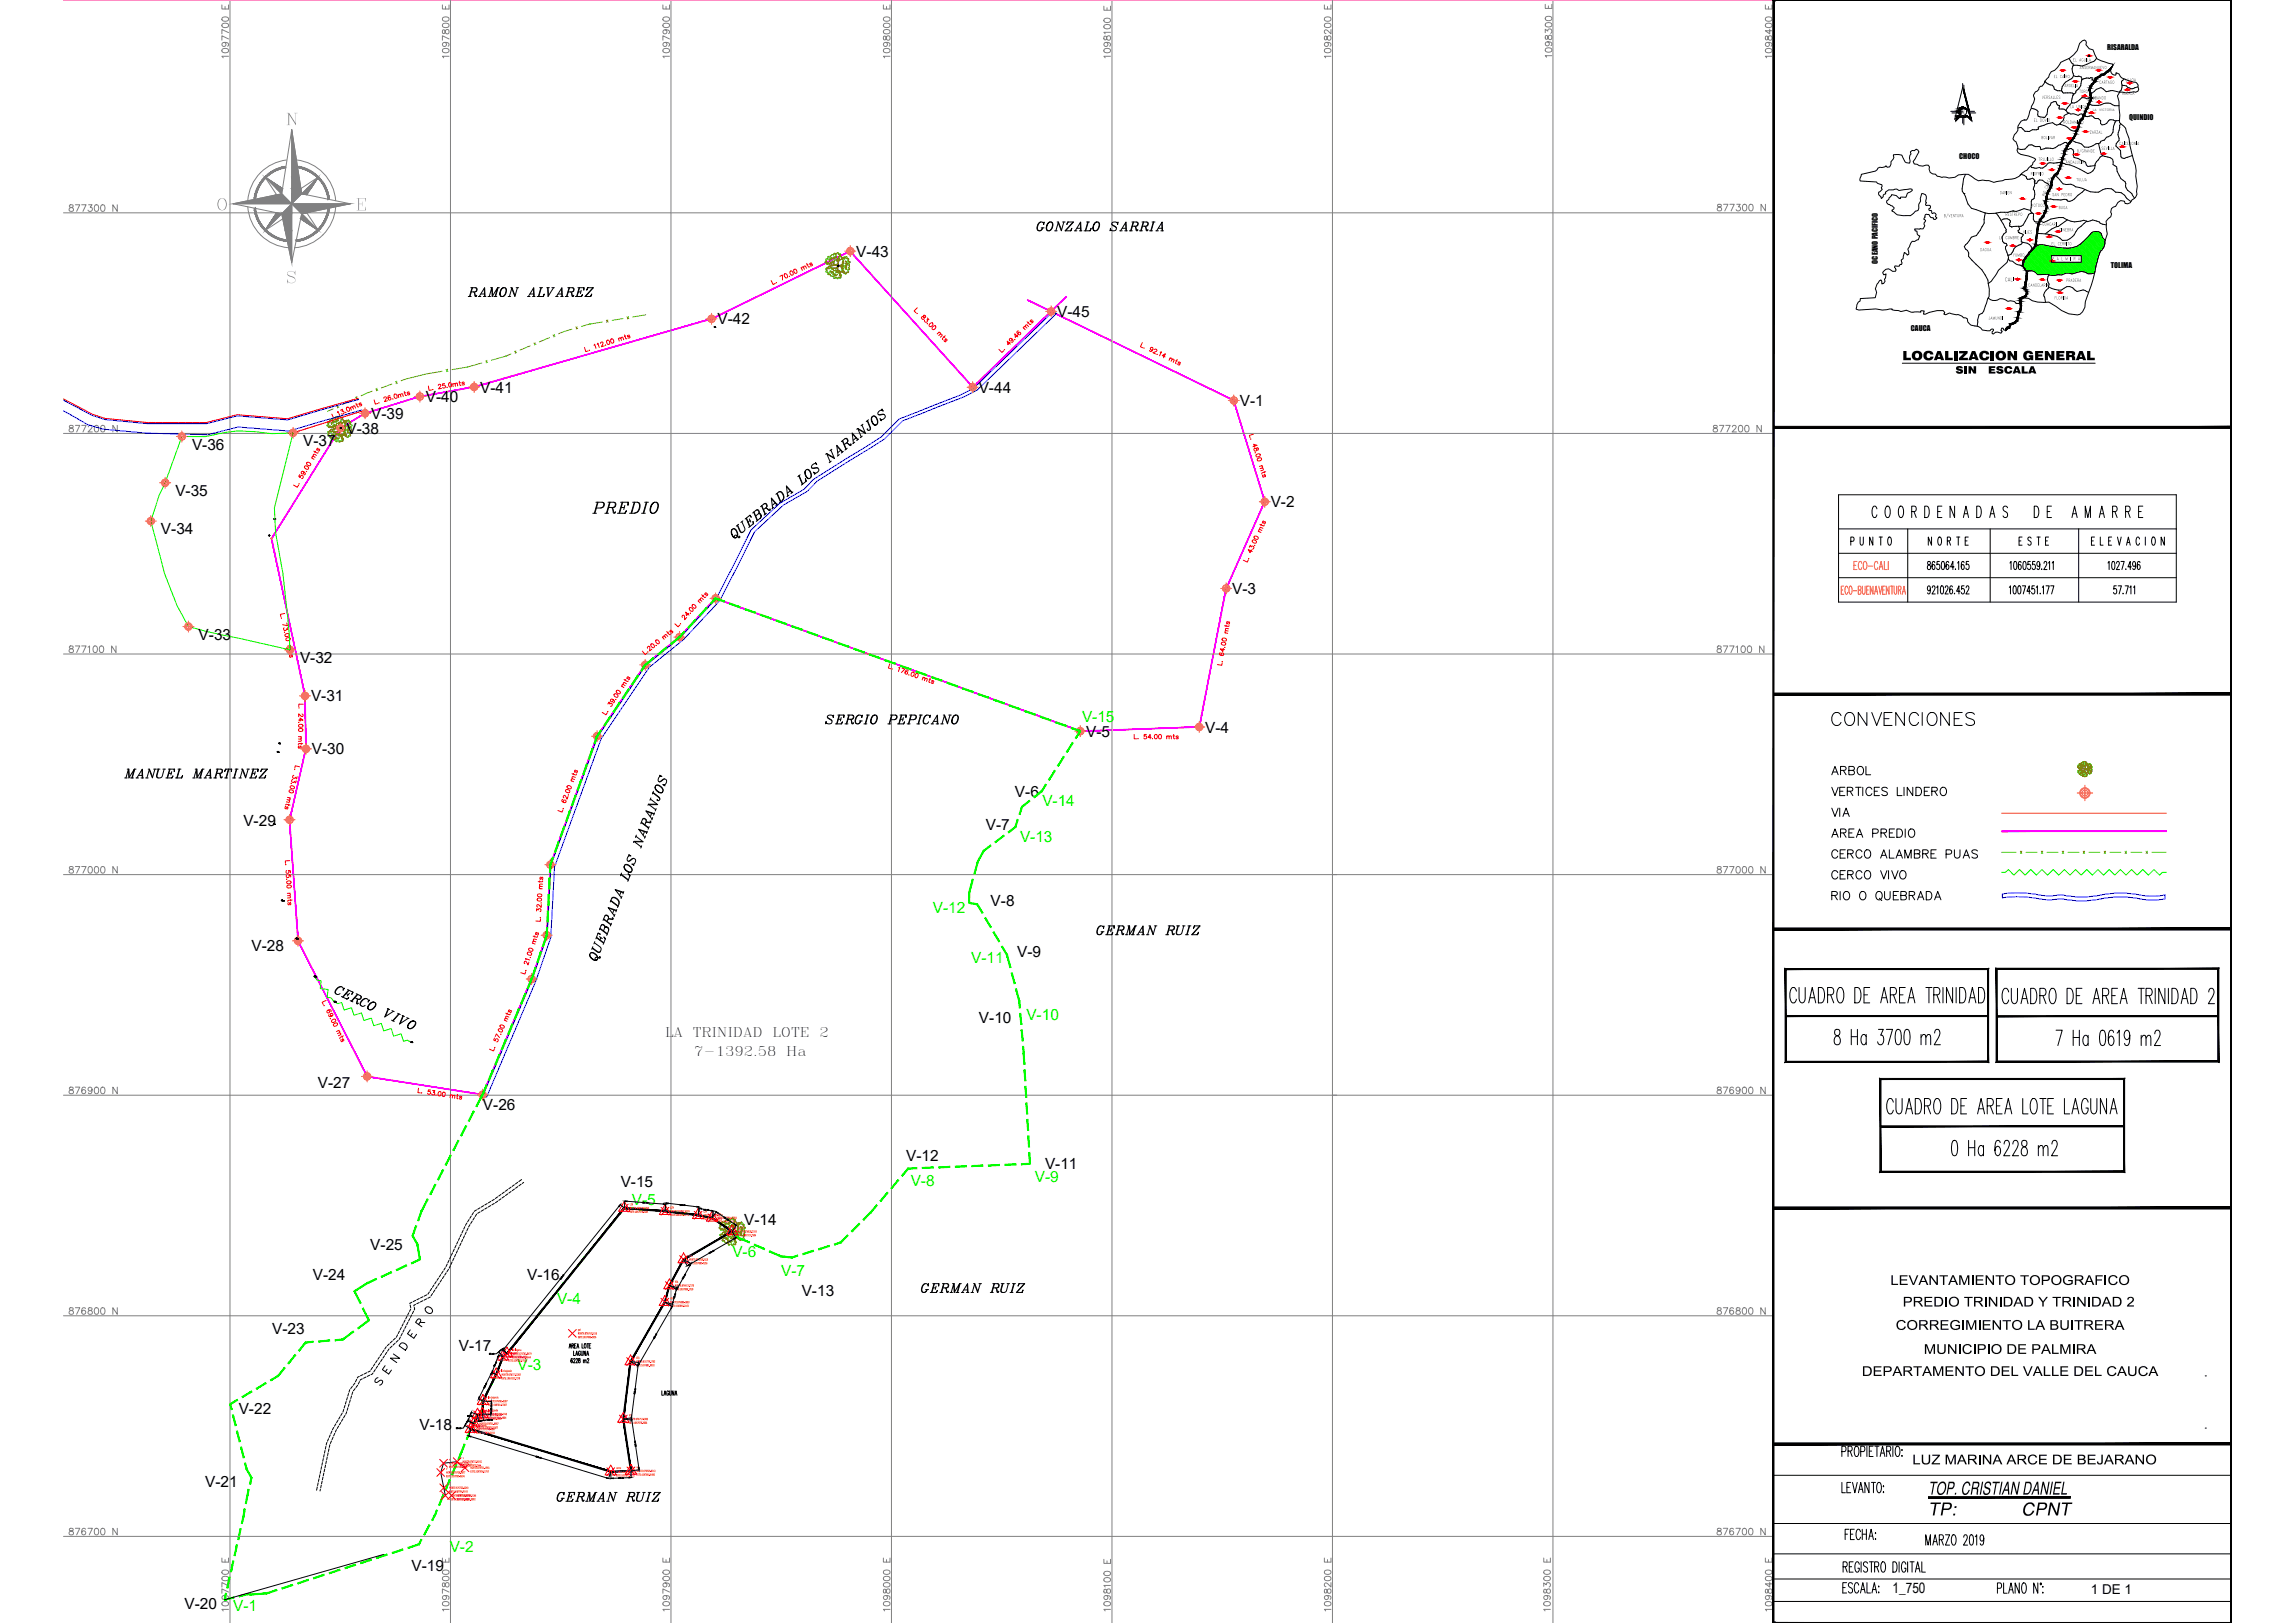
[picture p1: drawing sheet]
<svg xmlns="http://www.w3.org/2000/svg" width="1000mm" height="707mm" viewBox="0 0 1000 707" stroke-linecap="round" stroke-linejoin="round" font-family="sans-serif">
<defs><g id="words">
<text font-size="11" x="849.1" y="504.8">0 Ha 6228 m2</text>
<g font-size="10.6">
<text x="798" y="456.1">8 Ha 3700 m2</text>
<text x="894.6" y="456.5">7 Ha 0619 m2</text>
</g>
<g font-size="10" fill="#808080">
<text x="124.4" y="54.5">N</text>
<text x="94" y="91.6">O</text>
<text x="154.9" y="91.6">E</text>
<text x="124.4" y="123.4">S</text>
</g>
<g font-size="9.1">
<text x="840.2" y="651">TOP. CRISTIAN DANIEL</text>
<text x="840.2" y="660.1">TP:</text>
<text x="888.3" y="660.1">CPNT</text>
</g>
<text font-size="8.4" x="257.2" y="224.7">PREDIO</text>
<g font-size="7.5">
<text x="202.8" y="130.5">RAMON ALVAREZ</text>
<text x="358.4" y="316.4">SERGIO PEPICANO</text>
<text x="53.3" y="340.1">MANUEL MARTINEZ</text>
<text x="476.6" y="408.5">GERMAN RUIZ</text>
<text x="400.4" y="564.1">GERMAN RUIZ</text>
<text x="241.7" y="655.1">GERMAN RUIZ</text>
</g>
<text font-size="7.1" x="450.5" y="101.6">GONZALO SARRIA</text>
<g font-size="6.7">
<text x="373.1" y="111.8">V-43</text>
<text x="312.7" y="141.3">V-42</text>
<text x="460.7" y="138">V-45</text>
<text x="829" y="156.9">LOCALIZACION GENERAL</text>
<text x="209.2" y="171">V-41</text>
<text x="426.5" y="171.1">V-44</text>
<text x="185.6" y="175.1">V-40</text>
<text x="540.3" y="176.9">V-1</text>
<text x="161.7" y="182.4">V-39</text>
<text x="151" y="188.9">V-38</text>
<text x="83.7" y="195.9">V-36</text>
<text x="132.2" y="194.3">V-37</text>
<text x="76.4" y="216">V-35</text>
<text x="553.8" y="221">V-2</text>
<text x="70.2" y="232.7">V-34</text>
<text x="537" y="258.7">V-3</text>
<text x="86.6" y="278.6">V-33</text>
<text x="130.7" y="288.8">V-32</text>
<text x="135.5" y="305.6">V-31</text>
<text x="473.4" y="320.9">V-5</text>
<text x="525.2" y="319.1">V-4</text>
<text x="135.9" y="328.6">V-30</text>
<text x="442.3" y="347.1">V-6</text>
<text x="106.1" y="359.7">V-29</text>
<text x="429.6" y="361.5">V-7</text>
<text x="431.7" y="394.8">V-8</text>
<text x="109.6" y="414.2">V-28</text>
<text x="443.3" y="417">V-9</text>
<text x="426.6" y="445.5">V-10</text>
<text x="138.5" y="474.1">V-27</text>
<text x="210.5" y="483.3">V-26</text>
<text x="394.9" y="505.9">V-12</text>
<text x="455.4" y="509.4">V-11</text>
<text x="270.5" y="516.9">V-15</text>
<text x="324.3" y="533.5">V-14</text>
<text x="161.4" y="544.5">V-25</text>
<text x="136.3" y="557.5">V-24</text>
<text x="229.7" y="557.4">V-16</text>
<text x="349.4" y="564.5">V-13</text>
<text x="118.6" y="580.9">V-23</text>
<text x="200" y="588.6">V-17</text>
<text x="104" y="615.8">V-22</text>
<text x="182.8" y="622.9">V-18</text>
<text x="89.4" y="647.7">V-21</text>
<text x="179.3" y="684.2">V-19</text>
<text x="80.4" y="701.1">V-20</text>
</g>
<g font-size="6.7" fill="#0f0">
<text x="471.5" y="314.6">V-15</text>
<text x="454.2" y="351.2">V-14</text>
<text x="444.5" y="367">V-13</text>
<text x="406.5" y="397.8">V-12</text>
<text x="423.2" y="419.6">V-11</text>
<text x="447.3" y="444.5">V-10</text>
<text x="451" y="514.9">V-9</text>
<text x="396.9" y="516.8">V-8</text>
<text x="275.3" y="525.1">V-5</text>
<text x="319.2" y="547.7">V-6</text>
<text x="340.4" y="555.9">V-7</text>
<text x="242.7" y="567.9">V-4</text>
<text x="225.5" y="596.8">V-3</text>
<text x="196" y="676">V-2</text>
<text x="101.6" y="701.6">V-1</text>
</g>
<g font-size="6.6" fill="#808080">
<text x="292.8" y="26.5" transform="rotate(-90 292.8 26.5)">1097900 E</text>
<text x="581" y="26.5" transform="rotate(-90 581 26.5)">1098200 E</text>
<text x="677.3" y="26.1" transform="rotate(-90 677.3 26.1)">1098300 E</text>
<text x="28.9" y="381.7">877000 N</text>
<text x="747.2" y="381.7">877000 N</text>
<text x="292.8" y="703.1" transform="rotate(-90 292.8 703.1)">1097900 E</text>
<text x="581" y="703.1" transform="rotate(-90 581 703.1)">1098200 E</text>
<text x="676.6" y="703.1" transform="rotate(-90 676.6 703.1)">1098300 E</text>
</g>
<g font-size="6.6">
<text x="823.8" y="559.7">LEVANTAMIENTO TOPOGRAFICO</text>
<text x="829.2" y="569.1">PREDIO TRINIDAD Y TRINIDAD 2</text>
<text x="826.1" y="579.3">CORREGIMIENTO LA BUITRERA</text>
<text x="838.4" y="589.7">MUNICIPIO DE PALMIRA</text>
<text x="811.4" y="599.4">DEPARTAMENTO DEL VALLE DEL CAUCA</text>
<text x="833.4" y="637.9">LUZ MARINA ARCE DE BEJARANO</text>
</g>
<text font-size="6.3" x="824.8" y="694">1_750</text>
<g font-size="6.2" fill="#808080">
<text x="100.5" y="26.5" transform="rotate(-90 100.5 26.5)">1097700 E</text>
<text x="196.5" y="26.5" transform="rotate(-90 196.5 26.5)">1097800 E</text>
<text x="388.8" y="26.5" transform="rotate(-90 388.8 26.5)">1098000 E</text>
<text x="484.7" y="26.5" transform="rotate(-90 484.7 26.5)">1098100 E</text>
<text x="772.9" y="26.5" transform="rotate(-90 772.9 26.5)">1098400 E</text>
<text x="28.9" y="93.1">877300 N</text>
<text x="747.2" y="93.1">877300 N</text>
<text x="745.4" y="189.4">877200 N</text>
<text x="28.9" y="285.4">877100 N</text>
<text x="747.2" y="285.4">877100 N</text>
<text x="28.9" y="477.7">876900 N</text>
<text x="747.2" y="477.7">876900 N</text>
<text x="28.9" y="573.6">876800 N</text>
<text x="747.2" y="573.6">876800 N</text>
<text x="28.9" y="669.9">876700 N</text>
<text x="747.2" y="669.9">876700 N</text>
<text x="196.5" y="703.1" transform="rotate(-90 196.5 703.1)">1097800 E</text>
<text x="388.8" y="703.1" transform="rotate(-90 388.8 703.1)">1098000 E</text>
<text x="484.7" y="703.1" transform="rotate(-90 484.7 703.1)">1098100 E</text>
<text x="772.9" y="703.1" transform="rotate(-90 772.9 703.1)">1098400 E</text>
</g>
<text font-size="6.2" fill="#f00" x="28.9" y="189.4">877200 N</text>
<text font-size="6.2" fill="#0f0" x="100.5" y="703.1" transform="rotate(-90 100.5 703.1)">1097700 E</text>
<text font-size="5.9" x="911.2" y="694.4">1 DE 1</text>
<g font-size="5.8">
<text x="289.9" y="451.9">LA</text>
<text x="301.9" y="451.9">TRINIDAD</text>
<text x="336.6" y="451.9">LOTE</text>
<text x="357.2" y="451.9">2</text>
<text x="302.6" y="459.8">7-1392.58</text>
<text x="342.6" y="459.8">Ha</text>
</g>
<g font-size="5.3">
<text x="852.2" y="162.7">SIN</text>
<text x="869.2" y="162.7">ESCALA</text>
</g>
<g font-size="3.2">
<text x="918.3" y="21.7">RISARALDA</text>
<text x="927.9" y="52.4">QUINDIO</text>
<text x="853.8" y="69.2">CHOCO</text>
<text x="818.3" y="114.8" transform="rotate(-90 818.3 114.8)">OCEANO PACIFICO</text>
<text x="919.9" y="116.6">TOLIMA</text>
<text x="832.7" y="144.4">CAUCA</text>
</g>
<text font-size="3.2" fill="#f00" x="873.7" y="122.6">CALI</text>
<g font-size="2.6">
<text x="903.3" y="26.8">EL AGUILA</text>
<text x="894.9" y="34">EL CAIRO</text>
<text x="906.2" y="30.1">ANSERMANUEVO</text>
<text x="906" y="40.5">TORO</text>
<text x="889.8" y="43.1">VERSALLES</text>
<text x="886.2" y="53">EL DOVIO</text>
<text x="899.1" y="53.9">ROLDANILLO</text>
<text x="910.6" y="58.3">ZARZAL</text>
<text x="889.5" y="60.6">BOLIVAR</text>
<text x="915.7" y="65.3">SEVILLA</text>
<text x="900.2" y="71.3">ANDALUCIA</text>
<text x="884.9" y="76.3">RIOFRIO</text>
<text x="904.8" y="78.9">TULUA</text>
<text x="871.5" y="84.6">DARIEN</text>
<text x="847" y="94.6">B/VENTURA</text>
<text x="873.9" y="94">RESTREPO</text>
<text x="885.3" y="90.1">YOTOCO</text>
<text x="897.1" y="91.1">BUGA</text>
<text x="881.6" y="101.8">VIJES</text>
<text x="890" y="98.3">GUACARI</text>
<text x="871.1" y="104.2">LA CUMBRE</text>
<text x="894" y="106.8">EL CERRITO</text>
<text x="862.9" y="109.4">DAGUA</text>
<text x="877.2" y="111.7">YUMBO</text>
<text x="900.3" y="122.8">PRADERA</text>
<text x="866.5" y="139.2">JAMUNDI</text>
<text x="118.5" y="227.5">f</text>
</g>
<g font-size="2.6" fill="#f00">
<text x="926.2" y="35.5">ULLOA</text>
<text x="899.6" y="37.9">ARGELIA</text>
<text x="914.8" y="36.5">CARTAGO</text>
<text x="924.7" y="41.3">ALCALA</text>
<text x="902.1" y="47.1">LA UNION</text>
<text x="911.8" y="43.3">OBANDO</text>
<text x="923.5" y="63.2">CAICEDONIA</text>
<text x="888.4" y="70.1">TRUJILLO</text>
<text x="905" y="66.4">B/GRANDE</text>
<text x="891" y="85.6" transform="rotate(-71 891 85.6)">RIO CAUCA</text>
<text x="894.3" y="85.4">SAN PEDRO</text>
<text x="897.4" y="100.8">GINEBRA</text>
<text x="894.3" y="113.4">P A L M I R A</text>
<text x="883.8" y="124.9">CANDELARIA</text>
<text x="895.3" y="130.4">FLORIDA</text>
</g>
<text font-size="2.3" x="854.6" y="49.6">N</text>
<g font-size="1.6" fill="#f00">
<text x="274.4" y="525.1">LIN</text>
<text x="274.4" y="526.7">NORTE:876848.8390</text>
<text x="292.1" y="526.4">LIN</text>
<text x="274.4" y="528.3">ESTE:1097878.8264</text>
<text x="292.1" y="528.1">NORTE:876847.4103</text>
<text x="292.1" y="529.7">ESTE:1097897.2771</text>
<text x="306.6" y="529.8">NORTE:876845.5957</text>
<text x="312.7" y="529.3">LIN</text>
<text x="312.7" y="531">NORTE:876844.3984</text>
<text x="321.4" y="536.9">NORTE:876838.2183</text>
<text x="321.4" y="538.5">ESTE:1097927.7504</text>
<text x="321.5" y="535.3">CAJETO</text>
<text x="300.2" y="549.1">NORTE:876825.5215</text>
<text x="300.2" y="550.7">ESTE:1097905.7106</text>
<text x="300.3" y="547.5">VIA</text>
<text x="294.1" y="560.4">NORTE:876813.7270</text>
<text x="294.1" y="558.8">VIA</text>
<text x="292.1" y="569.3">ESTE:1097897.2165</text>
<text x="251.8" y="581.3">NORTE:876792.0110</text>
<text x="251.8" y="579.7">pot</text>
<text x="251.8" y="582.9">ESTE:1097855.2926</text>
<text x="221.5" y="589.9">lin laguna</text>
<text x="221.5" y="593.1">ESTE:1097823.7951</text>
<text x="223.3" y="590.1">NORTE:876782.8479</text>
<text x="223.3" y="591.7">ESTE:1097825.6044</text>
<text x="277.2" y="593.5">NORTE:876779.2705</text>
<text x="277.2" y="591.9">VIA</text>
<text x="218.6" y="599.3">NORTE:876773.3383</text>
<text x="218.6" y="597.6">lin bajando</text>
<text x="218.6" y="600.9">ESTE:1097820.7270</text>
<text x="212.8" y="610.8">NORTE:876761.3187</text>
<text x="212.8" y="609.2">lin bajando</text>
<text x="274.1" y="617">VIA</text>
<text x="207.5" y="623">NORTE:876748.6367</text>
<text x="207.5" y="621.4">lin bajando</text>
<text x="208.9" y="620.6">NORTE:876751.0887</text>
<text x="208.9" y="622.3">ESTE:1097810.6585</text>
<text x="210.5" y="618.4">ESTE:1097812.2660</text>
<text x="274" y="620.2">ESTE:1097878.3866</text>
<text x="207.5" y="624.6">ESTE:1097809.2192</text>
<text x="201.6" y="635.6">v</text>
<text x="194.4" y="641.9">NORTE:876728.9677</text>
<text x="194.5" y="640.2">v</text>
<text x="195.6" y="637.8">NORTE:876733.1679v</text>
<text x="195.6" y="639.5">ESTE:1097796.8452NORTE:876731.1081</text>
<text x="195.7" y="636.2">v</text>
<text x="201.6" y="637.2">NORTE:876733.8545</text>
<text x="201.6" y="638.8">ESTE:1097803.0344</text>
<text x="205" y="641.4">ESTE:1097806.5797</text>
<text x="268.5" y="641.5">NORTE:876729.3263</text>
<text x="268.5" y="639.9">cerco</text>
<text x="277.3" y="641.2">NORTE:876729.6742</text>
<text x="277.4" y="639.6">via</text>
<text x="194.4" y="643.5">ESTE:1097795.5634</text>
<text x="195.8" y="646.9">v</text>
<text x="277.3" y="642.8">ESTE:1097881.8486</text>
<text x="195.7" y="648.5">NORTE:876722.0240</text>
<text x="195.7" y="650.2">ESTE:1097796.9543</text>
<text x="196.4" y="653.6">ESTE:1097797.6816</text>
<text x="196.5" y="650.3">v</text>
<text x="199.2" y="651.9">NORTE:876718.5166</text>
<text x="199.2" y="650.3">v</text>
</g>
<g font-size="1.6">
<text x="306.6" y="528.2">LIN</text>
<text x="306.6" y="531.4">ESTE:1097912.3073</text>
<text x="312.7" y="532.6">ESTE:1097918.6342</text>
<text x="294.1" y="562">ESTE:1097899.2710</text>
<text x="292.1" y="567.7">NORTE:876806.1683</text>
<text x="292.1" y="566.1">VIA</text>
<text x="277.2" y="595.2">ESTE:1097881.6918</text>
<text x="212.6" y="614.8">lin bajando</text>
<text x="212.6" y="616.4">NORTE:876755.4743</text>
<text x="212.8" y="612.4">ESTE:1097814.7087</text>
<text x="208.9" y="619">lin bajando</text>
<text x="274" y="618.6">NORTE:876753.1888</text>
<text x="268.5" y="643.1">ESTE:1097872.6751</text>
</g>
<g font-size="1.4">
<text x="912" y="48.2">LA</text>
<text x="914.8" y="48.2">VICTORIA</text>
</g>
</g></defs>
<!-- layer: VALLE -->
<g fill="none" stroke="#000" stroke-width=".44">
<path d="M855.3 38.1l3.5 13.9-1.7-1.7-1.5 .7-1.1-.1-1-.6-1.7 1.7zM855.3 36.4v1.7M855.8 38.8l3.5 13.8-2.2-2.1M855.8 37.1v1.7M855.8 38.8l-.2 .7M891.1 35.3l1.4 1.3 1.9 .5 .6 .8 .2 .9a4 4 0 0 0 3.3 .8l.7 .9M899.2 37l-.5 .8-.4 1.8M901.7 25.5l1 1.9 .7 .5-.4 2.1 .2 1.4M902.1 34.6l-1.9 1.2M903.5 28.5l2.8 .1M905.6 33.2l1.3 .3 .3 1.4M905.7 38.8a1.51 1.51 0 0 0-1.1 1.6 3.9 3.9 0 0 0-1.9 4.1"/>
<path d="M907.2 34.9l2-.9 1.4 .2 .5-.4 .7 .1-.1 .7 1.1 .5M907.2 34.9l-.1 .3M911.2 27.1l-1.8 .9M920.7 28.6a11.3 11.3 0 0 1-4.9 3.8l-1.3 .9a2.78 2.78 0 0 0-1.9 2.1 5.3 5.3 0 0 0-1.9 6 3.3 3.3 0 0 1-.6 3.7l-2.8 6.5-.8 .7-.9 2.8-1.1 1.9a9.2 9.2 0 0 1-3 5.3l-2 3.5-.1 1.3-2 6.2-1.1 2.1a5.4 5.4 0 0 0-2.6 5.2l-.4 1a19 19 0 0 0-2.2 6.8l.7 1.7a12.9 12.9 0 0 1-2.9 5.5l-.7 1.9-1.1 6.4a4.9 4.9 0 0 1-1.6 4.7 16.3 16.3 0 0 0-4.1 6.1 2.91 2.91 0 0 0 1.2 2.7 6.8 6.8 0 0 1-.1 5.7l-.2 1.7-.5 .8a2.02 2.02 0 0 1 .7 3.3l-2.4 1.2 .2 2.1a3.3 3.3 0 0 1-.9 3.7l-.6 3.7-2.8 1.5-.7 1.4h-.5l-.7 .8v.7l.9-1 .6-.1 .8-1.5 1.3-.5 1.5-1.1 .7-3.7a4 4 0 0 0 .9-4.3l-.2-1.5 2.2-1.1 .8-1.3-.2-1-1-1.4 .4-.5 .5-3.3a6.4 6.4 0 0 0-.3-4.6 2.49 2.49 0 0 1-.8-3.5l2.6-3.5a6.5 6.5 0 0 0 2.7-6.1l.5-2.2a10.8 10.8 0 0 1 2.5-7.4l1.8-4.3-.7-1.7 .5-1.9a7.6 7.6 0 0 1 1.7-4.7l.4-1.1a5 5 0 0 1 2.5-4.9l1.1-2.3 1.1-3.9a20.8 20.8 0 0 1 4.9-9.4l1.1-1.9 .1-1.1 1-2 .3-1.4 .6-1.2 .7-.7 2.9-6.6a3.5 3.5 0 0 0 .7-3.9l-.1-1a4.2 4.2 0 0 1 1.9-4.7 2.42 2.42 0 0 1 1.7-1.9l1.3-1h.6l3.1-2.4M924.3 39.4l-.6 .8a7.2 7.2 0 0 0-5.9-.3l-2.2-1.7-2.1 .7-2.3 2M924.8 37.2l1.9 .2 .5 .6 1.6 .7M924.8 37l-.2 1.7M925.6 34.4l-.6 .6M931.7 37.8l-1.9 .7M850.1 48.5h2.6M850.6 49.2h1.9M854.2 50.8l-1.8 1.8 .4-1.6"/>
<path d="M855.3 51v2.7M855.8 51v3.4M857 47.8a1.8 1.8 0 0 0-2.4-.2 1.8 1.8 0 0 0-.5 2.3M857.2 50.4l-.9 .6h-.8M857.9 48.5h2.6M858.4 49.2h2.6M882.1 52.2h.1M885.2 47.1l1.6 .5 1.3 .9 .1 2.1M897.6 54.1l-1.3 .4-1.8-1.1-2.4 .5-3.8 1.5 .1 .8-1 .4-1.7-.1-1.4 .8-1.9-.1-1.6-1.7-1.4 .3M901.5 49.3h-.2a3.5 3.5 0 0 0-3.9-1.8l.1-1.5a2.05 2.05 0 0 1-1.6-1.8l-2.1 .7-.3 .9a4.9 4.9 0 0 0-1.5 4l-.9 1.4M902 45.7l-1.7 2.4M902.2 40.4l1.4 .4-.2 .6"/>
<path d="M907.9 50.2l-.6-.6-1.7 .7-1.8-.7-1.6 .1-.7-.4a2.62 2.62 0 0 0-2.1 1.5l-.1 1.3-1.7 2a7.8 7.8 0 0 1 4.6 2.5l2.3 .7M908.5 49.8l.3 .9 1 .1a2.17 2.17 0 0 1 3.2 .8h1.4l1 1v1.2l.6 .6a3.6 3.6 0 0 0 3.3-2.2h1.7l.5 .4 2.1-.1M911 42.5l-.9 .5-2.9-.4-2.1 1.8M913 45.9l2.5-.2a5.2 5.2 0 0 1 6 .3l1.9 .1M922.2 52.6a7.7 7.7 0 0 0-1.4 5l-.9 1.4-1.9 .8-1 1.3-1.5 .5-.3 .7-1.8 .3-1.3 .8M924.1 53.8l-.4 1v.8a5.5 5.5 0 0 0-.2 4.6l-.1 1M811.1 75.9l6.2-1.4 .8-.6 .2-.6 .9-.4 2.2-.2 .5-.5 .5 .6 1.1-.1 .6-1.2v-1l1.2-1.9-.2-1.2 3.7 .2 1.4 2.9 2 .6 .2-1-.3-1.3 .2-1.1 .5-.6-.3-.9 .8-.6h.9l.8-.6 .8 .4 .5 .7-2.6 4.3 .5 1 3.8 1 2.3-.4 .5 .7-.1 1 .4 1.4 1.1 .7 1.2 .1 .8 .9 5.2 .7 2.5-.3 1.6-1 4.3-.3 4.4 2.9 1.8-.4 2.8 .3 2.1 .7 6.1-1.2a6.9 6.9 0 0 0 6-2.6l2.3-1.5 .9-1.1 1.6-1.3 .2-1 1.1-1.3-3-1.4-3.4-.7-1.3-.8-.4-1a3.7 3.7 0 0 0-1.2-4.2l-.6-.8 .6-1.8 1.5-1.9a4.3 4.3 0 0 1 2.8-4.6l1 .1 .5-.6 1.6-5.3 1-1.7 .5-1.6-.5-1.7 .8-1.4 .8-.3 .7-.8v-.6l.7-.8 .7 .1 1-1.4 .2-.8 1.7-1.8 1.1-2.4a7 7 0 0 0 4.1-4 13.5 13.5 0 0 0 7.3-5.2l1-3.1 1.2-1.1 .9-.4 .6 .4 .2 .8-.2 .9 1.4 1.7 1.7 .5 1.7 3.9 5.1 2 1.9 .4-1.1 2.4a2.11 2.11 0 0 0 2.2 2.4l.3-1.1 1.2 .5 1.4 1.8 4.9 1.8a1.64 1.64 0 0 1 2 2l.3 1-.3 .9-1 .5-.8-.2-3.4 .5-2.8-.3-1 1.6 .7 2.4 .3 9.2 2.6 2.5 1.5 4.4 .4 3 2.4 8.8 .3 2.2-.2 2.3 .7 4.6-.3 2.2 .2 1.3-.7 1.3-1.5 1.1-.8 1.2-1.1 .5-1.1-.2-.3-.9-1.7-.3-1.1 .8-1 1.7-1.9 1-.3 1.5 .4 .8-.4 1.2-2 2 .5 5.5-1.1 3.2 .1 1-.5 1.5-1.5 1.8-.9 2.4-2.3 10-3.4 9.7a4.9 4.9 0 0 1-3.4 5.7l-3.8-.5-3.1-1.5-5.5-3.6a11.9 11.9 0 0 1-8.9-1.6l-2.6-.2-.6 .3-.2 .2 .2 1.9a3.7 3.7 0 0 1-.9 3.9l-.7 3.7-1.5 1.1-1.3 .5-.8 1.5-.6 .1-.9 1-1-.3-.2-.7-.5-.1-.4 1.1 .6 .3-.6 .8a2.53 2.53 0 0 0-3.3 .4l-.5-.2-.1-.8 .6-.5v-.6l-.6-.1-.9 .8-3.3-.3-.8-1-1.1-.6-1.3-.2a3.1 3.1 0 0 1-3.4-3.1l-1.6-.5a3.7 3.7 0 0 0-3.1-1.3l-3-.8-1.7 .8-.8-.3 .4-.6-.7-.9h-2.6l-5.9 1.6 .3-1.4-1.4-.2-.1 .7h-4.2l-2.2-.9-2.3 .6-3.9-.8v-.3h-1.1a9.6 9.6 0 0 1-6 0l-7.2 .5-1.3-.4v-.3a3.6 3.6 0 0 1 1.7-3.2l.1-1.1 6.5-.4 .6-2.3-.6-1.5 .8-2.1 1-1.5 .7-.4 .3 .7 .1 1.1 .7-.2 .7-.9-.3-1 .5-.5 .2-1.8-1 .4-.5-.9 .3-.5 1.1-1 1.1-.2 1.9 1.1h1.2l.3-.7-.7-1.1 .2-.6 1.9 .1 .3-.7h.7l.2-.7-.4-1.2 .9-.7 .5-2.6 1.3 1.2 .6-.6-.4-2 1.4-2.8 .5-.7 1.1 .1 1.5-.7 .7-1.7-.5-.2-.6-.6-.1-1.3-.8-.1-.2-.9h3.7l.7-1.3-.4-.8 .2-.8 .6-.7-.9-.6 .7-.9-.2-.4 .2-.7 1.6-.1 .9 1.4 1 .1v.6l.8 .1 .8-.7-.7-.6 .3-.9-.3-.5-.6-.2-.7 .3-.5-1.4-.6 .2-.4-.3-.1-.6 .7-.3 .1-.6-.3-.5h-1.7l-.2-.6 .4-.6-.3-.3a4 4 0 0 0-.1-3.2l-1.7-.5-.6 2.2 .2 1.1-.8 1.4v1.6l-.3 1-1.1 .3-2.2 2h-2.3a4.6 4.6 0 0 1-4.9-1.5l-.9-.5v-.4l.9-.5v-.6l-1.9-1.3-.6-.1-.7-.7v-.8l.9-.6 .2-.8 1-1.3 2.1 .4 1.3 1.3h.6l-.2-.5 .5-.2 2 .1 .5-1.4 2.2-1.5-.1-.6-.8-.1-4.8 .7-1-.6-3.6 .3-1.4 1 .2 .4-1.1 .9v.7l-.8 .7-.6-1a1.31 1.31 0 0 1-.6-1.7l1.5-1.2-.4-.7 .4-.7-.1-.6-2-.6-.3-.6-7.1-.5-.2-.4zM856.5 75.9a19.8 19.8 0 0 0-1.3 7.5l.7 .9M880.3 76.4l.6-.4a2.76 2.76 0 0 1 2.6 2.1l2.3-.5 .9 1.2M885 72.3l.3 .7 1.4 .2 2.1-.3M886.7 78.8h.1M886.7 78.8l.1 1"/>
<path d="M886.8 79.8l-.7 2.6a3.7 3.7 0 0 1-.1 4.4l-.6 .3-.2 .7M888.7 78.4l-1.2 1.5-.7-.1M895.7 76.5l1.9 1.8a3 3 0 0 0 3.7 2h1.2l2 1.1 3.1 .7a10.1 10.1 0 0 0 6.9 1.6 5.6 5.6 0 0 1 6.3-1l1.1 1a4.4 4.4 0 0 1 5 2.8l1.7 1.3M896.4 70.9l-3.9 .2-.9 1.1-1.4 1M898.6 70.9l.9 .3M900.3 65.4l1.8-.7 1.3 .6 .3 .8-.2 1.4 .3 1.1M901 62.9l-.5-.9-.7 .1-2.7 1.1a4.2 4.2 0 0 1-4.7 1.3l-3 .7-.5-1.4a3.6 3.6 0 0 1-3.4-.7l-1.4 .1-.7 .7a3 3 0 0 1-4.2 .8M902 71.8l4.4 1.9 3.4 1.9a3.7 3.7 0 0 0 3.2-3.5M903 61.2l4.1 1.5 1.2 1.4M909.2 71.9l.6 .6 3.2-.4M914.5 62.5l.4 1.8M916.3 67.8l-1 .6-1.7 2-.6 1.7"/>
<path d="M916.3 67.8l2.2 .6a2.31 2.31 0 0 1 2.3 3.3 2.21 2.21 0 0 1 1.8 2.9l1.7 3.2 1.8 1.4 .3 .7a3.4 3.4 0 0 0 2 3.9l1.8 2.5M922.9 61.7l-.7 .9M924.1 65.6l.2 2.7a1.53 1.53 0 0 0 2.3 .3l2.7-.9M855.9 84.3h.1M855.9 84.3l1.7 4.6 1.6 1.9 1.9 .5a13.8 13.8 0 0 0 8.8 1.5M865.2 92.8l-.6 2.9 .1 1.4-1.7 3.2-1.7 2.3-2.3 .7-3 4.2 1.9 2.7v1.5l5.8 5.8 2.6 4.5 .1 1.5M869.9 92.8l4.4 7.2v1l-1.1 .9M872 96a2.52 2.52 0 0 1 4.1 .4l-.4 .9 .2 1.3 .8 .3 3-.3M873.6 92.5l-3.7 .3M879.6 98.6l.5 1.1-.7 .7 .2 .8M883.5 91.3l-1.4-.4-1.9 .7M883.5 94.7l-1.9 3.3-.7 .5-1.2 .1"/>
<path d="M885 92.3l1.2 .9-.1 2.3a1.92 1.92 0 0 0 2.4 1.3M885.1 90.4l-.2 1.2M885.6 92.8l-.9 .2M889.2 96.3l1.4 .6M892.3 96.2l1.5-.8 3.4-.6h1.9a9.2 9.2 0 0 0 8.9 1.1l1.3 .4M896.2 98.7l-2.2 1.1-2.7 2.1M900.9 95.8l-2.9 2.1M905.5 85.1a4.8 4.8 0 0 1-4.3 2.6l-.5-.8-2.6 .2-4.5-.4-1.6 .2M908.6 82.5l-1.1 1.1M909.3 96.3l.5 .3a4.1 4.1 0 0 1 5.4 .6l2.7 .8M909.4 96.4l-2.4 2.1M872.5 103.3l.2 1.8 .5 .6 1.1 .3 .4 .8-.7 .7v.9l1.1 2.9 .1 1.3"/>
<path d="M875.2 112.6l.6 1 1.2 .2a4.2 4.2 0 0 0 3.1 1.6 3.9 3.9 0 0 1 2.9 4.8l-.5 3.7-.7 1.7a2.02 2.02 0 0 1 .7 3.3l-2.4 1.2 .2 2.1h-1.8l-.1-.4a4.2 4.2 0 0 0-3.6-.6 3.6 3.6 0 0 0-4.3-.5 3.8 3.8 0 0 1-4.1-.9l.4-.7 .1-3.1-.5-2.5 1.4-1 1.6-2.2a10.4 10.4 0 0 1 3.9-4.7l1.3-1.3zM876.4 110.7l-1.4 .4M879.6 101.2h.1M879.6 101.2l.6 .4M880.9 104.5l-.1 .8a5.3 5.3 0 0 1 4.3 2l.4 1.3M881.5 105.5l-1.1 1.1a3.7 3.7 0 0 0-3.1 2.7M886.9 107.5a5.9 5.9 0 0 1 5.7-.4l4 .7a13 13 0 0 0 10.1-1.5l4.8-4.9 1.3-.4a2.25 2.25 0 0 1 3.1 1.6l.5 1.1 1 .9a6.3 6.3 0 0 1-2.1 4.8l-.9 2.4-1.6 7.2-2.8 .3a4.9 4.9 0 0 0-5.7-.3l-1.4 .3a4.4 4.4 0 0 0-4.4 .5h-2.1a6.5 6.5 0 0 1-4.1-.3l-4.3 .1a4.1 4.1 0 0 0-4.9-1.5l-1.6-2.1a9.3 9.3 0 0 1 3.3-5.9zM888 101.7a20.6 20.6 0 0 1 9.6 2l1.2 1M892.9 119.7l-.7 2.1 .3 1.1M893.9 111.4h13.1v2.8h-13.1zM904.7 100.8l-.8 1.5-1.9 1.7M866.4 129.8l-1.9 5.7-.6 .9-1.5 .7-.6 2.3-.2 2.7"/>
<path d="M892.6 125.6a3.3 3.3 0 0 0-1.8 3.5l.6 2.6M894.1 125.6a5.6 5.6 0 0 0 6.6-.7 3.5 3.5 0 0 1 3.6 1.5l.9 .6 1.6-.5a3.7 3.7 0 0 1 3.4 .8"/>
<circle cx="898.9" cy="30.6" r=".34"/>
<circle cx="914.6" cy="30.6" r=".34"/>
<circle cx="919.5" cy="33.7" r=".34"/>
<circle cx="928.1" cy="36.2" r=".34"/>
<circle cx="855.3" cy="48.5" r="1.84"/>
<circle cx="897.6" cy="51.2" r=".34"/>
<circle cx="899.9" cy="45" r=".34"/>
<circle cx="903.9" cy="55.5" r=".34"/>
<circle cx="905.7" cy="47.9" r=".34"/>
<circle cx="908.5" cy="41.7" r=".34"/>
<circle cx="908.8" cy="57.3" r=".34"/>
<circle cx="911.5" cy="49.1" r=".34"/>
<circle cx="914.8" cy="44.4" r=".34"/>
<circle cx="890.2" cy="71.2" r=".34"/>
<circle cx="901.4" cy="77.4" r=".34"/>
<circle cx="901.8" cy="60.2" r=".34"/>
<circle cx="916.8" cy="67" r=".34"/>
<circle cx="924.9" cy="63.9" r=".34"/>
<circle cx="881.4" cy="86.5" r=".34"/>
<circle cx="888.3" cy="93" r=".34"/>
<circle cx="894.9" cy="90" r=".34"/>
<circle cx="897.4" cy="82.3" r=".34"/>
<circle cx="866.1" cy="105.6" r=".34"/>
<circle cx="877.1" cy="107" r=".34"/>
<circle cx="879.8" cy="113.2" r=".34"/>
<circle cx="884.6" cy="104.5" r=".34"/>
<circle cx="892.9" cy="103.1" r=".34"/>
<circle cx="896.9" cy="100.9" r=".34"/>
<circle cx="875.5" cy="134.4" r=".34"/>
<circle cx="890" cy="121.8" r=".34"/>
<circle cx="897.5" cy="122.1" r=".34"/>
<circle cx="897.7" cy="127.5" r=".34"/>
</g>
<!-- layer: area -->
<g fill="#f0f" stroke="#f0f" stroke-width=".44">
<path d="M447.9 130.5l-.1 .3 90 43.6zM447.8 130.8l90 43.6-.3 .2zM537.5 174.6l13.8 44-13.5-44.2zM537.5 174.6l13.8 44h-.3zM551 218.6l-16.5 37.8 16.8-37.8zM551 218.6l-16.5 37.8-.3-.1zM534.2 256.3l-11.5 60.5 11.8-60.4zM534.2 256.3l-11.5 60.5-.2-.3zM470.7 318.6l52-1.8-.2-.3zM470.8 318.3l51.7-1.8-51.8 2.1zM311.9 260.8l158.8 57.8 .1-.3zM311.8 260.5l159 57.8-158.9-57.5zM311.8 260.5l-15.6 17.1 15.7-16.8zM311.8 260.5l-15.6 17.1-.2-.2zM281.3 289.7l14.9-12.1-.2-.2zM281.1 289.5l14.9-12.1-14.7 12.3zM281.1 289.5l-20.7 31.2 20.9-31zM281.1 289.5l-20.7 31.2-.3-.1zM260.1 320.6l-20.1 56.1 20.4-56zM260.1 320.6l-20.1 56.1-.3-.1zM239.7 376.6l-1.3 30.8 1.6-30.7zM239.7 376.6l-1.3 30.8-.3-.1zM238.1 407.3l-6.3 19.2 6.6-19.1zM238.1 407.3l-6.3 19.2-.3-.1zM231.5 426.4l-21.1 50.6 21.4-50.5zM231.5 426.4l-21.1 50.6-.2-.3zM159.9 469l50.5 8-.2-.3zM160.1 468.8l50.1 7.9-50.3-7.7zM129.7 409.9l30.2 59.1 .2-.2zM129.7 409.9l.3-.1 30.1 59zM126 357.1l3.7 52.8 .3-.1zM126 357.1h.3l3.7 52.7zM133.2 326.2l-7.2 30.9h.3zM133.2 326.2h.3l-7.2 30.9zM132.8 303.2l.4 23h.3zM132.8 303.2l.3-.1 .4 23.1zM118.2 234.5l14.6 68.7 .3-.1zM118.2 234.5l.3 .1 14.6 68.5zM148.3 186.4l-30.1 48.1 .3 .1zM148.3 186.4l.2 .2-30 48zM148.3 186.4l.2 .2 10.5-6.7zM148.5 186.6l10.5-6.7 .1 .3zM159 179.9l.1 .3 23.8-7.6zM159.1 180.2l23.8-7.6 .1 .3zM182.9 172.6l.1 .3 23.6-4.5zM183 172.9l23.6-4.5 .1 .3zM206.6 168.4l.1 .3 103.3-30zM206.7 168.7l103.3-30 .1 .3zM310 138.7l.1 .3 60.5-29.8zM310.1 139l60.5-29.8-.1 .4zM370.6 109.2l-.1 .4 53.4 58.9zM370.5 109.6l53.4 58.9v.4zM423.9 168.5v.4l40.7-39.7zM423.9 168.9l40.7-39.7 .2 .2z"/>
<path d="M872.3 361.9v.4l71.7-.4zM872.3 362.3l71.7-.4v.4z"/>
</g>
<!-- layer: CERCA PUAS -->
<g fill="none" stroke="#8ab800" stroke-width=".44">
<path d="M264.3 139.5l.7 .8M264.9 139.4l-.5 1M271.5 138.8l-4.7 .8M273.3 138l.7 .8M273.9 137.9l-.5 1M281.4 137.1l-5.6 1M210 158.1l-6.3 1.8-6.7 1.1M211.6 157.1l.9 .8M212.2 157l-.3 1.1M222.7 154.2l-2.3 .9-6.3 1.8M224.2 153l.9 .6M224.8 152.8l-.3 1.1"/>
<path d="M231.1 150.6l-4.5 1.9M232.6 149.5l.9 .6M233.2 149.2l-.3 1.1M239.5 147.1l-4.5 1.8M241 145.9l.9 .6M241.6 145.6l-.2 1.2M249.2 143.4l-5.8 2M250.9 142.4l.8 .8M251.5 142.3l-.4 1.1M262.5 140.3l-5.6 .9-3.5 1M145.2 178l-2.5 1.2M146.7 176.8l.9 .6"/>
<path d="M147.2 176.6l-.1 1.1M153.5 174.2l-4.4 2M154.9 173l1 .6M155.5 172.7l-.2 1.2M162.2 170.4l-4.8 2M163.7 169.3l.9 .7M164.3 169.1l-.3 1.1M170.8 167.3l-4.6 1.7M172.3 166.2l.9 .7M172.9 166l-.3 1.1M192.7 161.7l-6.8 1.2-11.1 3M194.4 161l.8 .8"/>
<path d="M195.1 160.8l-.5 1.1M872.3 371.3h6.3M880.4 370.8l.7 1M881.1 370.8l-.7 1M882.9 371.3h4.8M889.6 370.8l.6 1M890.2 370.8l-.6 1M892.1 371.3h4.8M898.7 370.8l.6 1M899.3 370.8l-.6 1M901.2 371.3h4.8M907.8 370.8l.7 1"/>
<path d="M908.5 370.8l-.7 1M910.3 371.3h4.8M917 370.8l.6 1M917.6 370.8l-.6 1M919.4 371.3h4.9M926.1 370.8l.6 1M926.7 370.8l-.6 1M928.6 371.3h4.8M935.2 370.8l.7 1M935.9 370.8l-.7 1M937.7 371.3h6.3"/>
</g>
<!-- layer: 0 -->
<path d="M220.4 155.1h.1M256.9 141.2h.1" fill="none" stroke="#0f0" stroke-width=".44"/>
<!-- layer: Rotulo -->
<g fill="#000" stroke="#000" stroke-width=".44">
<path d="M772.8 185.7v.9l199.5-.9zM772.8 186.6l199.5-.9v.9z"/>
<path d="M772.8 301.9v.9l199.5-.9zM772.8 302.8l199.5-.9v.9z"/>
<path d="M772.8 404.2v.9l199.5-.9zM772.8 405.1l199.5-.9v.9z"/>
<path d="M772.8 525.7v.9l199.5-.9zM772.8 526.6l199.5-.9v.9z"/>
<path d="M772.8 628.5v.9l199.5-.9zM772.8 629.4l199.5-.9v.9z"/>
<path d="M840.4 651.9v.8l61.8-.8zM840.4 652.7l61.8-.8v.8z"/>
</g>
<!-- layer: CONVENCIONES -->
<g fill="none" stroke="#000" stroke-width=".44">
<path d="M802.3 311.7a2.07 2.07 0 0 0-2.4-1.3 2.07 2.07 0 0 0-1.6 2.1 2.46 2.46 0 0 0 .5 2.7 2.46 2.46 0 0 0 2.7 .5l.8-1M805 310.6a2.14 2.14 0 0 1 3.2 1.9 2.46 2.46 0 0 1-.5 2.7 2.46 2.46 0 0 1-2.7 .5 3.4 3.4 0 0 1 0-5.1zM813.6 310.4v5.6l-3.8-5.6v5.6M815.7 310.4l2.1 5.6 2.2-5.6M821.1 313h2.1M824.5 310.4h-3.4v5.6h3.4M829.9 310.4v5.6l-3.8-5.6v5.6M836.1 311.7a2.07 2.07 0 0 0-2.4-1.3 2.07 2.07 0 0 0-1.7 2.1 2.46 2.46 0 0 0 .6 2.7 2.46 2.46 0 0 0 2.7 .5l.8-1M837.7 310.4v5.6M840.9 310.6a2.14 2.14 0 0 1 3.2 1.9 2.46 2.46 0 0 1-.5 2.7 2.46 2.46 0 0 1-2.7 .5 3.4 3.4 0 0 1 0-5.1zM849.5 310.4v5.6l-3.8-5.6v5.6M851.6 313h2.2"/>
<path d="M855.1 310.4h-3.5v5.6h3.5M860.5 311.2a2.46 2.46 0 0 0-3.8 0 1.44 1.44 0 0 0 1.1 1.6l1.6 .5a1.37 1.37 0 0 1 1 1 1.37 1.37 0 0 1-.5 1.4 2.57 2.57 0 0 1-3.2-.5M798.3 337.5l1.4-3.6 1.3 3.6M798.8 336.3h1.7M802.1 335.6l2.1-.2 .3-.5-.2-.7-.7-.3h-1.5v3.6M803.3 335.6l1.2 1.9M805.7 335.6l2.1-.2 .3-.5-.1-.7-.7-.3h-1.6v3.6h1.6a.95 .95 0 0 0 .9-1 .95 .95 0 0 0-.9-.9M810 334a1.81 1.81 0 0 1 2.2 1.3 1.81 1.81 0 0 1-1.1 2.2 1.9 1.9 0 0 1-1.8-1.4 1.9 1.9 0 0 1 .7-2.1zM813.1 333.9v3.6h2.1M798.3 342.9l1.4 3.7 1.3-3.7M798.3 352l1.4 3.6 1.3-3.6M801.7 344.7h1.4"/>
<path d="M801.7 352v3.6M803.1 355.6l1.4-3.6 1.4 3.6M803.6 354.4h1.8M804 342.9h-2.3v3.7h2.3M805 344.7l2.1-.2 .3-.5-.1-.7-.7-.4h-1.6v3.7M806.2 344.7l1.2 1.9M808.7 342.9h2.4M809.9 342.9v3.7M811.8 342.9v3.7M815.7 343.8a1.34 1.34 0 0 0-1.5-.9 1.34 1.34 0 0 0-1.1 1.4v.9a1.34 1.34 0 0 0 1.1 1.4 1.34 1.34 0 0 0 1.5-.9M816.8 344.7h1.4M819 342.9h-2.2v3.7h2.2"/>
<path d="M822.5 343.5a1.37 1.37 0 0 0-1.3-.6 1.37 1.37 0 0 0-1.1 .9l.3 .5 1.7 .7 .4 1a1.6 1.6 0 0 1-2.4 0M826.8 342.9v3.7h2.1M829.7 342.9v3.7M833.6 342.9v3.7l-2.5-3.7v3.7M834.9 342.9h1.2a1.94 1.94 0 0 1 1.3 1.8 1.94 1.94 0 0 1-1.3 1.9h-1.2zM838.6 344.7h1.3M840.8 342.9h-2.2v3.7h2.2M841.9 344.7l2-.2 .4-.5-.2-.7-.7-.4h-1.5v3.7M843.1 344.7l1.2 1.9M845.8 343.5a1.34 1.34 0 0 1 1.6-.5 1.34 1.34 0 0 1 .9 1.3v.9a1.39 1.39 0 0 1-1.4 1.4 1.39 1.39 0 0 1-1.4-1.4zM798.3 364.7l1.4-3.6 1.3 3.6M798.8 363.5h1.7"/>
<path d="M800.9 371a1.34 1.34 0 0 0-1.6-.8 1.34 1.34 0 0 0-1 1.3v.9a1.33 1.33 0 0 0 1 1.4 1.33 1.33 0 0 0 1.6-.9M801.9 371.9h1.4M802.1 362.8l2.1-.2 .3-.5-.2-.7-.7-.3h-1.5v3.6M803.3 362.8l1.2 1.9M804.2 370.2h-2.3v3.6h2.3M804.2 379.2h-2.3v3.7h2.3M805.2 371.9l2.1-.2 .3-.5-.2-.7-.7-.3h-1.5v3.6M805.7 362.8h1.4M806.4 371.9l1.2 1.9M808 361.1h-2.3v3.6h2.3M809 364.7l1.4-3.6 1.4 3.6M809.5 363.5h1.7"/>
<path d="M811.4 371a1.34 1.34 0 0 0-1.5-.8 1.34 1.34 0 0 0-1.1 1.3v.9a1.33 1.33 0 0 0 1.1 1.4 1.33 1.33 0 0 0 1.5-.9M812.8 379.8a1.33 1.33 0 0 1 1.5-.5 1.33 1.33 0 0 1 .9 1.3v.9a1.38 1.38 0 0 1-1.4 1.4 1.38 1.38 0 0 1-1.3-1.4zM813.1 370.3a1.81 1.81 0 0 1 2.2 1.3 1.81 1.81 0 0 1-1.1 2.2 1.9 1.9 0 0 1-1.8-1.3 1.9 1.9 0 0 1 .7-2.2zM816.1 363h1.5a.95 .95 0 0 0 .9-1 .95 .95 0 0 0-.9-.9h-1.5v3.6M819.5 373.8l1.4-3.6 1.4 3.6M819.5 379.2l1.4 3.7 1.4-3.7M819.7 362.8l2.1-.2 .3-.5-.1-.7-.7-.3h-1.6v3.6M820.1 372.6h1.7M820.9 362.8l1.2 1.9M823 379.2v3.7M823.4 370.2v3.6h2M823.4 362.8h1.3"/>
<path d="M824.4 379.2l1.4 3.7 1.4-3.7M825.6 361.1h-2.2v3.6h2.2M826.3 373.8l1.4-3.6 1.4 3.6M826.6 361.1h1.2a1.93 1.93 0 0 1 1.3 1.8 1.93 1.93 0 0 1-1.3 1.8h-1.2zM826.8 372.6h1.7M828.2 379.8a1.34 1.34 0 0 1 1.5-.5 1.34 1.34 0 0 1 .9 1.3v.9a1.39 1.39 0 0 1-1.4 1.4 1.39 1.39 0 0 1-1.4-1.4zM830.1 373.8v-3.6l1.4 3.6 1.4-3.6v3.6M830.3 361.1v3.6M832.3 361.3a1.81 1.81 0 0 1 2.2 1.2 1.81 1.81 0 0 1-1.1 2.2 1.9 1.9 0 0 1-1.8-1.3 1.9 1.9 0 0 1 .7-2.1zM834.2 371.9l2.1-.2 .4-.5-.2-.7-.7-.3h-1.6v3.6h1.6a.95 .95 0 0 0 .9-.9 .95 .95 0 0 0-.9-1M837.9 371.9l2-.2 .4-.5-.2-.7-.7-.3h-1.5v3.6M839.1 371.9l1.2 1.9"/>
<path d="M841.5 371.9h1.4M843.8 370.2h-2.3v3.6h2.3M848.1 372.1h1.5a.95 .95 0 0 0 .9-1 .95 .95 0 0 0-.9-.9h-1.5v3.6M851.7 370.2v2.6a1.22 1.22 0 0 0 1.2 1 1.22 1.22 0 0 0 1.2-1v-2.6M855.5 373.8l1.4-3.6 1.4 3.6M856 372.6h1.8M861.7 370.7a1.37 1.37 0 0 0-1.3-.6 1.37 1.37 0 0 0-1.1 .9l.4 .5 1.7 .7 .3 1.1a1.59 1.59 0 0 1-2.4 0M798.3 390.1l2-.2 .4-.5-.2-.7-.7-.4h-1.5v3.7M799.5 390.1l1.2 1.9M800.9 380.1a1.33 1.33 0 0 0-1.6-.9 1.33 1.33 0 0 0-1 1.4v.9a1.33 1.33 0 0 0 1 1.4 1.33 1.33 0 0 0 1.6-.9M801.9 381h1.4M801.9 388.3v3.7"/>
<path d="M803.6 388.8a1.33 1.33 0 0 1 1.6-.4 1.33 1.33 0 0 1 .8 1.3v.9a1.38 1.38 0 0 1-1.3 1.4 1.38 1.38 0 0 1-1.4-1.4zM805.2 381l2.1-.2 .3-.5-.2-.7-.7-.4h-1.5v3.7M806.4 381l1.2 1.9M810.7 388.8a1.33 1.33 0 0 1 1.6-.4 1.33 1.33 0 0 1 .8 1.3v.9a1.38 1.38 0 0 1-1.3 1.4 1.38 1.38 0 0 1-1.4-1.4zM811.4 380.1a1.33 1.33 0 0 0-1.5-.9 1.33 1.33 0 0 0-1.1 1.4v.9a1.33 1.33 0 0 0 1.1 1.4 1.33 1.33 0 0 0 1.5-.9M817.8 388.8a1.33 1.33 0 0 1 1.5-.4 1.33 1.33 0 0 1 .9 1.3v.9a1.38 1.38 0 0 1-1.4 1.4 1.38 1.38 0 0 1-1.3-1.4zM819 391.3l1.1 1M821.3 388.3v2.6a1.22 1.22 0 0 0 1.2 1.1 1.22 1.22 0 0 0 1.2-1.1v-2.6M825.1 390.1h1.4M827.3 388.3h-2.2v3.7h2.2M828.4 390.1l2-.2 .4-.5-.2-.7-.7-.4h-1.5v3.7h1.5a.95 .95 0 0 0 .9-1 .95 .95 0 0 0-.9-.9M832 390.1l2.1-.2 .3-.5-.2-.7-.6-.4h-1.6v3.7"/>
<path d="M833.2 390.1l1.2 1.9M835.6 392l1.4-3.7 1.4 3.7M836.1 390.7h1.8M839.4 388.3h1.2a1.95 1.95 0 0 1 1.3 1.8 1.95 1.95 0 0 1-1.3 1.9h-1.2zM843.1 392l1.3-3.7 1.4 3.7M843.6 390.7h1.7"/>
</g>
<!-- layer: ARBORIZACION -->
<g fill="none" stroke="#5cb800" stroke-width=".44">
<path d="M359.9 113.1l.3 .5-.2 .2M360 114.5l.2 .2M360 114.5h-.1M360 113.8l-.5 .3 .4 .4M360.2 114.6l-.1 .4M360.3 114.9l-.2 .1M360.3 114.9l.6 .1M360.4 118.6l.7 .4a.33 .33 0 0 0-.3 .4 .33 .33 0 0 0 .5 .2l.3-.2a.77 .77 0 0 0 1 .9l.2 .2a.43 .43 0 0 1 .6-.1 .43 .43 0 0 1 0 .7l.1 .1M360.4 117.6l-.5 .7 .5 .3M360.7 112l.2 .4-.3 .5-.5-.2-.2 .4M361.3 118.6h.1M361.3 118.6l.5-.1-.1-.3a.48 .48 0 0 1 .6 .1 .48 .48 0 0 1 .1 .6l.3-.1-.2-.5 .3 .3 .3-.2-.2 .5 .5 .4-.3 .2 .2 .2"/>
<path d="M361.3 113.2l.3 .3M361.4 117l-.4 .1-.3-.6-.2 .5a.34 .34 0 0 0-.6-.1 .34 .34 0 0 0 .2 .6l.3 .1M361.4 117l.4-.3a.48 .48 0 0 1 .6 0 .48 .48 0 0 1 0 .6l.3-.1-.2-.3 .2-.3 .2 .4 .4-.1-.3 .4M361.4 117h.1M361.6 113.5v.3M361.9 114.4h.1M361.9 114.4l-.3 .4a.48 .48 0 0 1-.6 .1 .48 .48 0 0 1-.2-.6l-.3 .2 .4 .5M362.1 114.3l.2 .3M362.4 111.1l-.5 .4a.43 .43 0 0 1-.3 .6 .43 .43 0 0 1-.5-.4l-.4 .3M362.4 111.1h.1M362.5 111l-.1 .1M363 117.3l.5 .6"/>
<path d="M363.2 117.9h.1M363.5 117.9h.1M363.5 117.9l.5-.1a.48 .48 0 0 1 .6 .3 .48 .48 0 0 1-.3 .6h.3l.2-.6 .1 .5h.3l-.1 .3M363.6 110.3l-.2 .2a.43 .43 0 0 1-.1 .6 .43 .43 0 0 1-.6-.2l-.2 .1M363.6 110.3l.3 .1 .1 .4 .7-.3M363.7 113.4h.1M363.7 113.4l-.1 .5a.48 .48 0 0 1-.6 .3 .48 .48 0 0 1-.4-.5l-.2 .3 .5 .3-.6 .3M363.7 119.6v.3l-.4-.2M364 119.4l-.4-.2 .1 .4M364 119.3l.3 .9 .1-.5 .5-.1M364.2 111.1h.1M364.2 111.1l.1 .6a.48 .48 0 0 1-.3 .5 .48 .48 0 0 1-.6-.3v.3l.5 .1-.4 .2v.3l-.3-.4-.6 .2-.2-.5-.5 .5 .6 .4-1.1-.2-.1 .4"/>
<path d="M364.4 113.3l-.7 .1M364.7 110.5a.39 .39 0 0 1 .5-.4 .39 .39 0 0 1 .1 .6M365.3 118.9v.1M365.4 110.7l.1 .2a.38 .38 0 0 1 .5-.4 .38 .38 0 0 1 .2 .6l.1 .5h-.4M365.4 118.9l-.1 .1M365.4 118.9l.3 .3 .4-.3 .1 .3M365.5 112h.1M365.6 112l.1 .5a.48 .48 0 0 1-.4 .5 .48 .48 0 0 1-.6-.3v.4l.4-.1 .1 .4-.4-.1v.4l-.4-.5M365.8 111.6l-.3 .4M365.8 111.6h.1M366.2 119.2l-.4 .9 .5-.6 .4 .7-.5 .1a.48 .48 0 0 1 .1 .8 .48 .48 0 0 1-.8-.3 .5 .5 0 0 1-.2 .5 .5 .5 0 0 1-.6-.1l.1-.3-.7-.1-.3 .5-.3-.1M367 117.3l.6-.4-.6 .7"/>
<path d="M367 117.6l.2 .4M367.2 114l.2 .3-.3 .4 .6-.3 .1 .3a.48 .48 0 0 0-.6 .1 .48 .48 0 0 0-.1 .6h.3l.2 .7-.3 .5h-.6l.3 .7M367.3 113.9l-.1 .1M367.5 113.8h.1M367.6 113.8l-.3 .1M367.6 117.9l-.4 .1M367.6 117.9l.2 .2M367.8 118.1l.2 .4M367.9 118.1h-.1M368 118.6l-.3 .2 .4 .2M368.1 118.5l-.1 .1M368.3 113.7l-.1 .1"/>
<path d="M368.3 113.7l.5 .2a.48 .48 0 0 1 .2 .6 .48 .48 0 0 1-.5 .3l.3 .2 .4-.3-.2 .4 .3 .2h-.4M369 115.3l-.4 .6h-.5l.3 .2v.4l.3-.4 .3 .2a.47 .47 0 0 0-.6 .3 .47 .47 0 0 0 .3 .6l.5 .2M369.2 117.4h.1M369.4 112.7h-.4a.48 .48 0 0 0-.1-.9 .48 .48 0 0 0-.6 .5l-.4-.4v.4h-.4l.2 .4 .4-.2 .1 .3a.48 .48 0 0 0-.7-.1 .48 .48 0 0 0-.2 .6l.2 .5M369.5 112.6l-.1 .1M369.5 112.6a.33 .33 0 0 1 .4 .3 .33 .33 0 0 1-.4 .3l.3 .7 .6 .2-.3 .4M369.8 118.4l-.3 .4a.43 .43 0 0 0-.6-.2 .43 .43 0 0 0-.1 .6l-.4 .2-.3-.4M369.9 115l.2 .4M370.1 115.4l-.1 .1a.78 .78 0 0 1-.3 1.2 .38 .38 0 0 1 .6 .3 .38 .38 0 0 1-.5 .4l-.4 .6 .4 .4M370.1 114.5l-.4 .1 .2 .4M142.7 185.6l.2 .1M142.9 184.1l.1 .4"/>
<path d="M143 185.6l.3 .1-.2 .4M143 185.6l-.1 .1M143 184.5l.2 .4-.6 .2v.5M143.1 186.1l.1 .1M143.9 182.9l-.3 1.2h-.7M143.9 188.2h.4M143.9 188.1v.1M143.9 188.1l-.2-.4-.2 .4a.33 .33 0 0 0-.6 0 .33 .33 0 0 0 .2 .5l.3 .3a.45 .45 0 0 0-.5 .5 .45 .45 0 0 0 .7 .2l.5 .5a.33 .33 0 0 0-.3 .5 .33 .33 0 0 0 .5 .2M144.3 189.8h.1M144.4 188.2h.1M144.4 188.2l.4-.4a.48 .48 0 0 1 .6 .1 .48 .48 0 0 1 0 .6l.3-.1-.2-.4 .2-.2 .2 .3h.4l-.4 .3 .3 .7 .8 .1 .2-.5 .3 .5M144.4 190.6l-.1 .2"/>
<path d="M144.4 190.6l.2-.1a.74 .74 0 0 0 .9 .9M144.5 184.9l.1 .1M144.8 189.6l-.1-.2a.48 .48 0 0 1 .6 .1 .48 .48 0 0 1 .1 .6l.3-.1-.3-.4 .3-.2 .1 .3 .4-.1-.2 .6M144.8 189.6l-.5 .2M144.9 185.5v.1M144.9 185.6l-.3 .4a.48 .48 0 0 1-.6 .1 .48 .48 0 0 1-.2-.6l-.3 .2 .4 .5h-.7M145.1 182.5l-.2 .1a.43 .43 0 0 1-.3 .6 .43 .43 0 0 1-.5-.3h-.2M145.5 191.4l.1 .1M145.6 191.5l.2 .1a.43 .43 0 0 1 .6 0 .43 .43 0 0 1 0 .6M146 190.2l.4 .3-.4 .3M146 190.8l.1 .1M146.2 189.1h.1"/>
<path d="M146.7 184.5v.1M146.7 184.6v.1M146.7 184.7l-.3 .2 .2 .2a.48 .48 0 0 1-.6 .3 .48 .48 0 0 1-.4-.6l-.2 .3 .5 .5-.5-.2-.2 .3-.1-.2M146.9 183.5l-.5 .5-.2-.5-.6 .2-.3-.4v.3l-.4 .2 .5 .1v.3a.48 .48 0 0 0-.6-.3 .48 .48 0 0 0-.4 .5l.3 .1-.2 .4M146.9 183.2l-.6 .1 .6 .2M147.2 182.3h.1M147.2 182.3l-.1 .5 .4 .2-.6 .2M147.4 184.4l-.7 .1M147.4 189.3v.6l.4-.6 .4 .7M147.5 192.1l-.4-.1-.4 .4-.3-.2M147.5 189.2l-.1 .1M147.7 181.5l-.7 .4a.33 .33 0 0 0-.3-.5 .33 .33 0 0 0-.3 .4v.4a.78 .78 0 0 0-1.2 .3h-.1"/>
<path d="M147.9 190.7l-.5 .2 .1 .2a.48 .48 0 0 1-.6-.1 .48 .48 0 0 1 0-.6l-.3 .1 .2 .5-.7-.1M148.1 184h-.5l.7 .3-.5 .2v.3l-.5-.4M148.1 181.2l-.4 .3M148.1 181.2l.2 .1a.44 .44 0 0 0 .1 .7 .44 .44 0 0 0 .6-.3l.3 .3-.3 .4 .3 .2-.4 .3M148.2 190h-.1M148.3 190.1h-.1M148.4 190.1l.3 .3 .1-.2a.47 .47 0 0 1 .4 .4 .47 .47 0 0 1-.4 .5l.3 .1v-.4h.4l-.1 .4 .3 .1-.5 .2 .2 .3M148.4 190.1h-.1M148.9 182.9l-.4 .1-.1 .6 .4 .4h-.7M149.4 191.8v.3l-.3 .2a.43 .43 0 0 0-.6-.4 .43 .43 0 0 0-.3 .6l-.4 .1v-.6l-.3 .1M150 188.4l.5-.4-.3 .6M150.1 185.5v.3l.6-.2 .1 .3a.47 .47 0 0 0-.6 .1 .47 .47 0 0 0-.1 .6l.4 .4"/>
<path d="M150.2 188.6l-.3 .4h.6l.5 .7M150.2 185.2l.2 .2-.3 .1M150.5 184.6l.1 .5h-.4M150.5 187h.1M150.5 187l-.2 .8-.6-.1 .3 .7M150.9 183.1l.3 .2M150.9 183.1l-.4 .5 .6 .1v.3a.47 .47 0 0 0-.6-.1 .47 .47 0 0 0-.2 .5l.2 .2M151 189.7l-.2 .4 .5 .2M151.1 189.7h-.1M151.2 183.3l.1 .2a.48 .48 0 0 1 .6-.5 .48 .48 0 0 1 .1 .8l.1 .1a.39 .39 0 0 1 .5-.1 .39 .39 0 0 1 .1 .5l-.2 .1M151.3 184.9l.3 .4 .5-.1M151.3 184.9h-.1"/>
<path d="M151.3 190.3l.1 .3 .4-.2M151.3 187.3l.1 .4 .3-.4 .3 .2a.48 .48 0 0 0-.6 .3 .48 .48 0 0 0 .3 .6l.5 .1M152.1 185.2l-.6 .8 .2 .2 .4-.4 .2 .7-.5-.1-.2 .7-.5-.1 .2 .3M152.2 188.5h.1M152.5 184.4l.4 .6M153 186.7l.1 .3M153 185h-.1M153 185l.3 .1M153.1 186.3l-.1 .4M153.1 187h.1M153.2 187v.3M153.2 187.3a.44 .44 0 0 0-.5 .5 .44 .44 0 0 0 .5 .4v.2"/>
<path d="M153.2 188.4l-.6 .1-.2 .7a.41 .41 0 0 1 .3 .7 .41 .41 0 0 1-.7-.2l-.2 .7M153.3 185l.1 .4M153.4 185.4l-.1 .1a.43 .43 0 0 0-.6 .3 .43 .43 0 0 0 .4 .6M905.4 334l.3 .2M905.6 336.4l.3 .3M905.7 333.6h.1M905.7 336h.1M905.7 333.6l-.3 .4M905.7 334.2l.1 .1M905.8 336l-.2 .4M905.8 336h-.1M905.8 334.3v.3"/>
<path d="M905.8 334.5h.1M905.8 334.5v.1M905.8 333.3l-.1 .3M905.8 333.3h.1M905.9 336.6l.5 .6M905.9 336.6v.1M906 333.3l-.1 .1M906 333.2v.1M906.1 334.4l-.2 .1M906.1 334.4l-.1-.2 .3 .4M906.2 335.7l.2 .1M906.2 335.6l-.6 .1 .1 .3"/>
<path d="M906.2 335.6v.1M906.3 334.5v.1M906.3 334.6l.2 .1M906.4 335.8h.1M906.5 336.6l-.1 .1M906.5 337.2h-.1M906.5 335.7l-.1 .1M906.5 333.8v.1M906.5 333.9h.1M906.6 337.1l-.1 .1M906.6 337.1l.1 .1M906.6 333.3l-.1 .5"/>
<path d="M906.7 332.6v.1M906.7 332.7h.1M906.7 332.7h-.6l-.1 .5M906.7 337.2l.1 .4M906.8 334.2l-.3 .5M906.8 334.2h.1M906.8 337.6h.1M906.8 333l.3 .4-.5-.1M906.9 333v.1M906.9 334.2h.1M906.9 334.2v.1M906.9 332.5l-.2 .1"/>
<path d="M906.9 332.5h.1M906.9 333.1h.1M906.9 336.4v.1M906.9 336.4l-.5 .2M906.9 337.6l.5 .2M906.9 336.5l.2 .4 .2-.4M907 333v.1M907 332.9v.1M907 332.3l-.1 .2M907 332.3h.1M907 332.9h.1M907.1 333.1l.5 .2"/>
<path d="M907.1 332.9v.2M907.3 336.6l.1 .3M907.3 336.5v.1M907.4 335.9l.3 .4M907.4 335.9h.1M907.4 336.9l.1 .1M907.5 337.7h-.1M907.5 337.7l.2 .1M907.5 337h.1M907.5 334.1h.1M907.5 334.1l-.4-.3 .2 .4-.4 .1M907.5 335.6v.1"/>
<path d="M907.5 335.6h-.4v.4l-.2-.6-.4 .3M907.5 336.3h.1M907.5 337l-.1 .3h.3M907.5 335.7l-.1 .2M907.6 332v.1M907.6 332h.8l.1-.3 .5 .4M907.6 338.1l.1 .1M907.6 332.1l-.6 .2M907.6 337.9v.2M907.6 337.3l.2-.3 .2 .4M907.7 337.3h.1M907.7 333.3h-.1"/>
<path d="M907.7 337.8l-.1 .1M907.7 336.3h.1M907.8 333.6h.1M907.8 333.6l-.3 .5M907.8 333.2l-.1 .1M907.9 333.1l-.1 .1M907.9 333v.1M908 337.4v.1M908 336.2l-.3 .1M908 336.2l.3 .1M908.1 332.3h.1M908.1 332.3l.1 .5h-.6l.3 .2"/>
<path d="M908.2 338.1l-.5 .1M908.3 336.3l-.1 .4 .2-.3 .3 .4M908.3 336.3h.1M908.3 338l-.1 .1M908.3 338l.5 .2M908.5 337.3l-.5 .2M908.5 333.6h.1M908.5 333.6h-.7M908.5 337.2v.1M908.5 333.4v.2M908.7 336.8h-.1M908.7 336.9l.6 .1"/>
<path d="M908.7 336.9h.1M908.7 338.2h.1M908.8 333.4l-.4-.1 .1 .1M908.8 333.4h.1M908.8 333.1l.1 .3M908.9 333h.1M909 332.6l-.1 .4M909 332.6h.1M909 332.1h.1M909.1 332l.3 .1M909.2 337.1l-.2 .4 .3-.3 .3 .4M909.3 337l-.1 .1"/>
<path d="M909.3 337.8l.1 .1M909.4 332.1v.1M909.4 337.9l-.1 .3-.6-.1M909.4 332.2l-.3 .4M909.5 337.6l-.2 .3M909.6 337.6h-.1M909.6 335.7v.1M909.6 335.8l.5-.1-.4 .6M909.6 334.7l.1 .1M909.7 335.7h-.1M909.7 336.3l.5 .1M909.7 334.8l.3 .3"/>
<path d="M909.7 335.7h.1M909.9 334.2l.3 .2-.6 .3M910 334.2h.1M910 334.2h-.1M910 333.8v.1M910 333.3h.1M910 333.3v.5M910 334l-.1 .1M910 333.9l.1 .1M910 335.1h.1M910 334h.1M910 333.9h.1"/>
<path d="M910.1 335.1l-.2 .4h-.3l.1 .2M910.1 333.3h.1M910.1 333l.3 .2-.2 .1M910.1 333h.1M910.2 336.4l.1 .2M910.2 332.8v.1M910.2 336.4h.1M910.2 332.9v.1M910.3 332.8l.3 .1M910.3 332.8h-.1M910.3 336.7l.2 .4 .3-.2M910.3 336.7h.1"/>
<path d="M910.4 335v.3M910.4 335.3v.1M910.4 335.4l.5-.1-.3 .3M910.5 333.8l.5 .3M910.5 333.8v.1M910.5 335h-.1M910.5 335.8l.5 .2M910.5 335.7v.1M910.6 332.8v.1M910.6 332.8l.3-.1 .1 .5M910.6 335.6l-.1 .1M910.7 334.8l-.2 .2"/>
<path d="M910.8 336.8v.1M910.8 334.7v.1M911 333.2l.4 .1-.2 .2M911 334.2l-.4 .4 .5-.1M911 334.6l-.2 .1M911 336h.1M911.1 334.5l-.1 .1M911.2 333.5h.1M911.2 333.6l.2 .3M911.3 336.1v.6l-.5 .1M911.3 336.1h.1M911.3 336v.1"/>
<path d="M911.4 336l.1 .1M911.4 335.7h.1M911.5 334.3l-.1 1.4M911.5 335.7l.1 .3h-.3M911.5 333.9l.2 .1M911.5 333.9h-.1M911.7 334l-.2 .3M313.4 535l.5 .2M313.8 539.1l.1 .4 .6-.1 .5 .5a.36 .36 0 0 0-.3 .5 .36 .36 0 0 0 .6 .1l.4-.1 .4 .8M314.5 533.5l-.1 .1a.36 .36 0 0 0-.5-.2 .36 .36 0 0 0-.1 .6l.3 .4-.7 .6M314.7 532.9l-.2 .6M315.2 539.6l.6-.2-.2-.3 .3-.2 .4 1 .4-.2-.2-.6 .7 .4a.37 .37 0 0 0-.3 .5 .37 .37 0 0 0 .5 .2l-.3 .6"/>
<path d="M315.3 537.9l-.4 .1-.3-.6-.2 .4a.36 .36 0 0 0-.6 0 .36 .36 0 0 0 .2 .5l.3 .3-.5 .5M315.3 537.9h.1M315.5 534.5h.1M315.9 533l.1 .4 .4-.1v.4a.5 .5 0 0 0-.6-.3 .5 .5 0 0 0-.4 .5l.2 .1-.1 .5M315.9 535.1l-.4 .2 .1 .3a.5 .5 0 0 1-.7 .1 .5 .5 0 0 1-.2-.7l-.3 .3 .4 .2-.2 .4-.3-.4-.3 .3 .2-.5-.4-.1M316.6 533l.2 .2M316.9 537.7v.1M316.9 537.8l.4-.1-.2 .4M316.9 537.7l-.4-.2 .2 .6-.3 .1a.5 .5 0 0 0 0-.7 .5 .5 0 0 0-.7 0l.1 .3-.5 .1M317.1 538v.3M317.1 538.3l.4 .5M317.2 534.9l-.6-.5-.2 .3 .5 .4h-.9"/>
<path d="M317.2 533.1l.2 .4M317.2 538.8h.1M317.5 533.3l-.1 .2M317.6 533.1l-.1 .2M317.6 538.8h-.1M317.6 538.8l.5 .1M317.8 534v.1M317.8 534.1l-.4 .4 .3 .4h-.5M317.9 533.1h-.2M318.1 538.9l.1-.4 .4 .1-.1 1.1 .3-.6 .3 .1-.1 .3h.4M319 533.3l-.2 .4 .6 .2-.5 .1v.3l-.3-.4-.8 .1M319.4 539.5l-.2 .3"/>
<path d="M319.4 539.9l.5 .3 .3-.4 .1 .5M319.4 539.9h.1M319.8 533.1v.5l-.8-.3M321 537.4l-.1 .1M321.8 533l.1 .3 .5-.2 .1 .3-1.2 .2M322 539.8l.2 .2 .3-.1M322.1 539l.3 .3-.4 .5M322.5 539.9a.36 .36 0 0 0 .3 .5 .36 .36 0 0 0 .4-.4M322.8 532.6l.3-.3 .3 .3a.45 .45 0 0 0-.1 .7 .45 .45 0 0 0 .7-.1l.3 .4M324 539.1l.1 .5-.9-.1v.5M316.2 541.2l.6 .3M316.2 541.2h-.1"/>
<path d="M316.8 541.5a.45 .45 0 0 1 .7-.1 .45 .45 0 0 1-.1 .7l.4 .3 .3-.5h.8a.38 .38 0 0 0 0 .6 .38 .38 0 0 0 .5 0 .38 .38 0 0 0 .1-.6l.8 .3 .3-.2M319.1 540.5l-.6 .2-.1 .5-.4-1-.4 .1 .2 .6h-.3l-.1-.3-.3 .2M320.3 540.3l-.3 .8h.3l.1-.5h.3M320.7 540.6l-.2 .4 .4 .2-.6 .2 .3 .5"/>
</g>
<!-- layer: TALLO -->
<g fill="none" stroke="#954a00" stroke-width=".44">
<path d="M361.7 114.9l1 .8-1.4 .2-.4 .5 .4-.4 2-.3 1.3-.2 .3 .4a1.45 1.45 0 0 1-1.7 .9M362.8 114.4l.7 .9a.79 .79 0 0 1-1.3-.4l-.7-.1M363.1 117.4l.5-.5h1.4l-.1 .6 1 1.2 .4 1.2-.1-1-.6-.9 2.1 .9M363.1 114.2h-.2M364.6 112.9l.4 .4 .2-.4M364.8 113.3a1 1 0 0 1 0 1.7 1 1 0 0 1-1.5-.7M366.7 111.8l.1 1-1.5 .8v-.7M366.7 111.8h.1M366.7 111.8l.1 .8 .5-.5M366.9 115.3l-.3 .2h.8M367.3 112.1h.1M367.3 116.5l-1.8-.5a1.4 1.4 0 0 0 .1 2 1.4 1.4 0 0 0 1.9 0"/>
<path d="M367.4 115.7l-1.2 .2 1.2 .4M367.4 112.1l-.6 .8a2.33 2.33 0 0 0-1.6 2.8l1.6-.5M367.6 118.1l-.9 .3 1 .3M144.7 186.1l.9 .7-1.3 .2-.4 .6 .4-.4 2.8-.5h.5l.3 .3a1.47 1.47 0 0 1-1.7 1M145.8 185.6l.7 .8a.8 .8 0 0 1-1.3-.3l-.7-.2M146.1 188.6l.5-.5 1.3-.1v.6l1 1.3 .4 1.2-.1-1.1-.6-.8 2.1 .8M146.1 185.3l-.2 .1M147.6 184l.4 .5 .2-.5M147.8 184.5a1 1 0 0 1 0 1.7 1 1 0 0 1-1.5-.7M149.7 182.9v1l-1.4 .8v-.6M149.7 182.9v.1M149.7 183l.1 .8 .5-.5"/>
<path d="M149.9 186.5l-.3 .1 .8 .1M150.3 183.3h.1M150.3 187.6l-1.8-.4a1.4 1.4 0 0 0 .1 2 1.4 1.4 0 0 0 1.9-.1M150.4 186.9l-1.2 .1 1.1 .4M150.4 183.3l-.6 .7a2.33 2.33 0 0 0-1.6 2.9l1.6-.5M150.6 189.2l-.9 .3 1 .4M906.6 334.5l.6 .5-1 .4 1.4-.4 .9 .1v.3l-1 .3M907.3 334.2l.4 .5-1.2-.2M907.4 336a.61 .61 0 0 1 .7-.4 .61 .61 0 0 1 .5 .6l.7 1.3-.4-1.1 1.3 .4M907.5 334.1h-.2M908.4 333.6a.59 .59 0 0 1 .1 1 .59 .59 0 0 1-.9-.4M909.5 332.7l.1 .6-.9 .5 .1-.4-.2 .2-.3-.3"/>
<path d="M909.5 332.7h.1M909.6 332.7v.5l.4-.3a2.2 2.2 0 0 0-1.3 2.1l.9-.3M909.6 334.8l.3 .1M909.9 335.4l-1-.2a.84 .84 0 0 0 0 1.1 .84 .84 0 0 0 1.2 .1l-.5 .1 .6 .3M909.9 335l-.6 .1 .6 .2M315.6 535.7l.6 .2 .5 .5-1.5 .3-.4 .5 .4-.4 2.1-.4 1.4-.1 .3 .4a1.54 1.54 0 0 1-1.8 1M316.8 535.1l.7 .9a.83 .83 0 0 1-1.3-.3l-.7-.2M317.1 538.3l.5-.5 1.5-.1v.6l1 1.3 .4 1.3-.1-1.1-.6-.8 2.2 .8M317.1 534.8l-.2 .1M318.7 533.5l.4 .5 .3-.5M318.9 534a1.05 1.05 0 0 1 0 1.8 1.05 1.05 0 0 1-1.6-.8M320.9 532.4l.1 1-1.5 .9v-.8"/>
<path d="M321 532.4v.9l.6-.6M321.1 536.1l-.3 .1 .8 .1M321.6 537.3l-1.9-.5a1.47 1.47 0 0 0 0 2.1 1.47 1.47 0 0 0 2.1 0M321.6 536.5l-1.2 .1 1.2 .5M321.6 532.7l-.5 .8a2.45 2.45 0 0 0-1.7 3l1.7-.5M321.8 539l-.8 .3 1 .4"/>
</g>
<!-- layer: VIA PAVIMENTADA -->
<path d="M872.3 354.2h71.7" fill="none" stroke="#ff7f00" stroke-width=".44"/>
<!-- layer: Norte -->
<g fill="#808080" stroke="#808080" stroke-width=".44">
<path d="M127.1 56.5l3.3 20.7h-3.3z"/>
<path d="M120.6 84.9l2.2-.5 .4 .5z"/>
<path d="M131.5 84.4h2.5l-.3 .5z"/>
<path d="M120.6 92.7l2.2 .4h-2.5z"/>
<path d="M127.1 88.8h25.6l-19 3.9z"/>
<path d="M122.8 93.1h4.3v7.2z"/>
<path d="M115.4 77.1l.4 .4-1 .2zM114.8 77.7l.5 .4 .5-.6zM114.8 77.7l.5 .4-1 .2zM114.3 78.3l.5 .4 .5-.6zM114.3 78.3l.5 .4-1 .3zM113.8 79l.4 .3 .6-.6zM113.8 79l.4 .3-.9 .4zM113.3 79.7l.5 .3 .4-.7zM113.3 79.7l.5 .3-.9 .4zM112.9 80.4l.5 .3 .4-.7zM112.9 80.4l.5 .3-1 .5zM112.4 81.2l.6 .2 .4-.7zM112.4 81.2l.6 .2-.9 .5zM112.1 81.9l.5 .3 .4-.8zM112.1 81.9l.5 .3-.9 .5zM111.7 82.7l.6 .2 .3-.7zM111.7 82.7l.6 .2-.9 .6zM111.4 83.5l.6 .2 .3-.8zM111.4 83.5l.6 .2-.8 .6zM111.2 84.3l.6 .2 .2-.8zM111.2 84.3l.6 .2-.8 .6zM111 85.1l.6 .2 .2-.8zM111 85.1l.6 .2-.8 .7zM110.8 86l.6 .1 .2-.8zM110.8 86l.6 .1-.7 .7zM111.4 86.1l-.7 .7 .6 .1z"/>
<path d="M123.5 72.6l.8-.1 .1 .5zM123.5 72.6l.1 .6 .8-.2zM122.7 72.8l.8-.2 .1 .6zM122.7 72.8l.1 .6 .8-.2zM121.8 73.1l.9-.3 .1 .6zM121.8 73.1l.2 .5 .8-.2zM121.1 73.4l.7-.3 .2 .5zM121.1 73.4l.2 .5 .7-.3zM120.3 73.7l.8-.3 .2 .5zM120.3 73.7l.2 .6 .8-.4zM119.5 74.1l.8-.4 .2 .6zM119.5 74.1l.3 .5 .7-.3zM118.8 74.5l.7-.4 .3 .5zM118.8 74.5l.3 .5 .7-.4zM118 74.9l.8-.4 .3 .5zM118 74.9l.4 .5 .7-.4zM117.4 75.4l.6-.5 .4 .5zM117.4 75.4l.3 .5 .7-.5zM116.7 75.9l.7-.5 .3 .5zM116.7 75.9l.4 .5 .6-.5zM116 76.5l.7-.6 .4 .5zM116 76.5l.4 .4 .7-.5zM115.4 77.1l.6-.6 .4 .4zM115.4 77.1l.4 .4 .6-.6z"/>
<path d="M138.6 77.3l-3.1 4.8zM138.6 77.3l-3.1 4.8h-1.8z"/>
<path d="M127.1 77.2l4 4.9-.7-4.9zM127.1 77.2l4 4.9h-4z"/>
<path d="M115.6 77.3l7.5 4.8zM115.6 77.3l7.5 4.8h-2.6z"/>
<path d="M133.7 82.1l.3 2.3 1.5-2.3zM133.7 82.1l.3 2.3h-2.5z"/>
<path d="M127.1 82.1l4.4 2.3-.4-2.3zM127.1 82.1l4.4 2.3h-4.4z"/>
<path d="M120.5 82.1l2.3 2.3zM120.5 82.1h2.6l-.3 2.3z"/>
<path d="M127.1 84.4v4.4zM127.1 84.4h4.4l-4.4 4.4z"/>
<path d="M120.6 84.9l6.5 3.9-3.9-3.9zM101.6 88.8l19-3.9 6.5 3.9z"/>
<path d="M127.1 88.8l3.9 3.9h2.7zM131 92.7h2.7l-2.2 .4z"/>
<path d="M127.1 88.8v4.3zM127.1 88.8v4.3h-4.3z"/>
<path d="M131.5 93.1l2.2 2.2zM131.5 93.1l2.2 2.2h-2.7z"/>
<path d="M120.3 93.1l-4.6 7.1 7.1-7.1zM120.3 93.1l-4.7 7.1z"/>
<path d="M131 95.3l7.6 5-4.9-5zM131 95.3l7.6 5z"/>
<path d="M122.8 93.1l1.4 7.2h2.9zM124.2 100.3h2.9v14z"/>
<path d="M115.4 100.5l.4-.5 .2 1zM115.8 100l.2 1 .4-.4zM116.4 100.6l.3 1-.7-.6zM116.4 100.6l.3 1 .4-.5zM117.1 101.1l.3 1-.7-.5zM117.1 101.1l.3 1 .3-.5zM117.7 101.6l.4 1-.7-.5zM117.7 101.6l.4 1 .3-.5zM118.4 102.1l.4 .9-.7-.4zM118.4 102.1l.4 .9 .3-.5zM119.1 102.5l.4 1-.7-.5zM119.1 102.5l.4 1 .3-.6zM119.8 102.9l.5 .9-.8-.3zM119.8 102.9l.5 .9 .2-.5zM120.5 103.3l.6 .9-.8-.4zM120.5 103.3l.6 .9 .2-.6zM121.3 103.6l.6 .8-.8-.2zM121.3 103.6l.6 .8 .1-.5zM122 103.9l.7 .8-.8-.3zM122 103.9l.7 .8 .1-.6zM122.8 104.1l.7 .8-.8-.2zM122.8 104.1l.7 .8 .1-.6zM123.6 104.3l.7 .8-.8-.2zM123.6 104.3l.7 .8 .1-.6zM124.4 104.5l.7 .7-.8-.1zM124.4 104.5l.7 .7 .1-.6z"/>
<path d="M110.7 90.7h.6l-.5 .9zM111.3 90.7l-.5 .9 .6-.1zM110.8 91.6l.6-.1-.4 .9zM111.4 91.5l-.4 .9 .6-.1zM111 92.4l.6-.1-.4 .9zM111.6 92.3l-.4 .9 .6-.1zM111.2 93.2l.6-.1-.4 .9zM111.8 93.1l-.4 .9 .6-.2zM111.4 94l.6-.2-.3 1zM112 93.8l-.3 1 .6-.2zM111.7 94.8l.6-.2-.2 1zM112.3 94.6l-.2 1 .5-.2zM112.1 95.6l.5-.2-.2 1zM112.6 95.4l-.2 1 .6-.3zM112.4 96.4l.6-.3-.1 1zM113 96.1l-.1 1 .5-.3zM112.9 97.1l.5-.3-.1 1zM113.4 96.8l-.1 1 .5-.3zM113.3 97.8l.5-.3v1zM113.8 97.5v1l.4-.3zM113.8 98.5l.4-.3 .1 1zM114.2 98.2l.1 1 .5-.4zM114.3 99.2l.5-.4v1zM114.8 98.8v1l.5-.3zM114.8 99.8l.5-.3 .1 1zM115.3 99.5l.1 1 .4-.5z"/>
<path d="M138.4 100l1-.2-.6 .7zM139 99.5l-.6 .5 1-.2zM139 99.5l1-.3-.6 .6zM139.5 98.8l-.5 .7 1-.3zM139.5 98.8l1-.3-.5 .7zM140 98.2l-.5 .6 1-.3zM140 98.2l.9-.4-.4 .7zM140.5 97.5l-.5 .7 .9-.4zM140.5 97.5l.9-.4-.5 .7zM140.9 96.8l-.4 .7 .9-.4zM140.9 96.8l.9-.4-.4 .7zM141.3 96.1l-.4 .7 .9-.4zM141.3 96.1l.9-.5-.4 .8zM141.6 95.4l-.3 .7 .9-.5zM141.6 95.4l.9-.6-.3 .8zM142 94.6l-.4 .8 .9-.6zM142 94.6l.8-.6-.3 .8zM142.2 93.8l-.2 .8 .8-.6zM142.2 93.8l.9-.6-.3 .8zM142.5 93.1l-.3 .7 .9-.6zM142.5 93.1l.8-.7-.2 .8zM142.7 92.3l-.2 .8 .8-.7zM142.7 92.3l.7-.7-.1 .8zM142.8 91.5l-.1 .8 .7-.7zM143.5 90.7l-.1 .9-.6-.1zM143 90.7l-.2 .8 .7-.8z"/>
<path d="M129 104.6l.9 .5-.8 .1zM129 104.6l.9 .5-.1-.6zM129.8 104.5l1 .4-.9 .2zM129.8 104.5l1 .4-.2-.6zM130.6 104.3l1 .4-.8 .2zM130.6 104.3l1 .4-.2-.6zM131.4 104.1l1 .3-.8 .3zM131.4 104.1l1 .3-.2-.5zM132.2 103.9l1 .3-.8 .2zM132.2 103.9l1 .3-.2-.6zM133 103.6l1 .2-.8 .4zM133 103.6l1 .2-.3-.5zM133.7 103.3l1 .2-.7 .3zM133.7 103.3l1 .2-.2-.6zM134.5 102.9l1 .1-.8 .5zM134.5 102.9l1 .1-.3-.5zM135.2 102.5l1 .1-.7 .4zM135.2 102.5l1 .1-.3-.5zM135.9 102.1h1l-.7 .5zM135.9 102.1h1l-.4-.5zM136.5 101.6h1.1l-.7 .5zM136.5 101.6h1.1l-.4-.5zM137.2 101.1l1-.1-.6 .6zM137.2 101.1l1-.1-.4-.4zM137.8 100.6l1-.1-.6 .5zM137.8 100.6l1-.1-.4-.5z"/>
<path d="M143.4 86l.1 .8-.5 .1zM142.8 86.1l.2 .8 .4-.9zM143.3 85.2l.1 .8-.6 .1zM142.7 85.3l.1 .8 .5-.9zM143.1 84.4l.2 .8-.6 .1zM142.5 84.5l.2 .8 .4-.9zM142.8 83.6l.3 .8-.6 .1zM142.3 83.8l.2 .7 .3-.9zM142.6 82.8l.2 .8-.5 .2zM142 83l.3 .8 .3-1zM142.2 82.1l.4 .7-.6 .2zM141.7 82.3l.3 .7 .2-.9zM141.9 81.3l.3 .8-.5 .2zM141.4 81.6l.3 .7 .2-1zM141.5 80.6l.4 .7-.5 .3zM141 80.9l.4 .7 .1-1zM141.1 79.9l.4 .7-.5 .3zM140.6 80.2l.4 .7 .1-1zM140.6 79.2l.5 .7-.5 .3zM140.1 79.5l.5 .7v-1zM140.1 78.5l.5 .7-.5 .3zM139.6 78.9l.5 .6v-1zM139.6 77.9l.5 .6-.5 .4zM139.1 78.3l.5 .6v-1zM139 77.3l.6 .6-.5 .4zM138.6 77.7l.5 .6-.1-1zM138.5 76.7l.5 .6-.4 .4zM138.5 76.7l-.5 .4 .6 .6zM137.8 76.2l.7 .5-.5 .4zM137.8 76.2l-.3 .4 .5 .5zM137.2 75.6l.6 .6-.3 .4zM137.2 75.6l-.4 .5 .7 .5zM136.5 75.2l.7 .4-.4 .5zM136.5 75.2l-.3 .4 .6 .5zM135.8 74.7l.7 .5-.3 .4zM135.8 74.7l-.3 .5 .7 .4zM135.1 74.3l.7 .4-.3 .5zM135.1 74.3l-.3 .5 .7 .4zM134.4 73.9l.7 .4-.3 .5zM134.4 73.9l-.3 .5 .7 .4zM133.6 73.6l.8 .3-.3 .5zM133.6 73.6l-.2 .5 .7 .3zM132.9 73.3l.7 .3-.2 .5zM132.9 73.3l-.2 .5 .7 .3zM132.1 73l.8 .3-.2 .5zM132.1 73l-.2 .6 .8 .2zM131.3 72.8l.8 .2-.2 .6zM131.3 72.8l-.1 .5 .7 .3zM130.5 72.6l.8 .2-.1 .5zM130.5 72.6l-.1 .6 .8 .1zM129.7 72.4l.8 .2-.1 .6zM129.7 72.4l-.1 .6 .8 .2z"/>
</g>
<path d="M127.1 56.5v57.8l4.4-21.2 21.2-4.3-21.2-4.4-4.4-27.9-4.3 27.9-21.2 4.4h51.1M115.6 77.3l23.2 23.1-5.1-7.7M124.8 69.7a19.2 19.2 0 0 0-16.8 17.7M129.2 69.7a19.2 19.2 0 0 1 17.1 17.7M138.6 77.3l-23 23M101.6 88.8l21.2 4.3 4.3 21.2M108 90.1a19.2 19.2 0 0 0 17.8 17.8M120.6 92.7l-5.2 7.7 7.8-5.1M123.1 82.1l-7.7-5 5.2 7.8M131 95.3l7.8 5.1M131.2 82.1l7.6-5-5.1 7.8M146.3 90.1a19.2 19.2 0 0 1-17.9 17.8" fill="none" stroke="#808080" stroke-width=".44"/>
<!-- layer: Rotulo -->
<path d="M866.7 159.5h2.8v.8h-1.7v.4h1.4v.7h-1.4v.5h1.8v.8h-2.9zM882.7 655.3l1.1-.7 1.2-.2 1 .4 .6 .7 .2 .7h-.8l-.6-.9-1.2-.2-.8 .5-.7 .9-.3 1.9 .9 1.2 1.4-.1 1.1-1.4h.8l-.8 1.2-1 .8-1.8 .1-1.1-1.1-.1-2z" fill="#000"/>
<g fill="none" stroke="#000" stroke-width=".44">
<path d="M829 158.2h84M801.2 215.5h147.2M961 599.3h.5M802.7 632.3l1.5-.2 .2-.7-.2-1.2-1.5-.3v4.5M805.3 632.1l1.6-.2 .2-.7-.2-1-1.6-.3v4.5M806.2 632.1l.9 2.3M808.6 630.2l.2-.3a1.97 1.97 0 0 1 1.3 2.8l-.1 .7a.9 .9 0 0 1-.5 .9 .9 .9 0 0 1-.9-.1l-.6-1.5zM810.9 632.3l1.5-.2 .3-.7-.3-1.2-1.5-.3v4.5M813.6 629.9v4.5M814.6 632.1h1M816.3 629.9h-1.7v4.5h1.7M817 629.9h1.8"/>
<path d="M817.9 629.9v4.5M819.4 634.4l1-4.5 1 4.5M819.7 632.9h1.3M822.2 632.1l1.5-.2 .3-.7-.3-1-1.5-.3v4.5M823.1 632.1l.9 2.3M824.9 629.9v4.5M826.4 630.2l.3-.3a1.97 1.97 0 0 1 1.3 2.8l-.2 .7a.9 .9 0 0 1-.4 .9 .9 .9 0 0 1-1-.1l-.5-1.5zM828.9 631.4v.5zM828.9 634v.4zM961 622.1h.5M772.8 642.6h199.5M802.7 645.7v4.5h1.5"/>
<path d="M804.9 647.9h1M806.5 645.7h-1.6v4.5h1.6M807.3 645.7l1 4.5 1-4.5M809.9 650.2l1-4.5 1 4.5M810.2 648.7h1.3M814.5 645.7v4.5l-1.8-4.5v4.5M815.5 645.7h1.8M816.4 645.7v4.5M818.3 645.9l.3-.2a1.96 1.96 0 0 1 1.3 2.8l-.1 .6a.9 .9 0 0 1-.5 .9 .9 .9 0 0 1-1 0l-.5-1.5zM820.8 647.2v.5zM820.8 649.8v.4zM772.8 676.9h199.5"/>
<path d="M772.8 663.6h199.5M804.1 668.3h1M805.8 666.1h-1.7v4.5M806.4 668.3h1M808.1 666.1h-1.7v4.5h1.7M810.8 667.2a.9 .9 0 0 0-.5-.9 .9 .9 0 0 0-.9 0 3.7 3.7 0 0 0 .2 4.3 1.02 1.02 0 0 0 1.2-1M811.5 668.3h1.8M811.5 666.1v4.5M813.3 666.1v4.5M814.4 670.6l1-4.5 1 4.5M814.7 669.1h1.3M817.3 667.6v.5z"/>
<path d="M817.3 670.2v.4zM839.2 673v-4.5l1 4.5 1.1-4.5v4.5M842.3 673l1-4.5 1 4.5M842.7 671.5h1.3M845.1 670.7l1.5-.2 .3-.7-.3-1-1.5-.3v4.5M846 670.7l.9 2.3M847.8 668.5h1.8l-1.8 4.5h1.8M850.9 668.8l.2-.3a1.98 1.98 0 0 1 1.3 2.8l-.1 .7a.91 .91 0 0 1-.4 .9 .91 .91 0 0 1-1-.1l-.5-1.5zM855.8 669.6l.1-.6a.91 .91 0 0 1 1.4-.1 .91 .91 0 0 1-.1 1.4l-1.6 2.7h1.8M858.6 668.8l.6-.3a3.6 3.6 0 0 1 0 4.5h-.2a4.2 4.2 0 0 1-.4-4.2zM860.8 669.4l.6-.9v4.5M864.5 670l-.8 1.3a1.52 1.52 0 0 1-.9-1.4 1.52 1.52 0 0 1 .9-1.4 3.4 3.4 0 0 1 0 4.5l-.6-.2-.1-.4"/>
<path d="M772.8 687.8h199.5M772.8 697.6h199.5M803.1 691.5h1M803.2 682.5l1.5-.3 .3-.6-.3-1.1-1.5-.2v4.5M804.1 682.5l.9 2.3M804.7 689.4h-1.6v4.5h1.6M805.9 682.5h1M807.3 690a1 1 0 0 0-1.6-.3 1 1 0 0 0 .3 1.6l1.2 .9a1.14 1.14 0 0 1-.5 1.7h-.6l-.6-.6M807.6 680.3h-1.7v4.5h1.7M810 690.5a.91 .91 0 0 0-.4-.9 .91 .91 0 0 0-1 0 3.7 3.7 0 0 0 .2 4.3 1.03 1.03 0 0 0 1.2-1.1M810.3 681.4a.91 .91 0 0 0-.5-.9 .91 .91 0 0 0-1 0 3.7 3.7 0 0 0 .3 4.3 1.19 1.19 0 0 0 1.2-1.7h-.7M810.8 693.9l1-4.5 1 4.5"/>
<path d="M811 680.3v4.5M811.1 692.4h1.3M813.6 689.4v4.5h1.5M813.9 681a1 1 0 0 0-1.7-.4 1 1 0 0 0 .4 1.6l1.1 .9a1.14 1.14 0 0 1-.5 1.7l-.9-.2-.2-.4M814.6 680.3h1.8M815.5 680.3v4.5M815.8 693.9l1-4.5 1 4.5M816.2 692.4h1.2M816.9 682.5l1.6-.3 .2-.6-.2-1.1-1.6-.2v4.5M817.8 682.5l.9 2.3M818.7 690.9v.4zM818.7 693.5v.4z"/>
<path d="M820.1 680.5l.3-.2a1.97 1.97 0 0 1 1.3 2.8l-.1 .6a.91 .91 0 0 1-.5 .9 .91 .91 0 0 1-1 0l-.5-1.5zM824.9 680.3h.9a3.1 3.1 0 0 1 0 4.5h-.9zM827.6 680.3v4.5M830.6 681.4a.91 .91 0 0 0-.5-.9 .91 .91 0 0 0-1 0 3.7 3.7 0 0 0 .3 4.3 1.2 1.2 0 0 0 1.2-1.7h-.7M831.3 680.3v4.5M832.3 680.3h1.8M833.2 680.3v4.5M834.7 684.8l1-4.5 1 4.5M835 683.3h1.3M837.5 680.3v4.5h1.5M870.4 691.9l1.6-.3 .2-.6-.2-1.3-1.6-.2v4.5M873.1 689.5v4.5h1.6"/>
<path d="M875.3 694l1.1-4.5 1 4.5M875.7 692.5h1.3M880 689.5v4.5l-1.8-4.5v4.5M881.5 689.7l.3-.2a1.97 1.97 0 0 1 1.2 2.8l-.1 .6a.91 .91 0 0 1-.4 .9 .91 .91 0 0 1-1 0l-.5-1.5zM888 689.5v4.5l-1.8-4.5v4.5M889.2 689.6a.37 .37 0 0 1 .4 .3 .37 .37 0 0 1-.4 .4zM890.2 691v.4zM890.2 693.6v.4z"/>
</g>
<!-- layer: VALLE -->
<g fill="#000" stroke="#000" stroke-width=".44">
<path d="M855.8 38.8l.2 .7h-.4zM853.4 50.4h.3zM855.1 46.7h.4zM855.5 51h.6zM856.8 47.6l.2 .1zM856.9 50.4h.3z"/>
<path d="M855.6 39.5l2.6 9-2.2-9zM855.6 39.5l2.6 9h-.3z"/>
<path d="M910.9 37.5h.6zM910.9 37.5l.4 .2h-.5z"/>
<path d="M911.4 36.8l.1 .7 .5-.7zM911.4 36.8l.1 .7h-.6z"/>
<path d="M911.6 36.5l.4 .3 .3-.3zM911.6 36.5l.4 .3h-.6z"/>
<path d="M912.4 35.7l-.1 .8 .7-.8zM912.4 35.7l-.1 .8h-.7z"/>
<path d="M912.6 35.4l.4 .3 .2-.3zM912.6 35.4l.4 .3h-.6z"/>
<path d="M912.7 35.3h.5zM912.7 35.3l.5 .1z"/>
<path d="M912.8 35.1h.5zM912.8 35.1l.4 .2z"/>
<path d="M913 34.6l.3 .5 .2-.5zM913 34.6l.3 .5h-.5z"/>
<path d="M913.1 34.3l.4 .3 .2-.3zM913.1 34.3l.4 .3h-.5z"/>
<path d="M913.3 34.2h.5zM913.3 34.2l.4 .1z"/>
<path d="M913.5 33.8l.3 .4 .9-.4zM913.5 33.8l.3 .4h-.5z"/>
<path d="M913.6 33.8h1.1zM913.5 33.8h1.2z"/>
<path d="M914.5 33.3l.2 .5 .6-.5zM913.6 33.8l.9-.5 .2 .5z"/>
<path d="M915.2 32.8l.1 .5 .7-.5zM914.5 33.3l.7-.5 .1 .5z"/>
<path d="M915.2 32.8h1.4zM915.2 32.8h.8z"/>
<path d="M915.8 32.4l.8 .4 .6-.4zM915.2 32.8l.6-.4 .8 .4z"/>
<path d="M916.5 32.3h.8zM915.8 32.4h1.4z"/>
<path d="M917.8 31.3l-.5 1 1.4-1zM916.5 32.3l1.3-1-.5 1z"/>
<path d="M918.4 30.9l.3 .4 .4-.4zM917.8 31.3l.6-.4 .3 .4z"/>
<path d="M852.8 51l-.4 1.6zM852.8 51h1.2l-1.6 1.6z"/>
<path d="M853.4 50.4l.3 .1zM853.4 50.4l.3 .1z"/>
<path d="M853.3 50.5l.7 .1zM853.2 50.6h.8z"/>
<path d="M853.5 48.9l.4 .1zM853.5 48.9l.4 .1z"/>
<path d="M853.5 49l.4 .1zM853.5 49l.4 .1z"/>
<path d="M853.6 49.1l.3 .2zM853.6 49.1l.3 .2z"/>
<path d="M853.5 48.8h.4zM853.5 48.8l.4 .1z"/>
<path d="M853.6 49.3l.3 .1zM853.6 49.3l.3 .1z"/>
<path d="M853.7 49.4l.3 .1zM853.7 49.4l.3 .1z"/>
<path d="M853.5 48.6h.4zM853.5 48.6l.4 .2z"/>
<path d="M853.8 49.5l.2 .2zM853.8 49.5l.2 .2z"/>
<path d="M853.2 50.6l1 .2zM853.2 50.6l1 .2z"/>
<path d="M853.5 48.5h.5zM853.5 48.5l.4 .1z"/>
<path d="M853.5 48.3h.5zM853.5 48.3l.5 .2z"/>
<path d="M853.5 48.2h.6zM853.5 48.2l.5 .1z"/>
<path d="M853.9 49.7l.2 .2zM853.9 49.7l.2 .2z"/>
<path d="M853.5 48.1h.7zM853.5 48.1l.6 .1z"/>
<path d="M853 50.8l1 .2 .2-.2zM853 50.8l1 .2h-1.2z"/>
<path d="M853.5 48h.7zM853.5 48l.7 .1z"/>
<path d="M853.6 47.9h.7zM853.6 47.9l.6 .1z"/>
<path d="M853.6 47.7h.9zM853.6 47.7l.7 .2z"/>
<path d="M853.7 47.7h.8zM853.7 47.7h.8z"/>
<path d="M853.7 47.5h1zM853.7 47.5l.8 .2z"/>
<path d="M853.7 47.5h1.1zM853.7 47.5h1z"/>
<path d="M853.8 47.4h1.2zM853.8 47.4l1 .1z"/>
<path d="M853.9 47.3h1.3zM853.9 47.3l1.1 .1z"/>
<path d="M853.9 47.3h1.4zM853.9 47.3h1.3z"/>
<path d="M854 47.2h1.5zM854 47.2l1.3 .1z"/>
<path d="M855.1 46.7h.5zM855 46.7h.6z"/>
<path d="M855.5 51h.5zM855.6 51h.4z"/>
<path d="M855 46.7h.8zM854.8 46.7h1z"/>
<path d="M854 47.2h1.8zM854 47.2h1.5z"/>
<path d="M854.8 46.7h1zM854.8 46.7h1z"/>
<path d="M854.8 46.7l1.2 .1zM854.6 46.8h1.4z"/>
<path d="M854.6 46.8h1.5zM854.5 46.8h1.6z"/>
<path d="M854.5 46.8l1.8 .1zM854.3 46.9h2z"/>
<path d="M854.3 46.9l2 .1zM854.3 47h2z"/>
<path d="M855.8 51h.5zM855.5 51h.6z"/>
<path d="M854.3 47l2.2 .1zM854.1 47.1h2.4z"/>
<path d="M854.1 47.1h2.4zM854.1 47.1h2.4z"/>
<path d="M856.1 50.9h.4zM855.8 51h.5zM855.8 51h.5zM855.8 51h.5z"/>
<path d="M854.1 47.1l2.5 .1zM854.1 47.1l2.5 .1z"/>
<path d="M856.1 50.9h.5zM856.1 50.9h.4z"/>
<path d="M855.8 47.2h.8zM855.8 47.2h.8z"/>
<path d="M855.9 47.2l.7 .1zM855.9 47.2l.7 .1z"/>
<path d="M856 47.3h.7zM856 47.3h.7z"/>
<path d="M856.3 47.3h.4zM856.3 47.3h.4z"/>
<path d="M856.3 47.3l.5 .1zM856.3 47.3l.5 .1z"/>
<path d="M856.4 50.8h.3zM856.1 50.9h.5z"/>
<path d="M856.6 47.4l.3 .1zM856.6 47.4l.3 .1z"/>
<path d="M856.4 50.7h.4zM856.4 50.8h.3z"/>
<path d="M856.6 50.6h.3zM856.4 50.7h.4z"/>
<path d="M856.7 50.6h.3zM856.6 50.6h.3z"/>
<path d="M856.9 50.5h.2zM856.7 50.6h.3z"/>
<path d="M857.1 50.5l1.7 1.5zM857.1 50.5l1.7 1.5z"/>
<path d="M857.9 48.5l1.2 3.5-.9-3.5zM857.9 48.5l1.2 3.5h-.3z"/>
<path d="M858.6 52l.7 .6zM858.6 52h.5l.2 .6z"/>
<path d="M903.4 59.9l.4 .3 .2-.3zM903.4 59.9l.4 .3h-.6z"/>
<path d="M904.4 58.3l-.4 1.6 .9-1.6zM904.4 58.3l-.4 1.6h-.6z"/>
<path d="M904.5 58.2l.4 .1zM904.5 58.2l.4 .1z"/>
<path d="M904.5 57.2l.4 1 .1-1zM904.5 57.2l.4 1h-.4z"/>
<path d="M904.5 57h.6zM904.5 57l.5 .2z"/>
<path d="M904.9 56.5l.2 .5 .4-.5zM904.9 56.5l.2 .5h-.6z"/>
<path d="M905.1 56.3l.4 .2 .1-.2zM905.1 56.3l.4 .2h-.6z"/>
<path d="M905.5 55.2l.1 1.1 .4-1.1zM905.5 55.2l.1 1.1h-.5z"/>
<path d="M905.6 55.1h.5zM905.6 55.1l.4 .1z"/>
<path d="M905.8 53.8l.3 1.3 .2-1.3zM905.8 53.8l.3 1.3h-.5z"/>
<path d="M907.8 50.4v1.2l.5-1.2zM907.8 50.4v1.2h-.5z"/>
<path d="M907.9 50.2h.5zM907.9 50.2l.4 .2z"/>
<path d="M908.5 48.7l-.1 1.5 .6-1.5zM908.5 48.7l-.1 1.5h-.5z"/>
<path d="M908.6 48.5h.5zM908.6 48.5l.4 .2z"/>
<path d="M908.8 47.7l.3 .8 .2-.8zM908.8 47.7l.3 .8h-.5z"/>
<path d="M910.6 44v1.1l.5-1.1zM910.6 44v1.1h-.5z"/>
<path d="M910.7 43.8h.5zM910.7 43.8l.4 .2z"/>
<path d="M910.7 41.4h.5zM910.7 41.4h.5z"/>
<path d="M910.7 41.4l.8 1-.3-1zM910.7 41.4l.8 1h-.5z"/>
<path d="M911 42.4l.5 .1zM911 42.4l.5 .1z"/>
<path d="M911 42.5l.5 .2zM911 42.5l.5 .2z"/>
<path d="M911 42.7h.5zM911 42.7h.5z"/>
<path d="M911 42.7l.2 1.1 .3-1.1zM911 42.7l.2 1.1h-.5z"/>
<path d="M895.4 76.1l.3 .3 .5-.3zM895.4 76.1l.3 .3h-.6z"/>
<path d="M895.8 75.8l.4 .3 .5-.3zM895.4 76.1l.4-.3 .4 .3z"/>
<path d="M896.3 75.4l.4 .4 .1-.4zM895.8 75.8l.5-.4 .4 .4z"/>
<path d="M897.3 73.5l-.5 1.9 1-1.9zM897.3 73.5l-.5 1.9h-.5z"/>
<path d="M897.4 73.3h.5zM897.4 73.3l.4 .2z"/>
<path d="M897.7 72.2l.2 1.1 .3-1.1zM897.7 72.2l.2 1.1h-.5z"/>
<path d="M897.8 72.1h.5zM897.8 72.1l.4 .1z"/>
<path d="M898.1 71.2l.2 .9 .3-.9zM898.1 71.2l.2 .9h-.5z"/>
<path d="M898.1 71h.5zM898.1 71l.5 .2z"/>
<path d="M898.4 69.6l.2 1.4 .3-1.4zM898.4 69.6l.2 1.4h-.5z"/>
<path d="M898.4 69.5h.5zM898.4 69.5l.5 .1z"/>
<path d="M898.6 68.9l.3 .6 .2-.6zM898.6 68.9l.3 .6h-.5z"/>
<path d="M898.6 68.8h.5zM898.6 68.8l.5 .1z"/>
<path d="M899.3 67.2l-.2 1.6 .7-1.6zM899.3 67.2l-.2 1.6h-.5z"/>
<path d="M899.4 67.1l.4 .1zM899.4 67.1l.4 .1z"/>
<path d="M899.5 66l.3 1.1 .1-1.1zM899.5 66l.3 1.1h-.4z"/>
<path d="M899.5 65.8h.5zM899.5 65.8l.4 .2z"/>
<path d="M900 64.9v.9l.6-.9zM900 64.9v.9h-.5z"/>
<path d="M900.1 64.7h.6zM900.1 64.7l.5 .2h-.6z"/>
<path d="M900.5 63.8l.2 .9 .3-.9zM900.5 63.8l.2 .9h-.6z"/>
<path d="M900.6 63.5l.4 .3 .2-.3zM900.6 63.5l.4 .3h-.5z"/>
<path d="M901.3 62.6l-.1 .9 .6-.9zM901.3 62.6l-.1 .9h-.6z"/>
<path d="M901.5 62.3l.3 .3 .3-.3zM901.5 62.3l.3 .3h-.5z"/>
<path d="M901.9 61.8l.2 .5 .4-.5zM901.9 61.8l.2 .5h-.6z"/>
<path d="M902.1 61.5l.4 .3 .2-.3zM902.1 61.5l.4 .3h-.6z"/>
<path d="M903.2 60.2l-.5 1.3 1.1-1.3zM903.2 60.2l-.5 1.3h-.6z"/>
<path d="M887.7 99.9l.3 1.9 .2-1.9zM887.7 99.9l.3 1.9h-.5z"/>
<path d="M887.7 99.8h.5zM887.7 99.8l.5 .1z"/>
<path d="M888.2 97.6v2.2l.5-2.2zM888.2 97.6v2.2h-.5z"/>
<path d="M888.2 97.5h.5zM888.2 97.5l.5 .1z"/>
<path d="M888.8 95.8l-.1 1.7 .6-1.7zM888.8 95.8l-.1 1.7h-.5z"/>
<path d="M888.9 95.6l.4 .2 .3-.2zM888.9 95.6l.4 .2h-.5z"/>
<path d="M889.9 94.4l-.3 1.2 .9-1.2zM889.9 94.4l-.3 1.2h-.7z"/>
<path d="M890.1 94.1l.4 .3 .2-.3zM890.1 94.1l.4 .3h-.6z"/>
<path d="M890.8 92.7l-.1 1.4 .7-1.4zM890.8 92.7l-.1 1.4h-.6z"/>
<path d="M890.9 92.5h.5zM890.9 92.5l.5 .2z"/>
<path d="M891.2 91.9l.2 .6 .3-.6zM891.2 91.9l.2 .6h-.5z"/>
<path d="M891.2 91.8h.5zM891.2 91.8l.5 .1z"/>
<path d="M891.6 85.9l.5 .5v-.5zM891.6 85.9l.5 .5h-.4z"/>
<path d="M891.7 86.4l.4 .1zM891.7 86.4l.4 .1z"/>
<path d="M891.6 86.5l.2 1 .3-1zM891.6 86.5l.2 1h-.5z"/>
<path d="M891.8 90.1l-.1 1.7 .6-1.7zM891.8 90.1l-.1 1.7h-.5z"/>
<path d="M881.4 115.6l.6 .1zM881.4 115.6l.6 .1z"/>
<path d="M881.4 114.8l.5 .8v-.8zM881.4 114.8l.5 .8h-.5z"/>
<path d="M881.4 114.7h.5zM881.4 114.7l.5 .1z"/>
<path d="M881.4 115.7l.8 .3zM881.4 115.7l.8 .3z"/>
<path d="M881.5 116l.9 .2zM881.5 116l.9 .2z"/>
<path d="M881.7 113.6l.2 1.1 .3-1.1zM881.7 113.6l.2 1.1h-.5z"/>
<path d="M881.8 113.4h.5zM881.8 113.4l.4 .2z"/>
<path d="M881.8 116.2l.8 .3zM881.8 116.2l.8 .3z"/>
<path d="M882 116.5l1 .6-.4-.6zM882 116.5l1 .6h-.6z"/>
<path d="M882.4 117.1l.8 .3zM882.4 117.1l.8 .3z"/>
<path d="M882.6 112.1l-.3 1.3 .9-1.3zM882.6 112.1l-.3 1.3h-.5z"/>
<path d="M882.6 117.4l.9 .5-.3-.5zM882.6 117.4l.9 .5h-.5z"/>
<path d="M883 117.9l.5 .2zM883 117.9l.5 .2z"/>
<path d="M883.1 118.1l.4 .8v-.8zM883.1 118.1l.4 .8h-.4z"/>
<path d="M883.1 118.9h.4zM883.1 118.9h.4z"/>
<path d="M883.1 118.9l.3 1.3 .1-1.3zM883.1 118.9l.3 1.3h-.4z"/>
<path d="M885.2 108.9l-.1 .9 .7-.9zM885.2 108.9l-.1 .9h-.6z"/>
<path d="M885.5 108.6l.3 .3 .4-.3zM885.5 108.6l.3 .3h-.6z"/>
<path d="M886 108.1l.2 .5 .5-.5zM885.5 108.6l.5-.5 .2 .5z"/>
<path d="M886.3 107.8l.4 .3 .1-.3zM886 108.1l.3-.3 .4 .3z"/>
<path d="M886.9 106.5l-.1 1.3 .6-1.3zM886.9 106.5l-.1 1.3h-.5z"/>
<path d="M886.9 106.4l.5 .1zM886.9 106.4l.5 .1z"/>
<path d="M887 105.1h.5zM887 105.1h.5z"/>
<path d="M887 105.1l.4 1.3 .1-1.3zM887 105.1l.4 1.3h-.5z"/>
<path d="M887.1 104l.4 1.1v-1.1zM887.1 104l.4 1.1h-.5z"/>
<path d="M887.1 103.9h.5zM887.1 103.9l.4 .1z"/>
<path d="M887.5 101.8l.1 2.1 .4-2.1zM887.5 101.8l.1 2.1h-.5z"/>
<path d="M878.4 139.8l-.1 .7 .9-.7zM877.5 140.5l.9-.7-.1 .7z"/>
<path d="M878.8 139.6l.4 .2 .1-.2zM878.4 139.8l.4-.2 .4 .2z"/>
<path d="M879 138.5l.3 1.1 .2-1.1zM879 138.5l.3 1.1h-.5z"/>
<path d="M879 138.4h.5zM879 138.4l.5 .1z"/>
<path d="M879.3 137.1l.2 1.3 .3-1.3zM879.3 137.1l.2 1.3h-.5z"/>
<path d="M879.3 137h.5zM879.3 137l.5 .1z"/>
<path d="M879.4 136.1l.4 .9 .1-.9zM879.4 136.1l.4 .9h-.5z"/>
<path d="M879.4 135.9l.5 .2 .3-.2zM879.4 135.9l.5 .2h-.5z"/>
<path d="M879.6 135.8h.8zM879.4 135.9h.8z"/>
<path d="M880 135.5l.4 .3 .1-.3zM879.6 135.8l.4-.3 .4 .3z"/>
<path d="M880.1 130.3l.5 .7v-.7zM880.1 130.3l.5 .7h-.4z"/>
<path d="M880.2 131l.5 .1zM880.2 131l.5 .1z"/>
<path d="M880.2 131.1l.6 .2zM880.2 131.1l.6 .2z"/>
<path d="M880.3 131.8l.5 .4v-.4zM880.3 131.8l.5 .4h-.5z"/>
<path d="M880.1 130.1h.7zM880.1 130.1l.5 .2z"/>
<path d="M880.3 131.3l.5 .1zM880.3 131.3l.5 .1z"/>
<path d="M880.3 131.4l.5 .4v-.4zM880.3 131.4l.5 .4h-.5zM880.3 131.8h.5zM880.3 131.8h.5z"/>
<path d="M880.3 132.2h.5zM880.3 132.2h.5z"/>
<path d="M880.3 132.2l.6 .7-.1-.7zM880.3 132.2l.6 .7h-.5z"/>
<path d="M880.1 130.1h.7zM880.1 130.1h.7z"/>
<path d="M880.4 134.5l.5 .1zM880.4 134.5l.5 .1z"/>
<path d="M880.3 134.6l.2 .9 .4-.9zM880.3 134.6l.2 .9h-.5z"/>
<path d="M880.4 132.9h.5zM880.4 132.9h.5z"/>
<path d="M880.4 132.9l.5 1.6v-1.6zM880.4 132.9l.5 1.6h-.5z"/>
<path d="M880.4 129.8l.4 .3 .6-.3zM880.1 130.1l.3-.3 .4 .3z"/>
<path d="M880.6 129.7h1.2zM880.6 129.7h1.2z"/>
<path d="M880.6 129.7h1.2zM880.4 129.8h1z"/>
<path d="M881.8 125.5l.7 .1zM881.8 125.5l.7 .1z"/>
<path d="M881.8 125.6l1 .3zM881.8 125.6l1 .3z"/>
<path d="M882.2 125l.2 .5 .4-.5zM882.2 125l.2 .5h-.6z"/>
<path d="M881.6 129.2l.2 .5 1-.5zM880.6 129.7l1-.5 .2 .5z"/>
<path d="M882.3 124.8h.5zM882.3 124.8l.5 .2h-.6z"/>
<path d="M881.6 129.2h1.2zM881.6 129.2h1.2z"/>
<path d="M882.1 125.9l.9 .3-.2-.3zM882.1 125.9l.9 .3z"/>
<path d="M882.5 123.1l.5 .8-.1-.8zM882.5 123.1l.5 .8h-.5z"/>
<path d="M882.5 123.1h.5zM882.5 123.1h.4z"/>
<path d="M882.5 123.9h.5zM882.5 123.9h.5z"/>
<path d="M882.5 123.9l.3 .9 .2-.9zM882.5 123.9l.3 .9h-.5z"/>
<path d="M882.5 126.2l.9 .7-.4-.7zM882.5 126.2l.9 .7h-.6z"/>
<path d="M882.5 128.9l.3 .3 .2-.3zM881.6 129.2l.9-.3 .3 .3z"/>
<path d="M882.8 121.7l.2 1.4 .3-1.4zM882.8 121.7l.2 1.4h-.5z"/>
<path d="M882.9 121.6h.4zM882.9 121.6l.4 .1z"/>
<path d="M882.8 126.9l.6 .1zM882.8 126.9l.6 .1z"/>
<path d="M882.9 127l.7 .8-.2-.8zM882.9 127l.7 .8h-.5z"/>
<path d="M883 120.3l.3 1.3 .1-1.3zM883 120.3l.3 1.3h-.4z"/>
<path d="M883 120.2h.4zM883 120.2l.4 .1z"/>
<path d="M883.1 127.8l.5 .1zM883.1 127.8l.5 .1z"/>
<path d="M883 127.9v1l.6-1zM883 127.9v1h-.5z"/>
<path d="M874.1 143.3v.7zM874.1 143.3h.6l-.6 .7z"/>
<path d="M874.4 143l.3 .3 .3-.3zM874.4 143l.3 .3h-.6z"/>
<path d="M874.4 142.9h1.2zM874.4 143h.6z"/>
<path d="M874.8 142.5l.8 .4 .2-.4zM874.8 142.5l.8 .4h-1.2z"/>
<path d="M875.3 142.5h.5zM874.8 142.5h1z"/>
<path d="M875.8 141.4v1.1l.6-1.1zM875.8 141.4v1.1h-.5z"/>
<path d="M875.9 141.3h.6zM875.9 141.3l.5 .1z"/>
<path d="M876 141.1l.5 .2 .7-.2zM876 141.1l.5 .2h-.6z"/>
<path d="M876.3 140.9h1.4zM876 141.1h1.2z"/>
<path d="M876.3 140.9h1.4zM876.3 140.9h1.4z"/>
<path d="M877.5 140.5l.2 .4 .6-.4zM876.3 140.9l1.2-.4 .2 .4z"/>
</g>
<g fill="none" stroke="#0f0" stroke-width=".44">
<path d="M881.6 115.7l2.2 2.3M881.7 115.3l2.6 2.6M881.9 114.6l3.5 3.4M881.9 115.8l-.2 .3M882.2 113.8l4.9 4.9M882.2 116.8l1.2 1.2M882.2 115.1l-.6 .5M882.4 114.3l-.6 .7 3 3 .7-.7M882.4 116.3l-.3 .4M882.5 113.1l6.5 6.5M882.7 113.6l-.7 .6 3.9 3.8M882.7 115.6l-.6 .6"/>
<path d="M882.7 112.8l6.8 6.8M882.9 112.5l7.1 7.1M883 112.8l-.7 .6 6.2 6.2M883 114.8l-.7 .7M883 116.8l-.5 .5M883.1 112.2l7.4 7.4M883.2 114.1l-.6 .6M883.2 116.1l-.6 .6M883.3 111.9l7.6 7.6M883.5 113.3l-.7 .6M883.5 115.3l-.7 .7M883.5 117.3l-.6 .6"/>
<path d="M883.6 111.7l7.9 7.7M883.7 112.5l-.6 .7M883.7 114.6l-.6 .6M883.7 116.6l-.6 .6M883.8 111.4l8.1 8.1 .4-.4M884 113.8l-.7 .6M884 115.8l-.7 .7M884 117.8l-.2 .2M884 111.1l8.5 8.5M884.2 113.1l-.6 .6M884.2 115.1l-.6 .6M884.2 117.1l-.6 .6"/>
<path d="M884.2 110.8l9.1 9M884.5 110.5l9.3 9.4M884.5 112.3l-.7 .6M884.5 114.3l-.7 .6M884.5 116.3l-.7 .7M884.7 110.2l9.7 9.8 .4-.4M884.7 113.6l-.6 .6M884.7 115.6l-.6 .6M884.7 117.6l-.3 .3M884.9 110l10 10M885 112.8l-.7 .6M885 114.8l-.7 .7"/>
<path d="M885 116.8l-.7 .7M885.2 109.7l10.2 10.3M885.2 110l-.6 .7M885.2 112l-.6 .7M885.2 114.1l-.6 .6M885.2 116.1l-.6 .6M885.4 109.5l10.4 10.4M885.5 111.3l-.7 .6M885.5 113.3l-.7 .6M885.5 115.3l-.7 .7M885.6 109.2l10.7 10.6M885.7 110.5l-.6 .7"/>
<path d="M885.7 112.5l-.6 .7M885.7 114.6l-.6 .6M885.7 116.6l-.6 .6M885.9 108.9l10.9 10.7M886 109.8l-.7 .6M886 111.8l-.7 .6M886 113.8l-.7 .6M886 115.8l-.7 .7M886 117.8l-.2 .2M886.1 108.7l11 11M886.2 109l-.6 .6M886.2 111l-.6 .7"/>
<path d="M886.2 113.1l-.6 .6M886.2 115.1l-.6 .6M886.2 117.1l-.6 .6M886.4 108.4l11.3 11.4 .6-.7M886.5 110.3l-.6 .6M886.5 112.3l-.6 .6M886.5 114.3l-.6 .6M886.5 116.3l-.6 .7M886.6 108.1l11.7 11.7M886.7 109.5l-.6 .7M886.7 111.5l-.6 .7M886.7 113.6l-.6 .6"/>
<path d="M886.7 115.6l-.6 .6M886.7 117.6l-.5 .6M886.8 107.8l11.9 11.9M887 107.5l12 12M887 108.8l-.6 .6M887 110.8l-.6 .6M887 112.8l-.6 .6M887 114.8l-.6 .7M887 116.8l-.6 .7M887.2 108l-.6 .6M887.2 110l-.6 .7M887.2 112l-.6 .7"/>
<path d="M887.2 114.1l-.6 .6M887.2 116.1l-.6 .6M887.2 118.1l-.4 .4M887.3 107.3l6.6 6.6M887.5 119.1l.5 .5M887.5 107.3l-.6 .6M887.5 109.3l-.6 .6M887.5 111.3l-.6 .6M887.5 113.3l-.6 .6M887.5 115.3l-.6 .7M887.5 117.3l-.6 .7M887.6 107.1l6.3 6.3"/>
<path d="M887.7 108.5l-.6 .6M887.8 110.5l-.7 .7M887.8 112.5l-.7 .7M887.8 114.6l-.7 .6M887.8 116.6l-.7 .6M887.8 118.6l-.4 .4M888 107l5.9 5.9M888 107.7l-.6 .7M888 109.8l-.6 .6M888 111.8l-.6 .6M888 113.8l-.6 .6M888 115.8l-.6 .7"/>
<path d="M888 117.8l-.6 .7M888.2 107l-.6 .6M888.2 109l-.6 .6M888.2 111l-.6 .7M888.2 113.1l-.6 .6M888.2 115.1l-.6 .6M888.2 117.1l-.6 .6M888.2 119.1l-.3 .4M888.3 106.8l5.6 5.6M888.5 108.3l-.6 .6M888.5 110.3l-.6 .6M888.5 112.3l-.6 .6"/>
<path d="M888.5 114.3l-.6 .6M888.5 116.3l-.6 .7M888.5 118.4l-.6 .6M888.7 106.6l5.2 5.3M888.8 107.5l-.7 .6M888.8 109.5l-.7 .7M888.8 111.5l-.7 .7M888.8 113.6l-.7 .6M888.8 115.6l-.7 .6M888.8 117.6l-.7 .6M888.8 119.6h-.1M889 106.7l-.6 .7"/>
<path d="M889 108.8l-.6 .6M889 110.8l-.6 .6M889 112.8l-.6 .6M889 114.8l-.6 .7M889 116.8l-.6 .7M889 118.9l-.6 .6M889.1 106.6l4.8 4.8M889.3 108l-.7 .6M889.3 110l-.7 .7M889.3 112l-.7 .7M889.3 114.1l-.7 .6M889.3 116.1l-.7 .6"/>
<path d="M889.3 118.1l-.7 .6M889.5 107.3l-.6 .6M889.5 109.3l-.6 .6M889.5 111.3l-.6 .6M889.5 113.3l-.6 .6M889.5 115.3l-.6 .7M889.5 117.3l-.6 .7M889.5 119.4l-.2 .2M889.6 106.6l4.8 4.8M889.7 106.6l-.6 .5M889.8 108.5l-.7 .6M889.8 110.5l-.7 .7"/>
<path d="M889.8 112.5l-.7 .7M889.8 114.6l-.7 .6M889.8 116.6l-.7 .6M889.8 118.6l-.7 .6M889.9 106.9l.2-.3 4.8 4.8M890 107.7l-.6 .7M890 109.8l-.6 .6M890 111.8l-.6 .6M890 113.8l-.6 .6M890 115.8l-.6 .7M890 117.8l-.6 .7M890.3 107l-.7 .6"/>
<path d="M890.3 109l-.7 .6M890.3 111l-.7 .7M890.3 113.1l-.7 .6M890.3 115.1l-.7 .6M890.3 117.1l-.7 .6M890.3 119.1l-.5 .5M890.5 108.3l-.6 .6M890.5 110.3l-.6 .6M890.5 112.3l-.6 .6M890.5 114.3l-.6 .6M890.5 116.3l-.6 .7M890.5 118.4l-.6 .6"/>
<path d="M890.7 106.7l4.7 4.7M890.8 107.5l-.7 .6M890.8 109.5l-.7 .7M890.8 111.5l-.7 .7M890.8 113.6l-.7 .6M890.8 115.6l-.7 .6M890.8 117.6l-.7 .6M891 106.8l-.6 .6M891 108.8l-.6 .6M891 110.8l-.6 .6M891 112.8l-.6 .6M891 114.8l-.6 .7"/>
<path d="M891 116.8l-.6 .7M891 118.9l-.6 .6M891.1 107.1l.3-.3 4.5 4.6M891.3 108l-.6 .6M891.3 110l-.6 .7M891.3 112l-.6 .7M891.3 114.1l-.6 .6M891.3 116.1l-.6 .6M891.3 118.1l-.6 .6M891.5 107.3l-.6 .6M891.5 109.3l-.6 .6M891.5 111.3l-.6 .6"/>
<path d="M891.5 113.3l-.6 .6M891.5 115.3l-.6 .7M891.5 117.3l-.6 .7M891.8 108.5l-.7 .6M891.8 110.5l-.7 .7M891.8 112.5l-.7 .7M891.8 114.6l-.6 .6M891.8 116.6l-.6 .6M891.8 118.6l-.6 .6M892 107l4.4 4.4M892 107.7l-.6 .7M892 109.8l-.6 .6"/>
<path d="M892 111.8l-.6 .6M892 113.8l-.6 .6M892 115.8l-.6 .7M892 117.8l-.6 .7M892.3 107l-.6 .6M892.3 109l-.6 .6M892.3 111l-.6 .7M892.3 113.1l-.6 .6M892.3 115.1l-.6 .6M892.3 117.1l-.6 .6M892.4 107.4l.3-.3 4.2 4.3M892.5 108.3l-.6 .6"/>
<path d="M892.5 110.3l-.6 .6M892.5 112.3l-.6 .6M892.5 114.3l-.6 .6M892.5 116.3l-.6 .7M892.5 118.4l-.6 .6M892.8 107.5l-.6 .6M892.8 109.5l-.6 .7M892.8 111.5l-.6 .7M892.8 113.6l-.6 .6M892.8 115.6l-.6 .6M892.8 117.6l-.6 .6M892.8 119.6l-.1 .1"/>
<path d="M893 108.8l-.6 .6M893 110.8l-.6 .6M893 112.8l-.6 .6M893 114.8l-.6 .6M893 116.8l-.6 .7M893 118.9l-.6 .6M893.3 107.2l4.1 4.2M893.3 108l-.6 .6M893.3 110l-.6 .6M893.3 112l-.6 .7M893.3 114.1l-.6 .6M893.3 116.1l-.6 .6"/>
<path d="M893.3 118.1l-.6 .6M893.5 107.3l-.6 .6M893.6 109.3l-.7 .6M893.6 111.3l-.7 .6M893.6 113.3l-.7 .6M893.6 115.3l-.7 .7M893.6 117.3l-.7 .7M893.6 119.4l-.5 .4M893.8 108.5l-.6 .6M893.8 110.5l-.6 .7M893.8 112.5l-.6 .7M893.8 114.6l-.6 .6"/>
<path d="M893.8 116.6l-.6 .6M893.8 118.6l-.6 .6M893.9 107.3l4 4.1M893.9 112l-.5 .4M893.9 114l-.5 .4M894.1 107.7l-.7 .7M894.1 109.8l-.7 .6M894.1 115.8l-.7 .7M894.1 117.8l-.7 .7M894.1 119.9h-.1M894.2 114.2l5.2 5.2M894.3 109l-.6 .6"/>
<path d="M894.3 115.1l-.6 .6M894.3 117.1l-.6 .6M894.3 119.1l-.6 .6M894.5 107.4l3.9 4M894.6 108.3l-.7 .6M894.6 110.3l-.7 .6M894.6 114.3l-.7 .6M894.6 116.3l-.7 .7M894.6 118.4l-.7 .6M894.7 114.2l5.1 5M894.8 107.5l-.6 .6M894.8 109.5l-.6 .7"/>
<path d="M894.8 115.6l-.6 .6M894.8 117.6l-.6 .6M895.1 107.5l3.8 3.9M895.1 108.8l-.7 .6M895.1 114.8l-.7 .6M895.1 116.8l-.7 .7M895.1 118.9l-.7 .6M895.1 114.2l-.4 .5M895.3 114.2l4.8 4.9M895.3 107.5l-.4 .4M895.3 108l-.6 .6M895.3 110l-.6 .6"/>
<path d="M895.3 116.1l-.6 .6M895.3 118.1l-.6 .6M895.6 109.3l-.7 .6M895.6 115.3l-.7 .7M895.6 117.3l-.7 .7M895.6 119.4l-.6 .6M895.6 114.2l-.2 .2M895.7 107.6l3.7 3.8M895.8 114.2l4.7 4.8M895.8 108.5l-.6 .6M895.8 114.6l-.6 .6M895.8 116.6l-.6 .6"/>
<path d="M895.8 118.6l-.6 .6M896.1 107.7l-.7 .7M896.1 109.8l-.7 .6M896.1 115.8l-.7 .7M896.1 117.8l-.7 .7M896.3 114.2l4.8 4.7M896.3 107.7l3.6 3.7M896.3 109l-.6 .6M896.3 115.1l-.6 .6M896.3 117.1l-.6 .6M896.3 119.1l-.6 .6M896.6 107.8l-.4 .3"/>
<path d="M896.6 108.3l-.7 .6M896.6 110.3l-.7 .6M896.6 114.3l-.6 .6M896.6 116.3l-.6 .7M896.6 118.4l-.6 .6M896.8 114.2l4.7 4.8 .4-.4M896.8 109.5l-.6 .7M896.8 115.6l-.6 .6M896.8 117.6l-.6 .6M896.9 107.8l3.5 3.6M897 107.8v.1M897.1 108.8l-.6 .6"/>
<path d="M897.1 114.8l-.6 .6M897.1 116.8l-.6 .7M897.1 118.9l-.6 .6M897.1 114.2l-.4 .5M897.3 114.2l4.9 4.9M897.3 108l-.6 .6M897.3 110l-.6 .6M897.3 116.1l-.6 .6M897.3 118.1l-.6 .6M897.4 107.9l3.5 3.5M897.6 109.3l-.6 .6M897.6 115.3l-.6 .7"/>
<path d="M897.6 117.3l-.6 .7M897.6 119.4l-.3 .3M897.7 114.2l-.2 .2M897.8 114.2l5.1 5.1M897.8 108.5l-.6 .6M897.8 114.6l-.6 .6M897.8 116.6l-.6 .6M897.8 118.6l-.6 .6M897.9 107.9l-.4 .5M898 107.9l3.4 3.5M898.1 109.8l-.6 .6M898.1 115.8l-.6 .7"/>
<path d="M898.1 117.8l-.6 .7M898.3 114.2l5 5M898.3 109l-.6 .6M898.3 115.1l-.6 .6M898.3 117.1l-.6 .6M898.4 108l-.2 .1M898.6 108l3.3 3.4M898.6 108.3l-.6 .6M898.6 110.3l-.6 .6M898.6 114.3l-.6 .6M898.6 116.3l-.6 .7M898.6 118.4l-.6 .6"/>
<path d="M898.8 114.2l4.9 4.9M898.9 109.5l-.7 .7M898.9 115.6l-.7 .6M898.9 117.6l-.7 .6M899.1 108.8l-.6 .6M899.1 114.8l-.6 .6M899.1 116.8l-.6 .7M899.1 118.9l-.6 .6M899.1 108l3.4 3.4M899.2 114.2l-.5 .5M899.3 114.2l4.8 4.8M899.3 108l-.6 .6"/>
<path d="M899.4 110l-.7 .6M899.4 116.1l-.7 .6M899.4 118.1l-.7 .6M899.6 109.3l-.6 .6M899.6 115.3l-.6 .7M899.6 117.3l-.6 .7M899.6 108l3.4 3.4M899.7 114.2l-.2 .2M899.8 114.2l4.7 4.7M899.8 108l-.3 .4M899.9 108.5l-.7 .6M899.9 114.6l-.7 .6"/>
<path d="M899.9 116.6l-.7 .6M899.9 118.6l-.7 .6M900.1 109.8l-.6 .6M900.1 115.8l-.6 .7M900.1 117.8l-.6 .7M900.2 108.1l3.3 3.3M900.3 114.2l4.5 4.6 .6-.7M900.3 108.1h-.1M900.4 109l-.7 .6M900.4 115.1l-.7 .6M900.4 117.1l-.7 .6M900.6 108.3l-.6 .6"/>
<path d="M900.6 110.3l-.6 .6M900.6 114.3l-.6 .6M900.6 116.3l-.6 .7M900.6 118.4l-.6 .6M900.7 108.1l3.3 3.3M900.8 114.2l4.4 4.4M900.9 109.5l-.7 .7M900.9 115.6l-.7 .6M900.9 117.6l-.7 .6M901.1 108.8l-.6 .6M901.1 114.8l-.6 .6M901.1 116.8l-.6 .7"/>
<path d="M901.2 114.2l-.5 .5M901.2 108.1l3.3 3.3M901.3 108.1l-.6 .5M901.3 114.2l4.3 4.3M901.4 110l-.7 .6M901.4 116.1l-.7 .6M901.4 118.1l-.7 .6M901.6 109.3l-.6 .6M901.6 115.3l-.6 .7M901.6 117.3l-.6 .7M901.7 114.2l-.2 .2M901.7 108.1l3.3 3.3"/>
<path d="M901.8 114.2l4.2 4.3M901.8 108.1l-.3 .3M901.9 108.5l-.7 .6M901.9 114.6l-.7 .6M901.9 116.6l-.7 .6M902.1 109.8l-.6 .6M902.1 115.8l-.6 .7M902.1 117.8l-.6 .7M902.2 108l3.3 3.4M902.3 114.2l4.1 4.2M902.4 109l-.6 .6M902.4 108l-.1 .1"/>
<path d="M902.4 115.1l-.6 .6M902.4 117.1l-.6 .6M902.4 119.1l-.1 .1M902.6 108l3.4 3.4M902.6 108.3l-.6 .6M902.6 110.3l-.6 .6M902.6 114.3l-.6 .6M902.6 116.3l-.6 .7M902.6 118.3l-.6 .7M902.8 114.2l4.1 4.1M902.9 109.5l-.6 .7M902.9 115.6l-.6 .6"/>
<path d="M902.9 117.6l-.6 .6M903 107.9l3.5 3.5M903.1 108.8l-.6 .6M903.1 114.8l-.6 .6M903.1 116.8l-.6 .7M903.1 118.9l-.4 .4M903.2 114.2l-.4 .5M903.3 114.2l4.1 4.1M903.4 108l-.6 .6M903.4 110l-.6 .6M903.4 116.1l-.6 .6M903.4 118.1l-.6 .6"/>
<path d="M903.4 107.8l9.7 9.6M903.6 109.3l-.6 .6M903.6 115.3l-.6 .7M903.6 117.3l-.6 .7M903.7 114.2l-.2 .2M903.8 107.7l9.4 9.3M903.8 114.2l4.2 4.2M903.9 108.5l-.6 .6M903.9 114.6l-.6 .6M903.9 116.6l-.6 .6M903.9 118.6l-.6 .6M904.1 107.7l-.6 .7"/>
<path d="M904.1 109.8l-.6 .6M904.1 115.8l-.6 .7M904.1 117.8l-.6 .7M904.2 107.6l9 9M904.3 114.2l4.3 4.3M904.4 109l-.6 .6M904.4 115.1l-.6 .6M904.4 117.1l-.6 .6M904.6 107.4l8.7 8.8M904.7 108.3l-.7 .6M904.7 110.3l-.7 .6M904.7 114.3l-.7 .6"/>
<path d="M904.7 116.3l-.7 .7M904.7 118.3l-.7 .7M904.8 114.2l5 5M904.9 107.5l-.6 .6M904.9 109.5l-.6 .7M904.9 115.6l-.6 .6M904.9 117.6l-.6 .6M905 107.3l8.4 8.4M905.2 108.8l-.7 .6M905.2 114.8l-.7 .6M905.2 116.8l-.7 .7M905.2 114.2l-.4 .5"/>
<path d="M905.3 107.1l8.2 8.2M905.4 114.2l5 5.1M905.4 108l-.6 .6M905.4 110l-.6 .6M905.4 116.1l-.6 .6M905.6 106.9l8 8-.2 .3M905.7 107.2l-.7 .7M905.7 109.3l-.7 .6M905.7 115.3l-.7 .7M905.7 117.3l-.7 .7M905.7 114.2l-.2 .2M905.8 114.2l5.1 5.1"/>
<path d="M905.9 108.5l-.6 .6M905.9 114.6l-.6 .6M905.9 116.6l-.6 .6M905.9 106.8l7.8 7.7M906.2 107.7l-.7 .7M906.2 109.8l-.7 .6M906.2 115.8l-.7 .7M906.2 117.8l-.7 .7M906.2 106.6l7.6 7.5M906.4 114.2l5 5M906.4 109l-.6 .6M906.4 115.1l-.6 .6"/>
<path d="M906.4 117.1l-.6 .6M906.5 106.4l7.4 7.3M906.7 108.3l-.7 .6M906.7 110.3l-.7 .6M906.7 114.3l-.7 .6M906.7 116.3l-.7 .7M906.8 106.1l7.2 7.2M906.9 114.2l4.9 5M906.9 107.5l-.6 .6M906.9 109.5l-.6 .6M906.9 115.6l-.6 .6M906.9 117.6l-.6 .6"/>
<path d="M907 111.9l6 6M907 112.4l5.9 5.9M907 112.9l5.8 5.8M907 113.4l5.6 5.6M907 113.9l5.2 5.2M907.1 105.9l7 7M907.2 108.8l-.7 .6M907.2 114.8l-.7 .6M907.2 116.8l-.7 .7M907.4 105.7l6.8 6.8M907.4 106l-.6 .6M907.4 108l-.6 .6"/>
<path d="M907.4 110l-.6 .6M907.4 114.1l-.6 .6M907.4 116.1l-.6 .6M907.4 118.1l-.1 .2M907.6 105.4l6.7 6.7M907.7 107.2l-.7 .7M907.7 109.3l-.6 .6M907.7 115.3l-.6 .7M907.7 117.3l-.6 .7M907.9 105.2l6.5 6.5M907.9 106.5l-.6 .6M907.9 108.5l-.6 .6"/>
<path d="M907.9 114.6l-.6 .6M907.9 116.6l-.6 .6M908.1 104.9l6.5 6.5M908.2 105.7l-.6 .7M908.2 107.7l-.6 .7M908.2 109.8l-.6 .6M908.2 113.8l-.6 .6M908.2 115.8l-.6 .7M908.2 117.8l-.5 .5M908.4 104.7l6.3 6.3M908.4 105l-.6 .6M908.4 107l-.6 .6"/>
<path d="M908.4 109l-.6 .6M908.4 115.1l-.6 .6M908.4 117.1l-.6 .6M908.6 104.4l6.3 6.2M908.7 106.2l-.6 .7M908.7 108.3l-.6 .6M908.7 110.3l-.6 .6M908.7 114.3l-.6 .6M908.7 116.3l-.6 .7M908.7 118.3l-.2 .2M908.9 104.2l6.1 6.1M908.9 105.5l-.6 .6"/>
<path d="M908.9 107.5l-.6 .6M908.9 109.5l-.6 .6M908.9 115.6l-.6 .6M908.9 117.6l-.6 .6M909.2 103.9l5.9 6M909.2 104.7l-.6 .6M909.2 106.7l-.6 .7M909.2 108.8l-.6 .6M909.2 114.8l-.6 .6M909.2 116.8l-.6 .7M909.4 103.7l5.9 5.8M909.4 104l-.6 .6"/>
<path d="M909.4 106l-.6 .6M909.4 108l-.6 .6M909.4 110l-.6 .6M909.4 114.1l-.6 .6M909.4 116.1l-.6 .6M909.4 118.1l-.5 .6M909.7 103.4l5.8 5.9M909.7 105.2l-.6 .7M909.7 107.2l-.6 .7M909.7 109.3l-.6 .6M909.7 115.3l-.6 .7M909.7 117.3l-.6 .7"/>
<path d="M909.9 103.2l5.9 5.9M910 104.5l-.7 .6M910 106.5l-.7 .6M910 108.5l-.7 .6M910 114.6l-.7 .6M910 116.6l-.7 .6M910 118.6l-.5 .4M910.1 102.9l5.9 5.9M910.2 103.7l-.6 .6M910.2 105.7l-.6 .7M910.2 107.7l-.6 .7M910.2 109.8l-.6 .6"/>
<path d="M910.2 113.8l-.6 .6M910.2 115.8l-.6 .7M910.2 117.8l-.6 .7M910.4 102.6l5.8 5.9M910.5 103l-.7 .6M910.5 105l-.7 .6M910.5 107l-.7 .6M910.5 109l-.7 .6M910.5 115.1l-.7 .6M910.5 117.1l-.7 .6M910.5 119.1l-.2 .2M910.6 102.4l5.8 5.8"/>
<path d="M910.7 104.2l-.6 .6M910.7 106.2l-.6 .7M910.7 108.3l-.6 .6M910.7 110.3l-.6 .6M910.7 114.3l-.6 .6M910.7 116.3l-.6 .7M910.7 118.3l-.6 .7M910.9 102.1l5.7 5.8-.2 .2M911 103.5l-.7 .6M911 105.5l-.7 .6M911 107.5l-.7 .6M911 109.5l-.7 .6"/>
<path d="M911 115.6l-.7 .6M911 117.6l-.7 .6M911.2 102.7l-.6 .6M911.2 104.7l-.6 .6M911.2 106.7l-.6 .7M911.2 108.8l-.6 .6M911.2 114.8l-.6 .6M911.2 116.8l-.6 .7M911.2 118.9l-.4 .4M911.3 101.5l5.7 5.7M911.5 101.9l-.7 .7M911.5 104l-.7 .6"/>
<path d="M911.5 106l-.7 .6M911.5 108l-.7 .6M911.5 110l-.7 .6M911.5 114.1l-.7 .6M911.5 116.1l-.7 .6M911.5 118.1l-.7 .6M911.6 101.3l5.5 5.5M911.6 101.3l-.5 .5 5.7 5.8M911.7 103.2l-.6 .6M911.7 105.2l-.6 .7M911.7 107.2l-.6 .7M911.7 109.3l-.6 .6"/>
<path d="M911.7 115.3l-.6 .7M911.7 117.3l-.6 .7M911.9 101.1l5.3 5.3M912 102.4l-.7 .7M912 104.5l-.7 .6M912 106.5l-.7 .6M912 108.5l-.7 .6M912 114.6l-.7 .6M912 116.6l-.7 .6M912 118.6l-.7 .6M912.2 101.7l-.6 .6M912.2 103.7l-.6 .6"/>
<path d="M912.2 105.7l-.6 .7M912.2 107.7l-.6 .7M912.2 109.8l-.6 .6M912.2 113.8l-.6 .6M912.2 115.8l-.6 .6M912.2 117.8l-.6 .7M912.3 101l5 5M912.4 101l-.6 .6M912.5 103l-.7 .6M912.5 105l-.7 .6M912.5 107l-.7 .6M912.5 109l-.7 .6"/>
<path d="M912.5 115.1l-.7 .6M912.5 117.1l-.7 .6M912.7 102.2l-.6 .6M912.7 104.2l-.6 .6M912.7 106.2l-.6 .7M912.7 108.3l-.6 .6M912.7 110.3l-.6 .6M912.7 112.3l-.6 .6M912.7 114.3l-.6 .6M912.7 116.3l-.6 .7M912.7 118.3l-.6 .7M912.8 101l4.4 4.5"/>
<path d="M913 100.9l-.4 .4M913 101.4l-.7 .7M913 103.5l-.7 .6M913 105.5l-.7 .6M913 107.5l-.7 .6M913 109.5l-.7 .6M913 111.5l-.7 .7M913 113.5l-.7 .7M913 115.6l-.7 .6M913 117.6l-.7 .6M913.2 100.9l4.1 4.1M913.2 116.9l-.6 .6"/>
<path d="M913.2 102.7l-.6 .6M913.2 104.7l-.6 .6M913.2 106.7l-.6 .7M913.2 108.8l-.6 .6M913.2 110.8l-.6 .6M913.2 112.8l-.6 .6M913.2 114.8l-.6 .6M913.3 116.3l-.4 .4M913.4 101.1l.3-.2 2.6 2.6M913.4 115.6l-.3 .4M913.5 101.9l-.6 .7M913.5 104l-.6 .6"/>
<path d="M913.5 106l-.6 .6M913.5 108l-.6 .6M913.5 110l-.6 .6M913.5 112l-.6 .7M913.5 114.1l-.6 .6M913.7 101.2l-.6 .6M913.7 103.2l-.6 .6M913.7 105.2l-.6 .7M913.7 107.2l-.6 .7M913.7 109.3l-.6 .6M913.7 111.3l-.6 .6M913.7 113.3l-.6 .6"/>
<path d="M913.8 114.2l-.2 .2M914 113.6l-.1 .1M914 102.4l-.6 .7M914 104.5l-.6 .6M914 106.5l-.6 .6M914 108.5l-.6 .6M914 110.5l-.6 .7M914 112.5l-.6 .7M914.2 100.9l1.7 1.7M914.2 101.7l-.6 .6M914.2 103.7l-.6 .6M914.2 105.7l-.6 .7"/>
<path d="M914.2 107.7l-.6 .7M914.2 109.8l-.6 .6M914.2 111.8l-.6 .6M914.5 100.9l-.6 .7M914.5 103l-.6 .6M914.5 105l-.6 .6M914.5 107l-.6 .6M914.5 109l-.6 .6M914.5 111l-.6 .7M914.7 102.2l-.6 .6M914.7 104.2l-.6 .6M914.7 106.2l-.6 .7"/>
<path d="M914.7 108.2l-.6 .7M914.7 110.3l-.6 .6M914.8 101.1l-.2 .2M915 101.1l.8 .9M915 101.4l-.6 .7M915 103.5l-.6 .6M915 105.5l-.6 .6M915 107.5l-.6 .6M915 109.5l-.6 .6M915.1 109.9h.1M915.2 102.7l-.6 .6M915.2 104.7l-.6 .6"/>
<path d="M915.2 106.7l-.6 .7M915.2 108.8l-.6 .6M915.4 101.5l-.3 .3M915.5 101.9l-.6 .7M915.5 104l-.6 .6M915.5 106l-.6 .6M915.5 108l-.6 .6M915.8 103.2l-.7 .6M915.8 105.2l-.7 .7M915.8 107.2l-.7 .7M915.8 102.1l-.2 .2M915.9 102.5l-.5 .6"/>
<path d="M916 104.5l-.6 .6M916 106.5l-.6 .6M916 108.5l-.6 .6M916.2 103.3l-.3 .3M916.3 103.7l-.7 .6M916.3 105.7l-.7 .7M916.3 107.7l-.7 .7M916.5 105l-.6 .6M916.5 107l-.6 .6M916.6 103.9l-.2 .2M916.8 104.2l-.7 .6M916.8 106.2l-.7 .7"/>
<path d="M917 107l-.4 .4M917 105.5l-.6 .6M917.1 104.4l-.2 .2M917.2 106.3l-.3 .3M917.2 105.7l-.1 .2M917.3 104.7l-.7 .6"/>
</g>
<g fill="#f00" stroke="#f00" stroke-width=".44">
<path d="M914.5 31h.2z"/>
<path d="M919.4 33.3h.2z"/>
<path d="M928 36.5h.2z"/>
<path d="M914.6 44.7h.3z"/>
<path d="M898.8 30.3h.2z"/>
<path d="M898.8 31h.2z"/>
<path d="M905.5 48.2h.3z"/>
<path d="M897.5 50.9h.2z"/>
<path d="M897.5 51.6h.2z"/>
<path d="M908.7 57h.2z"/>
<path d="M908.7 57.7h.2z"/>
<path d="M901.7 59.9h.3z"/>
<path d="M901.7 60.6h.3z"/>
<path d="M901.2 77.1h.3z"/>
<path d="M901.2 77.7h.3z"/>
<path d="M890 71.5h.3z"/>
<path d="M897.3 82h.2z"/>
<path d="M894.8 89.6h.2z"/>
<path d="M894.8 90.3h.2z"/>
<path d="M888.2 92.7h.2z"/>
<path d="M888.2 93.3h.2z"/>
<path d="M881.3 86.2h.2z"/>
<path d="M881.3 86.9h.2z"/>
<path d="M865.9 105.3h.3z"/>
<path d="M865.9 106h.3z"/>
<path d="M884.5 104.2h.2z"/>
<path d="M884.5 104.8h.2z"/>
<path d="M879.7 112.9h.2z"/>
<path d="M879.7 113.5h.2z"/>
<path d="M889.9 121.5h.2z"/>
<path d="M897.4 121.8h.2z"/>
<path d="M897.4 122.4h.2z"/>
<path d="M897.6 127.2h.2z"/>
<path d="M875.3 134.1h.3z"/>
<path d="M875.3 134.7h.3z"/>
<path d="M914.4 31h.3zM914.4 31h.3z"/>
<path d="M919.4 33.3h.2zM919.4 33.3h.2z"/>
<path d="M919.4 33.3l.3 .1zM919.3 33.4h.4z"/>
<path d="M919.3 33.4h.4zM919.3 33.4h.4z"/>
<path d="M919.3 33.4h.4zM919.3 33.4h.4z"/>
<path d="M919.3 33.4h.5zM919.3 33.4h.5z"/>
<path d="M919.3 33.4l.5 .1zM919.2 33.5h.6z"/>
<path d="M919.2 33.5h.6zM919.2 33.5h.6z"/>
<path d="M919.2 33.5h.6zM919.2 33.5h.6z"/>
<path d="M919.2 33.5h.6zM919.2 33.5h.6z"/>
<path d="M919.2 33.5l.6 .1zM919.2 33.5l.6 .1z"/>
<path d="M919.2 33.6h.6zM919.2 33.6h.6z"/>
<path d="M919.2 33.6h.6zM919.2 33.6h.6z"/>
<path d="M919.2 33.6l.7 .1zM919.2 33.6l.7 .1z"/>
<path d="M927.8 36.4h.6zM927.8 36.4h.5z"/>
<path d="M927.8 36.4h.5zM927.8 36.4h.5z"/>
<path d="M927.8 36.4h.5zM927.8 36.4h.5z"/>
<path d="M927.9 36.4h.4zM927.9 36.4h.4z"/>
<path d="M927.9 36.4h.4zM927.9 36.4l.3 .1z"/>
<path d="M927.9 36.5h.3zM927.9 36.5h.3z"/>
<path d="M927.9 36.5h.3zM927.9 36.5h.3z"/>
<path d="M914.5 44.2h.5zM914.5 44.2h.5z"/>
<path d="M914.5 44.2h.5zM914.5 44.2h.5z"/>
<path d="M914.5 44.2h.5zM914.5 44.2h.5z"/>
<path d="M914.5 44.2l.6 .1zM914.5 44.2l.6 .1z"/>
<path d="M914.5 44.3h.6zM914.5 44.3h.6z"/>
<path d="M914.4 44.3h.7zM914.4 44.3h.7z"/>
<path d="M914.4 44.3l.7 .1zM914.4 44.3l.7 .1z"/>
<path d="M914.4 44.4h.7zM914.4 44.4h.7z"/>
<path d="M914.4 44.4h.7zM914.4 44.4h.7z"/>
<path d="M914.4 44.4l.7 .1zM914.4 44.4l.7 .1z"/>
<path d="M914.4 44.5h.7zM914.4 44.5h.7z"/>
<path d="M914.4 44.5h.7zM914.4 44.5h.7z"/>
<path d="M914.4 44.5h.7zM914.4 44.5h.7z"/>
<path d="M914.4 44.5h.7zM914.4 44.5l.7 .1z"/>
<path d="M914.5 44.6h.6zM914.5 44.6h.5z"/>
<path d="M914.5 44.6h.5zM914.5 44.6h.5z"/>
<path d="M914.5 44.6h.5zM914.5 44.6l.5 .1z"/>
<path d="M914.5 44.7h.5zM914.5 44.7h.5z"/>
<path d="M914.5 44.7h.5zM914.5 44.7h.5z"/>
<path d="M914.6 44.7h.4zM914.6 44.7h.3z"/>
<path d="M914.6 44.7h.3zM914.6 44.7h.3z"/>
<path d="M914.6 44.7h.3zM914.6 44.7h.3z"/>
<path d="M908.4 41.4h.3zM908.4 41.4h.3z"/>
<path d="M908.4 41.4h.3zM908.3 41.4h.4z"/>
<path d="M908.3 41.4l.4 .1zM908.3 41.4l.4 .1z"/>
<path d="M908.3 41.5h.4zM908.3 41.5h.4z"/>
<path d="M908.3 41.5h.5zM908.3 41.5h.5z"/>
<path d="M908.3 41.5h.5zM908.2 41.5h.6z"/>
<path d="M908.2 41.5l.6 .1zM908.2 41.5l.6 .1z"/>
<path d="M908.2 41.6h.6zM908.2 41.6h.6z"/>
<path d="M908.2 41.6h.6zM908.2 41.6h.6z"/>
<path d="M908.2 41.6h.6zM908.2 41.6h.6z"/>
<path d="M908.2 41.6l.6 .1zM908.2 41.6l.6 .1z"/>
<path d="M908.2 41.7h.7zM908.2 41.7h.7z"/>
<path d="M908.2 41.7h.7zM908.2 41.7h.7z"/>
<path d="M908.2 41.7l.7 .1zM908.2 41.7l.7 .1z"/>
<path d="M908.2 41.8h.7zM908.2 41.8h.6z"/>
<path d="M908.2 41.8h.6zM908.2 41.8h.6z"/>
<path d="M908.2 41.8l.6 .1zM908.2 41.8l.6 .1z"/>
<path d="M908.2 41.9h.6zM908.2 41.9h.6z"/>
<path d="M908.2 41.9h.6zM908.2 41.9h.6z"/>
<path d="M908.2 41.9h.6zM908.2 41.9l.6 .1z"/>
<path d="M908.2 42h.6zM908.2 42h.6z"/>
<path d="M908.3 42h.5zM908.3 42h.4z"/>
<path d="M908.3 42h.4zM908.3 42h.4z"/>
<path d="M908.3 42h.4zM908.3 42h.4z"/>
<path d="M908.3 42h.4zM908.3 42l.4 .1z"/>
<path d="M908.4 42.1h.3zM908.4 42.1h.2z"/>
<path d="M898.8 30.3h.2zM898.7 30.3h.3z"/>
<path d="M898.7 30.3h.3zM898.7 30.3h.3z"/>
<path d="M898.7 30.3l.4 .1zM898.7 30.4h.4z"/>
<path d="M898.7 30.4h.4zM898.7 30.4h.4z"/>
<path d="M898.7 30.4h.4zM898.7 30.4h.4z"/>
<path d="M898.6 30.4h.5zM898.6 30.4h.5z"/>
<path d="M898.6 30.4h.6zM898.6 30.4h.6z"/>
<path d="M898.6 30.4l.6 .1zM898.6 30.4l.6 .1z"/>
<path d="M898.6 30.5h.6zM898.6 30.5h.6z"/>
<path d="M898.6 30.5h.6zM898.6 30.5h.6z"/>
<path d="M898.5 30.5l.7 .1zM898.5 30.5l.7 .1z"/>
<path d="M898.5 30.6h.7zM898.5 30.6h.7z"/>
<path d="M898.5 30.6h.7zM898.5 30.6h.7z"/>
<path d="M898.5 30.6l.7 .1zM898.5 30.6l.7 .1z"/>
<path d="M898.5 30.7h.7zM898.5 30.7h.7z"/>
<path d="M898.5 30.7h.7zM898.5 30.7h.7z"/>
<path d="M898.5 30.7l.7 .1zM898.5 30.7l.7 .1z"/>
<path d="M898.6 30.8h.6zM898.6 30.8h.6z"/>
<path d="M898.6 30.8h.6zM898.6 30.8h.6z"/>
<path d="M898.6 30.8h.6zM898.6 30.8l.5 .1z"/>
<path d="M898.6 30.9h.5zM898.6 30.9h.5z"/>
<path d="M898.6 30.9h.5zM898.6 30.9h.5z"/>
<path d="M898.7 30.9h.4zM898.7 30.9h.4z"/>
<path d="M898.7 30.9h.4zM898.7 30.9h.3z"/>
<path d="M898.7 30.9h.3zM898.7 30.9l.3 .1z"/>
<path d="M898.7 31h.3zM898.7 31h.3z"/>
<path d="M899.7 44.7h.3zM899.7 44.7h.3z"/>
<path d="M899.7 44.7h.3zM899.7 44.7h.3z"/>
<path d="M899.7 44.7l.3 .1zM899.7 44.7l.3 .1z"/>
<path d="M899.7 44.8h.4zM899.6 44.8h.5z"/>
<path d="M899.6 44.8h.5zM899.6 44.8h.5z"/>
<path d="M899.6 44.8h.5zM899.6 44.8h.5z"/>
<path d="M899.6 44.8l.5 .1zM899.6 44.8l.5 .1z"/>
<path d="M899.6 44.9h.6zM899.6 44.9h.6z"/>
<path d="M899.5 44.9h.7zM899.5 44.9h.7z"/>
<path d="M899.5 44.9h.7zM899.5 44.9h.7z"/>
<path d="M899.5 44.9l.7 .1zM899.5 44.9l.7 .1z"/>
<path d="M899.5 45h.7zM899.5 45h.7z"/>
<path d="M899.5 45h.7zM899.5 45h.7z"/>
<path d="M899.5 45l.7 .1zM899.5 45l.7 .1z"/>
<path d="M899.5 45.1h.7zM899.5 45.1h.7z"/>
<path d="M899.5 45.1h.7zM899.5 45.1h.7z"/>
<path d="M899.5 45.1l.7 .1zM899.5 45.1l.7 .1z"/>
<path d="M899.5 45.2h.7zM899.5 45.2h.7z"/>
<path d="M899.5 45.2h.7zM899.5 45.2h.6z"/>
<path d="M899.6 45.2h.5zM899.6 45.2l.5 .1z"/>
<path d="M899.6 45.3h.5zM899.6 45.3h.5z"/>
<path d="M899.6 45.3h.5zM899.6 45.3h.5z"/>
<path d="M899.6 45.3h.5zM899.6 45.3h.4z"/>
<path d="M899.7 45.3h.3zM899.7 45.3h.3z"/>
<path d="M899.7 45.3h.3zM899.7 45.3h.3z"/>
<path d="M899.7 45.3h.3zM899.7 45.3l.3 .1z"/>
<path d="M905.3 48h.7zM905.3 48h.7z"/>
<path d="M905.3 48h.7zM905.3 48h.6z"/>
<path d="M905.4 48h.5zM905.4 48l.5 .1z"/>
<path d="M905.4 48.1h.5zM905.4 48.1h.5z"/>
<path d="M905.4 48.1h.5zM905.4 48.1h.5z"/>
<path d="M905.4 48.1h.5zM905.4 48.1h.4z"/>
<path d="M905.4 48.1h.4zM905.4 48.1l.4 .1z"/>
<path d="M905.5 48.2h.3zM905.5 48.2h.3z"/>
<path d="M905.5 48.2h.3zM905.5 48.2h.3z"/>
<path d="M911.4 48.8h.2zM911.3 48.8h.3z"/>
<path d="M911.3 48.8h.3zM911.3 48.8h.3z"/>
<path d="M911.3 48.8l.4 .1zM911.3 48.8l.4 .1z"/>
<path d="M911.3 48.9h.4zM911.2 48.9h.5z"/>
<path d="M911.2 48.9h.5zM911.2 48.9h.5z"/>
<path d="M911.2 48.9h.5zM911.2 48.9h.5z"/>
<path d="M911.2 48.9h.6zM911.2 48.9h.6z"/>
<path d="M911.2 48.9l.6 .1zM911.2 48.9l.6 .1z"/>
<path d="M911.2 49h.6zM911.2 49h.6z"/>
<path d="M911.1 49h.7zM911.1 49h.7z"/>
<path d="M911.1 49l.7 .1zM911.1 49l.7 .1z"/>
<path d="M911.1 49.1h.7zM911.1 49.1h.7z"/>
<path d="M911.1 49.1h.7zM911.1 49.1h.7z"/>
<path d="M911.1 49.1l.7 .1zM911.1 49.1l.7 .1z"/>
<path d="M911.1 49.2h.7zM911.1 49.2h.7z"/>
<path d="M911.1 49.2h.7zM911.1 49.2h.7z"/>
<path d="M911.1 49.2l.7 .1zM911.1 49.2l.7 .1z"/>
<path d="M911.1 49.3h.7zM911.1 49.3h.7z"/>
<path d="M911.2 49.3h.6zM911.2 49.3h.6z"/>
<path d="M911.2 49.3h.6zM911.2 49.3h.5z"/>
<path d="M911.2 49.3h.5zM911.2 49.3l.5 .1z"/>
<path d="M911.2 49.4h.5zM911.2 49.4h.5z"/>
<path d="M911.2 49.4h.5zM911.2 49.4h.5z"/>
<path d="M911.3 49.4h.4zM911.3 49.4h.3z"/>
<path d="M911.3 49.4h.3zM911.3 49.4h.3z"/>
<path d="M911.3 49.4h.3zM911.3 49.4l.3 .1z"/>
<path d="M903.8 55.1h.2zM903.8 55.1h.2z"/>
<path d="M903.8 55.1l.3 .1zM903.7 55.2h.4z"/>
<path d="M903.7 55.2h.4zM903.7 55.2h.4z"/>
<path d="M903.7 55.2h.4zM903.7 55.2h.4z"/>
<path d="M903.7 55.2h.5zM903.7 55.2h.5z"/>
<path d="M903.7 55.2h.5zM903.7 55.2h.5z"/>
<path d="M903.6 55.2l.6 .1zM903.6 55.2l.6 .1z"/>
<path d="M903.6 55.3h.6zM903.6 55.3h.6z"/>
<path d="M903.6 55.3h.6zM903.6 55.3h.6z"/>
<path d="M903.6 55.3l.6 .1zM903.6 55.3l.6 .1z"/>
<path d="M903.6 55.4h.6zM903.6 55.4h.6z"/>
<path d="M903.6 55.4h.7zM903.6 55.4h.7z"/>
<path d="M903.6 55.4l.7 .1zM903.6 55.4l.7 .1z"/>
<path d="M903.6 55.5h.7zM903.6 55.5h.7z"/>
<path d="M903.6 55.5h.7zM903.6 55.5h.6z"/>
<path d="M903.6 55.5h.6zM903.6 55.5l.6 .1z"/>
<path d="M903.6 55.6h.6zM903.6 55.6h.6z"/>
<path d="M903.6 55.6h.6zM903.6 55.6h.6z"/>
<path d="M903.6 55.6h.6zM903.6 55.6h.6z"/>
<path d="M903.6 55.6h.6zM903.6 55.6l.6 .1z"/>
<path d="M903.6 55.7h.6zM903.6 55.7h.6z"/>
<path d="M903.7 55.7h.5zM903.7 55.7h.4z"/>
<path d="M903.7 55.7h.4zM903.7 55.7h.4z"/>
<path d="M903.7 55.7h.4zM903.7 55.7l.4 .1z"/>
<path d="M903.7 55.8h.4zM903.7 55.8h.3z"/>
<path d="M903.8 55.8h.2zM903.8 55.8h.2z"/>
<path d="M897.5 50.9h.2zM897.4 50.9h.3z"/>
<path d="M897.4 50.9h.4zM897.4 50.9h.4z"/>
<path d="M897.4 50.9h.4zM897.4 50.9h.4z"/>
<path d="M897.4 50.9l.4 .1zM897.4 51h.4z"/>
<path d="M897.4 51h.4zM897.4 51h.4z"/>
<path d="M897.3 51h.5zM897.3 51h.5z"/>
<path d="M897.3 51h.6zM897.3 51h.6z"/>
<path d="M897.3 51l.6 .1zM897.3 51l.6 .1z"/>
<path d="M897.3 51.1h.6zM897.3 51.1h.6z"/>
<path d="M897.3 51.1h.6zM897.3 51.1h.6z"/>
<path d="M897.3 51.1l.6 .1zM897.3 51.1l.6 .1z"/>
<path d="M897.2 51.2h.7zM897.2 51.2h.7z"/>
<path d="M897.2 51.2h.7zM897.2 51.2h.7z"/>
<path d="M897.2 51.2h.7zM897.2 51.2l.7 .1z"/>
<path d="M897.2 51.3h.7zM897.2 51.3h.7z"/>
<path d="M897.2 51.3h.7zM897.2 51.3h.7z"/>
<path d="M897.3 51.3h.6zM897.3 51.3l.6 .1z"/>
<path d="M897.3 51.4h.6zM897.3 51.4h.6z"/>
<path d="M897.3 51.4h.6zM897.3 51.4h.6z"/>
<path d="M897.3 51.4h.6zM897.3 51.4h.5z"/>
<path d="M897.3 51.4h.5zM897.3 51.4l.5 .1z"/>
<path d="M897.3 51.5h.5zM897.3 51.5h.5z"/>
<path d="M897.4 51.5h.4zM897.4 51.5h.4z"/>
<path d="M897.4 51.5h.4zM897.4 51.5h.4z"/>
<path d="M897.4 51.5h.4zM897.4 51.5l.3 .1z"/>
<path d="M897.4 51.6h.3zM897.4 51.6h.3z"/>
<path d="M908.7 57h.2zM908.6 57h.3z"/>
<path d="M908.6 57h.3zM908.6 57h.3z"/>
<path d="M908.6 57l.4 .1zM908.6 57.1h.4z"/>
<path d="M908.6 57.1h.4zM908.5 57.1h.5z"/>
<path d="M908.5 57.1h.5zM908.5 57.1h.5z"/>
<path d="M908.5 57.1h.5zM908.5 57.1h.5z"/>
<path d="M908.5 57.1l.6 .1zM908.5 57.1l.6 .1z"/>
<path d="M908.5 57.2h.6zM908.5 57.2h.6z"/>
<path d="M908.5 57.2h.6zM908.5 57.2h.6z"/>
<path d="M908.5 57.2h.6zM908.5 57.2h.6z"/>
<path d="M908.4 57.2l.7 .1zM908.4 57.2l.7 .1z"/>
<path d="M908.4 57.3h.7zM908.4 57.3h.7z"/>
<path d="M908.4 57.3h.7zM908.4 57.3h.7z"/>
<path d="M908.4 57.3l.7 .1zM908.4 57.3l.7 .1z"/>
<path d="M908.4 57.4h.7zM908.4 57.4h.7z"/>
<path d="M908.4 57.4h.7zM908.4 57.4h.7z"/>
<path d="M908.4 57.4h.7zM908.4 57.4l.7 .1z"/>
<path d="M908.5 57.5h.6zM908.5 57.5h.6z"/>
<path d="M908.5 57.5h.6zM908.5 57.5h.6z"/>
<path d="M908.5 57.5h.6zM908.5 57.5l.5 .1z"/>
<path d="M908.5 57.6h.5zM908.5 57.6h.5z"/>
<path d="M908.5 57.6h.5zM908.5 57.6h.5z"/>
<path d="M908.5 57.6h.5zM908.5 57.6h.5z"/>
<path d="M908.6 57.6h.4zM908.6 57.6h.3z"/>
<path d="M908.6 57.6h.3zM908.6 57.6l.3 .1z"/>
<path d="M908.6 57.7h.3zM908.6 57.7h.3z"/>
<path d="M901.7 59.9h.3zM901.7 59.9h.3z"/>
<path d="M901.7 59.9h.3zM901.7 59.9h.3z"/>
<path d="M901.7 59.9l.3 .1zM901.6 60h.4z"/>
<path d="M901.6 60h.5zM901.6 60h.5z"/>
<path d="M901.6 60h.5zM901.6 60h.5z"/>
<path d="M901.6 60h.5zM901.6 60h.5z"/>
<path d="M901.6 60h.5zM901.6 60h.5z"/>
<path d="M901.6 60l.5 .1zM901.6 60l.5 .1z"/>
<path d="M901.5 60.1h.7zM901.5 60.1h.7z"/>
<path d="M901.5 60.1h.7zM901.5 60.1h.7z"/>
<path d="M901.5 60.1l.7 .1zM901.5 60.1l.7 .1z"/>
<path d="M901.5 60.2h.7zM901.5 60.2h.7z"/>
<path d="M901.5 60.2h.7zM901.5 60.2h.7z"/>
<path d="M901.5 60.2l.7 .1zM901.5 60.2l.7 .1z"/>
<path d="M901.5 60.3h.7zM901.5 60.3h.7z"/>
<path d="M901.5 60.3h.7zM901.5 60.3h.7z"/>
<path d="M901.5 60.3l.7 .1zM901.5 60.3l.7 .1z"/>
<path d="M901.5 60.4h.7zM901.5 60.4h.6z"/>
<path d="M901.5 60.4h.6zM901.5 60.4h.6z"/>
<path d="M901.6 60.4h.5zM901.6 60.4l.5 .1z"/>
<path d="M901.6 60.5h.5zM901.6 60.5h.5z"/>
<path d="M901.6 60.5h.5zM901.6 60.5h.5z"/>
<path d="M901.6 60.5h.5zM901.6 60.5h.4z"/>
<path d="M901.6 60.5h.4zM901.6 60.5h.4z"/>
<path d="M901.7 60.5h.3zM901.7 60.5l.3 .1z"/>
<path d="M901.7 60.6h.3zM901.7 60.6h.3z"/>
<path d="M916.5 66.7h.5zM916.5 66.7h.5z"/>
<path d="M916.5 66.7l.6 .1zM916.5 66.7l.6 .1z"/>
<path d="M916.5 66.8h.6zM916.5 66.8h.6z"/>
<path d="M916.5 66.8h.6zM916.5 66.8h.6z"/>
<path d="M916.5 66.8l.6 .1zM916.5 66.8l.6 .1z"/>
<path d="M916.5 66.9h.6zM916.5 66.9h.6z"/>
<path d="M916.4 66.9h.7zM916.4 66.9h.7z"/>
<path d="M916.4 66.9l.7 .1zM916.4 66.9l.7 .1z"/>
<path d="M916.4 67h.7zM916.4 67h.7z"/>
<path d="M916.4 67h.7zM916.4 67h.7z"/>
<path d="M916.4 67h.7zM916.4 67l.7 .1z"/>
<path d="M916.5 67.1h.6zM916.5 67.1h.6z"/>
<path d="M916.5 67.1h.6zM916.5 67.1h.6z"/>
<path d="M916.5 67.1h.6zM916.5 67.1l.6 .1z"/>
<path d="M916.5 67.2h.6zM916.5 67.2h.5z"/>
<path d="M916.5 67.2h.5zM916.5 67.2h.5z"/>
<path d="M924.5 64h.7zM924.5 64l.7 .1z"/>
<path d="M924.5 64.1h.7zM924.5 64.1h.6z"/>
<path d="M924.6 64.1h.5zM924.6 64.1h.5z"/>
<path d="M924.6 64.1h.5zM924.6 64.1h.5z"/>
<path d="M924.6 64.1h.5zM924.6 64.1l.5 .1z"/>
<path d="M924.6 64.2h.5zM924.6 64.2h.4z"/>
<path d="M924.7 64.2h.3zM924.7 64.2h.3z"/>
<path d="M924.7 64.2h.3zM924.7 64.2h.3z"/>
<path d="M924.7 64.2h.3zM924.7 64.2h.3z"/>
<path d="M901.2 77.1h.3zM901.2 77.1h.3z"/>
<path d="M901.2 77.1h.3zM901.2 77.1h.3z"/>
<path d="M901.2 77.1h.4zM901.2 77.1h.4z"/>
<path d="M901.2 77.1h.4zM901.1 77.1h.5z"/>
<path d="M901.1 77.1l.5 .1zM901.1 77.1l.5 .1z"/>
<path d="M901.1 77.2h.5zM901.1 77.2h.5z"/>
<path d="M901.1 77.2h.5zM901.1 77.2h.5z"/>
<path d="M901.1 77.2h.6zM901.1 77.2h.6z"/>
<path d="M901 77.2l.7 .1zM901 77.2l.7 .1z"/>
<path d="M901 77.3h.7zM901 77.3h.7z"/>
<path d="M901 77.3h.7zM901 77.3h.7z"/>
<path d="M901 77.3l.7 .1zM901 77.3l.7 .1z"/>
<path d="M901 77.4h.7zM901 77.4h.7z"/>
<path d="M901 77.4h.7zM901 77.4h.7z"/>
<path d="M901 77.4h.7zM901 77.4l.7 .1z"/>
<path d="M901 77.5h.7zM901 77.5h.7z"/>
<path d="M901 77.5h.7zM901 77.5h.7z"/>
<path d="M901 77.5h.7zM901 77.5l.7 .1z"/>
<path d="M901 77.6h.7zM901 77.6h.6z"/>
<path d="M901.1 77.6h.5zM901.1 77.6h.5z"/>
<path d="M901.1 77.6h.5zM901.1 77.6h.5z"/>
<path d="M901.1 77.6h.5zM901.1 77.6l.5 .1z"/>
<path d="M901.1 77.7h.5zM901.1 77.7h.5z"/>
<path d="M901.2 77.7h.4zM901.2 77.7h.3z"/>
<path d="M901.2 77.7h.3zM901.2 77.7h.3z"/>
<path d="M901.2 77.7h.3zM901.2 77.7h.3z"/>
<path d="M889.9 70.9l.5 .1zM889.9 70.9l.5 .1z"/>
<path d="M889.9 71h.5zM889.9 71h.5z"/>
<path d="M889.9 71h.6zM889.9 71h.6z"/>
<path d="M889.9 71h.6zM889.9 71h.6z"/>
<path d="M889.9 71l.6 .1zM889.9 71l.6 .1z"/>
<path d="M889.8 71.1h.7zM889.8 71.1h.7z"/>
<path d="M889.8 71.1h.7zM889.8 71.1h.7z"/>
<path d="M889.8 71.1l.7 .1zM889.8 71.1l.7 .1z"/>
<path d="M889.8 71.2h.7zM889.8 71.2h.7z"/>
<path d="M889.8 71.2h.7zM889.8 71.2h.7z"/>
<path d="M889.8 71.2l.7 .1zM889.8 71.2l.7 .1z"/>
<path d="M889.8 71.3h.7zM889.8 71.3h.7z"/>
<path d="M889.8 71.3h.7zM889.8 71.3h.7z"/>
<path d="M889.8 71.3h.7zM889.8 71.3l.7 .1z"/>
<path d="M889.9 71.4h.6zM889.9 71.4h.6z"/>
<path d="M889.9 71.4h.6zM889.9 71.4h.5z"/>
<path d="M889.9 71.4h.5zM889.9 71.4h.5z"/>
<path d="M889.9 71.4h.5zM889.9 71.4l.5 .1z"/>
<path d="M889.9 71.5h.5zM889.9 71.5h.5z"/>
<path d="M890 71.5h.4zM890 71.5h.3z"/>
<path d="M890 71.5h.3zM890 71.5h.3z"/>
<path d="M890 71.5h.3zM890 71.5h.3z"/>
<path d="M897.3 82h.2zM897.2 82h.3z"/>
<path d="M897.2 82l.4 .1zM897.2 82.1h.4z"/>
<path d="M897.2 82.1h.4zM897.2 82.1h.4z"/>
<path d="M897.2 82.1h.4zM897.1 82.1h.5z"/>
<path d="M897.1 82.1h.5zM897.1 82.1h.5z"/>
<path d="M897.1 82.1h.5zM897.1 82.1h.5z"/>
<path d="M897.1 82.1l.6 .1zM897.1 82.2h.6z"/>
<path d="M897.1 82.2h.6zM897.1 82.2h.6z"/>
<path d="M897.1 82.2h.6zM897.1 82.2h.6z"/>
<path d="M897.1 82.2l.6 .1zM897.1 82.2l.6 .1z"/>
<path d="M897 82.3h.7zM897 82.3h.7z"/>
<path d="M897 82.3h.7zM897 82.3h.7z"/>
<path d="M897 82.3h.7zM897 82.3h.7z"/>
<path d="M897 82.3l.7 .1zM897 82.3l.7 .1z"/>
<path d="M897 82.4h.7zM897 82.4h.7z"/>
<path d="M897 82.4h.7zM897 82.4h.7z"/>
<path d="M897 82.4h.7zM897 82.4l.7 .1z"/>
<path d="M897.1 82.5h.6zM897.1 82.5h.6z"/>
<path d="M897.1 82.5h.6zM897.1 82.5h.6z"/>
<path d="M897.1 82.5h.6zM897.1 82.5l.5 .1z"/>
<path d="M897.1 82.6h.5zM897.1 82.6h.5z"/>
<path d="M894.8 89.6l.3 .1zM894.8 89.7h.3z"/>
<path d="M894.8 89.7h.3zM894.7 89.7h.4z"/>
<path d="M894.7 89.7h.4zM894.7 89.7h.4z"/>
<path d="M894.7 89.7h.4zM894.7 89.7h.4z"/>
<path d="M894.7 89.7h.5zM894.7 89.7h.5z"/>
<path d="M894.7 89.7h.5zM894.6 89.7h.6z"/>
<path d="M894.6 89.7l.6 .1zM894.6 89.7l.6 .1z"/>
<path d="M894.6 89.8h.6zM894.6 89.8h.6z"/>
<path d="M894.6 89.8h.6zM894.6 89.8h.6z"/>
<path d="M894.6 89.8l.6 .1zM894.6 89.8l.6 .1z"/>
<path d="M894.6 89.9h.6zM894.6 89.9h.6z"/>
<path d="M894.6 89.9h.7zM894.6 89.9h.7z"/>
<path d="M894.6 89.9l.7 .1zM894.6 89.9l.7 .1z"/>
<path d="M894.6 90h.7zM894.6 90h.7z"/>
<path d="M894.6 90h.7zM894.6 90h.6z"/>
<path d="M894.6 90h.6zM894.6 90l.6 .1z"/>
<path d="M894.6 90.1h.6zM894.6 90.1h.6z"/>
<path d="M894.6 90.1h.6zM894.6 90.1h.6z"/>
<path d="M894.6 90.1h.6zM894.6 90.1h.6z"/>
<path d="M894.6 90.1h.6zM894.6 90.1l.6 .1z"/>
<path d="M894.6 90.2h.6zM894.6 90.2h.6z"/>
<path d="M894.7 90.2h.5zM894.7 90.2h.4z"/>
<path d="M894.7 90.2h.4zM894.7 90.2h.4z"/>
<path d="M894.7 90.2h.4zM894.7 90.2l.4 .1z"/>
<path d="M894.7 90.3h.4zM894.7 90.3h.4z"/>
<path d="M894.8 90.3h.3zM894.8 90.3h.2z"/>
<path d="M888.2 92.7h.2zM888.2 92.7h.2z"/>
<path d="M888.2 92.7h.3zM888.1 92.7h.4z"/>
<path d="M888.1 92.7h.4zM888.1 92.7h.4z"/>
<path d="M888.1 92.7h.4zM888.1 92.7h.4z"/>
<path d="M888.1 92.7l.4 .1zM888.1 92.7l.4 .1z"/>
<path d="M888 92.8h.6zM888 92.8h.6z"/>
<path d="M888 92.8h.6zM888 92.8h.6z"/>
<path d="M888 92.8h.6zM888 92.8h.6z"/>
<path d="M888 92.8l.6 .1zM888 92.8l.6 .1z"/>
<path d="M888 92.9h.6zM888 92.9h.6z"/>
<path d="M888 92.9h.6zM888 92.9h.6z"/>
<path d="M888 92.9l.6 .1zM888 92.9l.6 .1z"/>
<path d="M888 93h.6zM888 93h.6z"/>
<path d="M888 93h.6zM888 93h.6z"/>
<path d="M888 93l.6 .1zM888 93l.6 .1z"/>
<path d="M888 93.1h.6zM888 93.1h.6z"/>
<path d="M888 93.1h.6zM888 93.1h.6z"/>
<path d="M888 93.1h.6zM888 93.1l.6 .1z"/>
<path d="M888 93.2h.6zM888 93.2h.6z"/>
<path d="M888 93.2h.6zM888 93.2h.6z"/>
<path d="M888 93.2h.6zM888 93.2h.5z"/>
<path d="M888 93.2h.5zM888 93.2l.5 .1z"/>
<path d="M888.1 93.3h.4zM888.1 93.3h.4z"/>
<path d="M888.1 93.3h.4zM888.1 93.3h.4z"/>
<path d="M888.1 93.3h.4zM888.1 93.3h.3z"/>
<path d="M888.2 93.3h.2zM888.2 93.3h.2z"/>
<path d="M881.3 86.2h.2zM881.3 86.2h.2z"/>
<path d="M881.3 86.2h.3zM881.2 86.2h.4z"/>
<path d="M881.2 86.2l.4 .1zM881.2 86.3h.4z"/>
<path d="M881.2 86.3h.4zM881.2 86.3h.4z"/>
<path d="M881.2 86.3h.4zM881.2 86.3h.4z"/>
<path d="M881.1 86.3h.6zM881.1 86.3h.6z"/>
<path d="M881.1 86.3l.6 .1zM881.1 86.3l.6 .1z"/>
<path d="M881.1 86.4h.6zM881.1 86.4h.6z"/>
<path d="M881.1 86.4h.6zM881.1 86.4h.6z"/>
<path d="M881.1 86.4h.6zM881.1 86.4h.6z"/>
<path d="M881.1 86.4l.6 .1zM881.1 86.4l.6 .1z"/>
<path d="M881.1 86.5h.6zM881.1 86.5h.6z"/>
<path d="M881.1 86.5h.6zM881.1 86.5h.6z"/>
<path d="M881.1 86.5l.6 .1zM881.1 86.5l.6 .1z"/>
<path d="M881.1 86.6h.6zM881.1 86.6h.6z"/>
<path d="M881.1 86.6h.6zM881.1 86.6h.6z"/>
<path d="M881.1 86.6h.6zM881.1 86.6l.6 .1z"/>
<path d="M881.1 86.7h.6zM881.1 86.7h.6z"/>
<path d="M881.1 86.7h.6zM881.1 86.7h.6z"/>
<path d="M881.1 86.7h.6zM881.1 86.7l.6 .1z"/>
<path d="M881.1 86.8h.6zM881.1 86.8h.5z"/>
<path d="M881.1 86.8h.5zM881.1 86.8h.5z"/>
<path d="M881.2 86.8h.4zM881.2 86.8h.4z"/>
<path d="M881.2 86.8h.4zM881.2 86.8h.4z"/>
<path d="M881.2 86.8h.4zM881.2 86.8l.3 .1z"/>
<path d="M881.3 86.9h.2zM881.3 86.9h.2z"/>
<path d="M865.9 105.3h.3zM865.9 105.3h.3z"/>
<path d="M865.9 105.3h.3zM865.9 105.3h.3z"/>
<path d="M865.9 105.3l.4 .1zM865.9 105.4h.4z"/>
<path d="M865.9 105.4h.4zM865.8 105.4h.5z"/>
<path d="M865.8 105.4h.5zM865.8 105.4h.5z"/>
<path d="M865.8 105.4h.5zM865.8 105.4h.5z"/>
<path d="M865.8 105.4l.6 .1zM865.8 105.4l.6 .1z"/>
<path d="M865.8 105.5h.6zM865.8 105.5h.6z"/>
<path d="M865.8 105.5h.6zM865.8 105.5h.6z"/>
<path d="M865.7 105.5h.7zM865.7 105.5h.7z"/>
<path d="M865.7 105.5l.7 .1zM865.7 105.5l.7 .1z"/>
<path d="M865.7 105.6h.7zM865.7 105.6h.7z"/>
<path d="M865.7 105.6h.7zM865.7 105.6h.7z"/>
<path d="M865.7 105.6l.7 .1zM865.7 105.6l.7 .1z"/>
<path d="M865.7 105.7h.7zM865.7 105.7h.7z"/>
<path d="M865.7 105.7h.7zM865.7 105.7h.7z"/>
<path d="M865.7 105.7l.7 .1zM865.7 105.7l.7 .1z"/>
<path d="M865.7 105.8h.7zM865.7 105.8h.7z"/>
<path d="M865.8 105.8h.6zM865.8 105.8h.6z"/>
<path d="M865.8 105.8h.6zM865.8 105.8l.5 .1z"/>
<path d="M865.8 105.9h.5zM865.8 105.9h.5z"/>
<path d="M865.8 105.9h.5zM865.8 105.9h.5z"/>
<path d="M865.8 105.9h.5zM865.8 105.9h.5z"/>
<path d="M865.9 105.9h.4zM865.9 105.9h.3z"/>
<path d="M865.9 105.9h.3zM865.9 105.9l.3 .1z"/>
<path d="M865.9 106h.3zM865.9 106h.3z"/>
<path d="M877 106.7h.2zM876.9 106.7h.3z"/>
<path d="M876.9 106.7l.4 .1zM876.9 106.8h.4z"/>
<path d="M876.9 106.8h.4zM876.9 106.8h.4z"/>
<path d="M876.9 106.8h.4zM876.9 106.8h.4z"/>
<path d="M876.9 106.8h.4zM876.9 106.8h.4z"/>
<path d="M876.8 106.8h.6zM876.8 106.8h.6z"/>
<path d="M876.8 106.8l.6 .1zM876.8 106.9h.6z"/>
<path d="M876.8 106.9h.6zM876.8 106.9h.6z"/>
<path d="M876.8 106.9h.6zM876.8 106.9h.6z"/>
<path d="M876.8 106.9l.6 .1zM876.8 106.9l.6 .1z"/>
<path d="M876.8 107h.6zM876.8 107h.6z"/>
<path d="M876.7 107h.7zM876.7 107h.7z"/>
<path d="M876.7 107l.7 .1zM876.7 107l.7 .1z"/>
<path d="M876.7 107.1h.7zM876.7 107.1h.7z"/>
<path d="M876.7 107.1h.7zM876.7 107.1h.7z"/>
<path d="M876.7 107.1h.7zM876.7 107.1h.7z"/>
<path d="M876.8 107.1l.6 .1zM876.8 107.1l.6 .1z"/>
<path d="M876.8 107.2h.6zM876.8 107.2h.6z"/>
<path d="M876.8 107.2h.6zM876.8 107.2h.6z"/>
<path d="M876.8 107.2h.6zM876.8 107.2l.6 .1z"/>
<path d="M876.8 107.3h.6zM876.8 107.3h.5z"/>
<path d="M876.8 107.3h.5zM876.8 107.3h.5z"/>
<path d="M876.9 107.3h.4zM876.9 107.3h.4z"/>
<path d="M876.9 107.3h.4zM876.9 107.3h.4z"/>
<path d="M876.9 107.3h.4zM876.9 107.3l.3 .1z"/>
<path d="M876.9 107.4h.3zM876.9 107.4h.3z"/>
<path d="M884.5 104.2h.3zM884.5 104.2h.3z"/>
<path d="M884.5 104.2h.3zM884.4 104.2h.4z"/>
<path d="M884.4 104.2h.4zM884.4 104.2h.4z"/>
<path d="M884.4 104.2h.4zM884.4 104.2h.4z"/>
<path d="M884.4 104.2l.5 .1zM884.4 104.2l.5 .1z"/>
<path d="M884.4 104.3h.5zM884.4 104.3h.5z"/>
<path d="M884.3 104.3h.6zM884.3 104.3h.6z"/>
<path d="M884.3 104.3l.6 .1zM884.3 104.3l.6 .1z"/>
<path d="M884.3 104.4h.6zM884.3 104.4h.6z"/>
<path d="M884.3 104.4h.6zM884.3 104.4h.6z"/>
<path d="M884.3 104.4h.7zM884.3 104.4h.7z"/>
<path d="M884.3 104.4l.7 .1zM884.3 104.4l.7 .1z"/>
<path d="M884.3 104.5h.7zM884.3 104.5h.7z"/>
<path d="M884.3 104.5h.7zM884.3 104.5h.7z"/>
<path d="M884.3 104.5l.7 .1zM884.3 104.5l.7 .1z"/>
<path d="M884.3 104.6h.7zM884.3 104.6h.6z"/>
<path d="M884.3 104.6h.6zM884.3 104.6h.6z"/>
<path d="M884.3 104.6h.6zM884.3 104.6l.6 .1z"/>
<path d="M884.3 104.7h.6zM884.3 104.7h.6z"/>
<path d="M884.3 104.7h.6zM884.3 104.7h.6z"/>
<path d="M884.3 104.7h.6zM884.3 104.7h.6z"/>
<path d="M884.4 104.7h.5zM884.4 104.7l.4 .1z"/>
<path d="M884.4 104.8h.4zM884.4 104.8h.4z"/>
<path d="M884.4 104.8h.4zM884.4 104.8h.4z"/>
<path d="M884.4 104.8h.4zM884.4 104.8h.4z"/>
<path d="M884.5 104.8h.3zM884.5 104.8h.2z"/>
<path d="M879.7 112.9h.2zM879.6 112.9h.3z"/>
<path d="M879.6 112.9h.4zM879.6 112.9h.4z"/>
<path d="M879.6 112.9h.4zM879.6 112.9h.4z"/>
<path d="M879.6 112.9h.4zM879.6 112.9h.4z"/>
<path d="M879.6 112.9l.4 .1zM879.5 113h.5z"/>
<path d="M879.5 113h.6zM879.5 113h.6z"/>
<path d="M879.5 113h.6zM879.5 113h.6z"/>
<path d="M879.5 113l.6 .1zM879.5 113l.6 .1z"/>
<path d="M879.5 113.1h.6zM879.5 113.1h.6z"/>
<path d="M879.5 113.1h.6zM879.5 113.1h.6z"/>
<path d="M879.5 113.1h.6zM879.5 113.1h.6z"/>
<path d="M879.5 113.1l.6 .1zM879.5 113.1l.6 .1z"/>
<path d="M879.4 113.2h.7zM879.4 113.2h.7z"/>
<path d="M879.4 113.2h.7zM879.4 113.2h.7z"/>
<path d="M879.4 113.2l.7 .1zM879.4 113.2l.7 .1z"/>
<path d="M879.5 113.3h.6zM879.5 113.3h.6z"/>
<path d="M879.5 113.3h.6zM879.5 113.3h.6z"/>
<path d="M879.5 113.3h.6zM879.5 113.3l.6 .1z"/>
<path d="M879.5 113.4h.6zM879.5 113.4h.6z"/>
<path d="M879.5 113.4h.6zM879.5 113.4h.6z"/>
<path d="M879.5 113.4h.6zM879.5 113.4l.5 .1z"/>
<path d="M879.5 113.5h.5zM879.5 113.5h.5z"/>
<path d="M879.6 113.5h.4zM879.6 113.5h.4z"/>
<path d="M879.6 113.5h.4zM879.6 113.5h.4z"/>
<path d="M879.6 113.5h.4zM879.6 113.5h.3z"/>
<path d="M879.6 113.5h.3zM879.6 113.5h.3z"/>
<path d="M889.9 121.5h.3zM889.9 121.5h.3z"/>
<path d="M889.9 121.5h.3zM889.8 121.5h.4z"/>
<path d="M889.8 121.5h.4zM889.8 121.5h.4z"/>
<path d="M889.8 121.5h.4zM889.8 121.5h.4z"/>
<path d="M889.8 121.5l.5 .1zM889.8 121.5l.5 .1z"/>
<path d="M889.8 121.6h.5zM889.7 121.6h.6z"/>
<path d="M889.7 121.6h.6zM889.7 121.6h.6z"/>
<path d="M889.7 121.6h.6zM889.7 121.6h.6z"/>
<path d="M889.7 121.6l.6 .1zM889.7 121.6l.6 .1z"/>
<path d="M889.7 121.7h.6zM889.7 121.7h.6z"/>
<path d="M889.7 121.7h.7zM889.7 121.7h.7z"/>
<path d="M889.7 121.7l.7 .1zM889.7 121.7l.7 .1z"/>
<path d="M889.7 121.8h.7zM889.7 121.8h.7z"/>
<path d="M889.7 121.8h.7zM889.7 121.8h.7z"/>
<path d="M889.7 121.8l.7 .1zM889.7 121.8l.7 .1z"/>
<path d="M889.7 121.9h.7zM889.7 121.9h.6z"/>
<path d="M889.7 121.9h.6zM889.7 121.9h.6z"/>
<path d="M889.7 121.9h.6zM889.7 121.9l.6 .1z"/>
<path d="M889.7 122h.6zM889.7 122h.6z"/>
<path d="M889.7 122h.6zM889.7 122h.6z"/>
<path d="M897.4 121.8h.2zM897.4 121.8h.2z"/>
<path d="M897.4 121.8h.3zM897.3 121.8h.4z"/>
<path d="M897.3 121.8h.4zM897.3 121.8h.4z"/>
<path d="M897.3 121.8h.4zM897.3 121.8h.4z"/>
<path d="M897.3 121.8h.5zM897.3 121.8h.5z"/>
<path d="M897.3 121.8l.5 .1zM897.3 121.8l.5 .1z"/>
<path d="M897.2 121.9h.6zM897.2 121.9h.6z"/>
<path d="M897.2 121.9h.6zM897.2 121.9h.6z"/>
<path d="M897.2 121.9l.6 .1zM897.2 121.9l.6 .1z"/>
<path d="M897.2 122h.6zM897.2 122h.6z"/>
<path d="M897.2 122h.6zM897.2 122h.6z"/>
<path d="M897.2 122h.6zM897.2 122h.6z"/>
<path d="M897.2 122l.6 .1zM897.2 122l.6 .1z"/>
<path d="M897.2 122.1h.6zM897.2 122.1h.6z"/>
<path d="M897.2 122.1h.6zM897.2 122.1h.6z"/>
<path d="M897.2 122.1l.6 .1zM897.2 122.1l.6 .1z"/>
<path d="M897.2 122.2h.6zM897.2 122.2h.6z"/>
<path d="M897.2 122.2h.6zM897.2 122.2h.6z"/>
<path d="M897.2 122.2h.6zM897.2 122.2l.6 .1z"/>
<path d="M897.2 122.3h.6zM897.2 122.3h.6z"/>
<path d="M897.2 122.3h.6zM897.2 122.3h.6z"/>
<path d="M897.3 122.3h.5zM897.3 122.3h.4z"/>
<path d="M897.3 122.3h.4zM897.3 122.3l.4 .1z"/>
<path d="M897.3 122.4h.4zM897.3 122.4h.4z"/>
<path d="M897.3 122.4h.4zM897.3 122.4h.3z"/>
<path d="M897.4 122.4h.2zM897.4 122.4h.2z"/>
<path d="M897.6 127.2h.2zM897.5 127.2h.3z"/>
<path d="M897.5 127.2h.4zM897.5 127.2h.4z"/>
<path d="M897.5 127.2h.4zM897.5 127.2h.4z"/>
<path d="M897.5 127.2h.4zM897.5 127.2h.4z"/>
<path d="M897.5 127.2l.4 .1zM897.5 127.2l.4 .1z"/>
<path d="M897.4 127.3h.6zM897.4 127.3h.6z"/>
<path d="M897.4 127.3h.6zM897.4 127.3h.6z"/>
<path d="M897.4 127.3h.6zM897.4 127.3h.6z"/>
<path d="M897.4 127.3l.6 .1zM897.4 127.3l.6 .1z"/>
<path d="M897.4 127.4h.6zM897.4 127.4h.6z"/>
<path d="M897.4 127.4h.6zM897.4 127.4h.6z"/>
<path d="M897.4 127.4l.6 .1zM897.4 127.4l.6 .1z"/>
<path d="M897.3 127.5h.7zM897.3 127.5h.7z"/>
<path d="M897.3 127.5h.7zM897.3 127.5h.7z"/>
<path d="M897.3 127.5l.7 .1zM897.3 127.5l.7 .1z"/>
<path d="M875.3 134.1h.3zM875.3 134.1h.3z"/>
<path d="M875.3 134.1h.3zM875.3 134.1h.3z"/>
<path d="M875.3 134.1h.4zM875.3 134.1h.4z"/>
<path d="M875.3 134.1h.4zM875.2 134.1h.5z"/>
<path d="M875.2 134.1l.5 .1zM875.2 134.1l.5 .1z"/>
<path d="M875.2 134.2h.5zM875.2 134.2h.5z"/>
<path d="M875.2 134.2h.5zM875.2 134.2h.5z"/>
<path d="M875.2 134.2h.5zM875.2 134.2h.5z"/>
<path d="M875.1 134.2l.7 .1zM875.1 134.3h.7z"/>
<path d="M875.1 134.3h.7zM875.1 134.3h.7z"/>
<path d="M875.1 134.3h.7zM875.1 134.3h.7z"/>
<path d="M875.1 134.3l.7 .1zM875.1 134.3l.7 .1z"/>
<path d="M875.1 134.4h.7zM875.1 134.4h.7z"/>
<path d="M875.1 134.4h.7zM875.1 134.4h.7z"/>
<path d="M875.1 134.4l.7 .1zM875.1 134.4l.7 .1z"/>
<path d="M875.1 134.5h.7zM875.1 134.5h.7z"/>
<path d="M875.1 134.5h.7zM875.1 134.5h.7z"/>
<path d="M875.1 134.5h.7zM875.1 134.5l.6 .1z"/>
<path d="M875.1 134.6h.6zM875.1 134.6h.6z"/>
<path d="M875.2 134.6h.5zM875.2 134.6h.5z"/>
<path d="M875.2 134.6h.5zM875.2 134.6h.5z"/>
<path d="M875.2 134.6h.5zM875.2 134.6l.5 .1z"/>
<path d="M875.2 134.7h.5zM875.2 134.7h.5z"/>
<path d="M875.3 134.7h.4zM875.3 134.7h.3z"/>
<path d="M875.3 134.7h.3zM875.3 134.7h.3z"/>
<path d="M875.3 134.7h.3zM875.3 134.7h.3z"/>
<path d="M892.8 102.8h.3zM892.8 102.8h.3z"/>
<path d="M892.8 102.8h.3zM892.8 102.8h.3z"/>
<path d="M892.8 102.8h.3zM892.7 102.8h.4z"/>
<path d="M892.7 102.8l.5 .1zM892.7 102.9h.5z"/>
<path d="M892.7 102.9h.5zM892.7 102.9h.5z"/>
<path d="M892.7 102.9h.5zM892.7 102.9h.5z"/>
<path d="M892.7 102.9h.5zM892.7 102.9h.5z"/>
<path d="M892.7 102.9l.5 .1zM892.7 102.9l.5 .1z"/>
<path d="M892.6 103h.7zM892.6 103h.7z"/>
<path d="M892.6 103h.7zM892.6 103h.7z"/>
<path d="M892.6 103l.7 .1zM892.6 103l.7 .1z"/>
<path d="M892.6 103.1h.7zM892.6 103.1h.7z"/>
<path d="M892.6 103.1h.7zM892.6 103.1h.7z"/>
<path d="M892.6 103.1l.7 .1zM892.6 103.1l.7 .1z"/>
<path d="M892.6 103.2h.7zM892.6 103.2h.7z"/>
<path d="M892.6 103.2h.7zM892.6 103.2h.7z"/>
<path d="M892.6 103.2l.7 .1zM892.6 103.2l.7 .1z"/>
<path d="M892.6 103.3h.7zM892.6 103.3h.6z"/>
<path d="M892.6 103.3h.6zM892.6 103.3h.6z"/>
<path d="M892.7 103.3h.5zM892.7 103.3h.5z"/>
<path d="M892.7 103.3h.5zM892.7 103.3l.5 .1z"/>
<path d="M892.7 103.4h.5zM892.7 103.4h.5z"/>
<path d="M892.7 103.4h.5zM892.7 103.4h.4z"/>
<path d="M892.7 103.4h.4zM892.7 103.4h.4z"/>
<path d="M892.8 103.4h.3zM892.8 103.4l.3 .1z"/>
<path d="M892.8 103.5h.3zM892.8 103.5h.2z"/>
<path d="M896.7 100.6h.4zM896.6 100.6h.5z"/>
<path d="M896.6 100.6h.5zM896.6 100.6h.5z"/>
<path d="M896.6 100.6l.5 .1zM896.6 100.6l.5 .1z"/>
<path d="M896.6 100.7h.6zM896.6 100.7h.6z"/>
<path d="M896.6 100.7h.6zM896.6 100.7h.6z"/>
<path d="M896.6 100.7l.6 .1zM896.6 100.7l.6 .1z"/>
<path d="M896.5 100.8h.7zM896.5 100.8h.7z"/>
<path d="M896.5 100.8h.7zM896.5 100.8h.7z"/>
<path d="M896.5 100.8h.7zM896.5 100.8h.7z"/>
<path d="M896.5 100.8l.7 .1zM896.5 100.8l.7 .1z"/>
<path d="M896.5 100.9h.7zM896.5 100.9h.7z"/>
<path d="M896.5 100.9h.7zM896.5 100.9h.7z"/>
<path d="M896.5 100.9h.7zM896.5 100.9l.7 .1z"/>
<path d="M896.5 101h.7zM896.5 101h.7z"/>
<path d="M896.5 101h.7zM896.5 101h.7z"/>
<path d="M896.6 101h.6zM896.6 101l.6 .1z"/>
<path d="M896.6 101.1h.6zM896.6 101.1h.5z"/>
<path d="M896.6 101.1h.5zM896.6 101.1h.5z"/>
<path d="M896.6 101.1h.5zM896.6 101.1h.5z"/>
<path d="M896.6 101.1h.5zM896.6 101.1l.5 .1z"/>
</g>
<!-- layer: C-ANNO-TABL-TITL -->
<g fill="none" stroke="#000" stroke-width=".44">
<path d="M806.5 235.8l1.3-.2v-1.5l-1.3-.2v3.6M810.6 233.9v2.6l.6 1 .7-.5 .1-3.1M816.2 233.9v3.6l-1.5-3.6v3.6M817.9 221.7a1 1 0 0 0-.5-1 1 1 0 0 0-1 0 4.1 4.1 0 0 0 .3 4.7 1.14 1.14 0 0 0 1.2-1.1M818.9 233.9h1.4M819.6 233.9v3.6M822 220.7l.3-.2a2.17 2.17 0 0 1 1.4 3l-.1 .8a1 1 0 0 1-.5 .9 1 1 0 0 1-1.1 0l-.5-1.7 .1-1.8zM823 234.1l.2-.2a2.12 2.12 0 0 1 .6 3.4l-.2 .2a2.12 2.12 0 0 1-.6-3.4zM827.8 220.7l.3-.2a2.17 2.17 0 0 1 1.4 3l-.1 .8a1.01 1.01 0 0 1-.5 .9 1.01 1.01 0 0 1-1.1 0l-.5-1.7 .1-1.8zM833.1 222.8l1.7-.2 .3-.7-.3-1.2-1.7-.2v4.9M834.1 222.8l1 2.6M838.8 220.5h.9a3.5 3.5 0 0 1 0 4.9h-.9z"/>
<path d="M841.7 233.9v3.6l-1.4-3.6v3.6M844.4 222.8h1.2M844.9 234.1l.2-.2a2.12 2.12 0 0 1 .6 3.4l-.2 .2a2.13 2.13 0 0 1-.6-3.4zM846.3 220.5h-1.9v4.9h1.9M848.6 235.6l1.2-.2v-1.3l-1.2-.2v3.6M849.3 235.6l.7 1.9M851.8 220.5v4.9l-2-4.9v4.9M852.7 233.9h1.4M853.4 233.9v3.6M855.6 225.4l1.1-4.9 1.2 4.9M856 223.8h1.5M856.4 235.6h.8"/>
<path d="M857.7 233.9h-1.3v3.6h1.3M861.4 220.5h1a3.5 3.5 0 0 1 0 4.9h-1zM867.1 225.4l1.1-4.9 1.1 4.9M867.5 223.8h1.4M874.9 221.2a1.1 1.1 0 0 0-1.8-.4 1.1 1.1 0 0 0 .4 1.8l1.2 .9a1.26 1.26 0 0 1-.5 1.9h-.6l-.7-.7M879.9 235.6h.8M881.2 233.9h-1.3v3.6h1.3M885.1 234.4a.78 .78 0 0 0-1.2-.2 .78 .78 0 0 0 .2 1.2l.9 .7a.91 .91 0 0 1-.4 1.4l-.9-.5M886.5 220.5h1a3.5 3.5 0 0 1 0 4.9h-1zM887.7 233.9h1.4M888.4 233.9v3.6M891.4 235.6h.8"/>
<path d="M892.2 222.8h1.1M892.7 233.9h-1.3v3.6h1.3M894 220.5h-1.8v4.9h1.8M902.9 225.4l1.2-4.9 1.1 4.9M903.4 223.8h1.4M908.7 225.4v-4.9l1.2 4.9 1.1-4.9v4.9M911.4 235.6h.8M912.7 233.9h-1.3v3.6h1.3M914.8 225.4l1.2-4.9 1.1 4.9M915.2 223.8h1.5M915.3 233.9v3.6h1.2M918.9 235.6h.8"/>
<path d="M920.2 233.9h-1.3v3.6h1.3M920.6 222.8l1.7-.2 .3-.7-.3-1.2-1.7-.2v4.9M921.6 222.8l1 2.6M922.8 233.9l.8 3.6 .8-3.6M926.3 222.8l1.7-.2 .3-.7-.3-1.2-1.7-.2v4.9M926.7 237.5l.8-3.6 .8 3.6M927 236.3h1M927.3 222.8l1 2.6M932 222.8h1.1M932.4 234.8l-.5-.9a2.13 2.13 0 0 0-.6 3.4l.6 .2 .5-.9M933.8 220.5h-1.8v4.9h1.8M934.9 233.9v3.6"/>
<path d="M938 234.1l.2-.2a2.12 2.12 0 0 1 .6 3.4l-.2 .2a2.12 2.12 0 0 1-.6-3.4zM943.2 233.9v3.6l-1.4-3.6v3.6M782.9 431.7a1.35 1.35 0 0 0-.7-1.3 1.35 1.35 0 0 0-1.4 .1 5.5 5.5 0 0 0 .3 6.3 1.52 1.52 0 0 0 1.8-1.5M784 430.1v4.8l.2 1 1 .9 .9-.3 .4-.6 .2-5.8M788.2 436.8l1.5-6.7 1.6 6.7M788.8 434.6h1.9M792.4 430.1h1.4a4.7 4.7 0 0 1 .9 5.8l-.9 .9h-1.4zM796.4 433.3h1.8a1.78 1.78 0 0 0 .9-1.6 1.78 1.78 0 0 0-.9-1.6h-1.8v6.7M797.8 433.3l1.3 3.5M801.2 430.5l.4-.4a1.54 1.54 0 0 1 1.7 1.6l.2 1a4.8 4.8 0 0 1-1.1 4.1 1.52 1.52 0 0 1-1.8-1.5l-.2-1a5.7 5.7 0 0 1 .8-3.8zM808.3 430.1h1.3a4.7 4.7 0 0 1 1 5.8l-1 .9h-1.3zM812.3 433.3h1.5"/>
<path d="M814.8 430.1h-2.5v6.7h2.5M819.6 436.8l1.5-6.7 1.5 6.7M820.1 434.6h1.9M823.8 433.3h1.7a1.79 1.79 0 0 0 1-1.6 1.79 1.79 0 0 0-1-1.6h-1.7v6.7M825.1 433.3l1.4 3.5M827.8 433.3h1.5M830.3 430.1h-2.5v6.7h2.5M831.4 436.8l1.6-6.7 1.5 6.7M832 434.6h1.9M839.3 430.1h2.6M840.6 430.1v6.7M842.7 433.3h1.7a1.79 1.79 0 0 0 1-1.6 1.79 1.79 0 0 0-1-1.6h-1.7v6.7"/>
<path d="M844 433.3l1.4 3.5M846.7 430.1v6.7M850.9 430.1v6.7l-2.7-6.7v6.7M852.5 430.1v6.7M854 430.1h1.3a4.7 4.7 0 0 1 1 5.8l-1 .9h-1.3zM858 436.8l1.5-6.7 1.6 6.7M858.6 434.6h1.9M862.2 430.1h1.3a4.7 4.7 0 0 1 1 5.8l-1 .9h-1.3zM875.4 432.1a1.34 1.34 0 0 0-.7-1.3 1.34 1.34 0 0 0-1.4 0 5.5 5.5 0 0 0 .3 6.4 1.52 1.52 0 0 0 1.8-1.6M876.5 430.5v4.8l.6 1.6 .6 .3 .9-.3 .4-.7 .2-5.7M880.7 437.2l1.5-6.7 1.6 6.7M881.3 435h1.9"/>
<path d="M884.9 430.5h1.4a4.7 4.7 0 0 1 .9 5.7l-.9 1h-1.4zM888.9 433.7h1.8a1.78 1.78 0 0 0 .9-1.6 1.78 1.78 0 0 0-.9-1.6h-1.8v6.7M890.3 433.7l1.3 3.5M893.7 430.8l.4-.3a1.52 1.52 0 0 1 1.7 1.6l.2 1a4.8 4.8 0 0 1-1.1 4.1 1.53 1.53 0 0 1-1.8-1.6 6.1 6.1 0 0 1 .6-4.8zM900.8 430.5h1.3a4.7 4.7 0 0 1 1 5.7l-1 1h-1.3zM904.8 433.7h1.5M907.3 430.5h-2.5v6.7h2.5M912.1 437.2l1.5-6.7 1.5 6.7M912.6 435h2M916.3 433.7h1.7a1.78 1.78 0 0 0 1-1.6 1.78 1.78 0 0 0-1-1.6h-1.7v6.7M917.6 433.7l1.4 3.5M920.3 433.7h1.5"/>
<path d="M922.8 430.5h-2.5v6.7h2.5M923.9 437.2l1.6-6.7 1.5 6.7M924.5 435h1.9M931.8 430.5h2.6M933.1 430.5v6.7M935.2 433.7h1.7a1.78 1.78 0 0 0 1-1.6 1.78 1.78 0 0 0-1-1.6h-1.7v6.7M936.5 433.7l1.4 3.5M939.2 430.5v6.7M943.4 430.5v6.7l-2.6-6.7v6.7M945 430.5v6.7M946.5 430.5h1.3a4.7 4.7 0 0 1 1 5.7l-1 1h-1.3zM950.5 437.2l1.5-6.7 1.6 6.7"/>
<path d="M951.1 435h1.9M954.7 430.5h1.3a4.7 4.7 0 0 1 1 5.7l-1 1h-1.3zM962.5 432.1l.2-1 .6-.6h.8l.5 .6a3.1 3.1 0 0 1-.3 2.9l-1.9 3.2h2.6"/>
</g>
<!-- layer: COORD_LIN -->
<g fill="none" stroke="#808080" stroke-width=".44">
<path d="M100.2 0v707M196.3 0v707M292.4 0v707M388.5 0v707M484.6 0v707M580.7 0v707M676.8 0v707M772.8 0v595.8M27.7 92.7h745.1M27.7 188.8h745.1M27.7 284.9h745.1M27.7 381h745.1"/>
<path d="M27.7 477.1h745.1M27.7 573.2h745.1M27.7 669.2h745.1"/>
</g>
<!-- layer: C-ANNO-TABL-TTBL -->
<path d="M801.2 215.5v46.8M948.4 215.5v46.8" fill="none" stroke="#000" stroke-width=".44"/>
<!-- layer: C-ANNO-TABL -->
<path d="M801.2 230.4h147.2M831.4 230.4v31.9M867.3 230.4v31.9M905.8 230.4v31.9M801.2 241h147.2M801.2 251.6h147.2M801.2 262.3h147.2" fill="none" stroke="#000" stroke-width=".44"/>
<!-- layer: C-ANNO-TABL-TEXT -->
<g fill="none" stroke="#ff7f00" stroke-width=".44">
<path d="M802.4 257h.7M803.5 255.3h-1.1v3.6h1.1M805.3 256.2l-.5-.9a2.31 2.31 0 0 0-.5 3.4l.5 .2 .5-.9M806.1 255.5l.2-.2a2.32 2.32 0 0 1 .5 3.4l-.2 .2a2.32 2.32 0 0 1-.5-3.4zM807.6 257.3h1.5M807.9 246.2h.8M809.2 244.6h-1.3v3.5h1.3M809.8 257h.8l.3-.3 .1-.7-.4-.7h-.8v3.6h.8l.3-.4 .1-.8-.4-.7M811.4 245.4l-.5-.8a2.1 2.1 0 0 0-.7 3.3l.7 .2 .5-.8M811.6 255.3v2.5l.5 1.1 .6-.6 .1-3M812.4 244.7l.2-.1a2.1 2.1 0 0 1 .6 3.3l-.2 .2a2.1 2.1 0 0 1-.6-3.4zM813.4 257h.7"/>
<path d="M814.2 246.6h1.8M814.5 255.3h-1.1v3.6h1.1M816.2 255.3v3.6l-1.2-3.6v3.6M816.9 258.9l.7-3.6 .7 3.6M817.1 257.7h.9M818.3 245.4l-.5-.8a2.1 2.1 0 0 0-.6 3.3l.6 .2 .5-.8M818.8 255.3l.6 3.6 .7-3.6M818.9 248.1l.9-3.5 .8 3.5M819.2 246.9h1.1M820.4 257h.7M821.2 244.6v3.5h1.2M821.5 255.3h-1.1v3.6h1.1"/>
<path d="M822.9 244.6v3.5M823.2 255.3v3.6l-1.2-3.6v3.6M823.9 255.3h1.2M824.5 255.3v3.6M825.4 255.3v2.5l.5 1.1 .6-.6 .1-3M827.3 257h.7l.4-.3v-1l-.4-.4h-.7v3.6M827.9 257l.6 1.9M829 258.9l.7-3.6 .7 3.6M829.3 257.7h.8"/>
</g>
<g fill="none" stroke="#000" stroke-width=".44">
<path d="M840.1 244.7v1a1.2 1.2 0 0 1 1.2 1.1 1.2 1.2 0 0 1-.9 1.3 1.32 1.32 0 0 1-.4-1.4 1.32 1.32 0 0 1 1.1-1v-1zM841.2 256.4l-.3 .8a1.03 1.03 0 0 1-1.1-.8 1.03 1.03 0 0 1 .7-1.2 2.48 2.48 0 0 1 .1 3.5l-.6-.5M842 256l.1-.5a.72 .72 0 0 1 1.1 0 .72 .72 0 0 1 0 1l-1.3 2.2h1.5M843.2 245.1l-.7-.5a2.47 2.47 0 0 0 .1 3.5 1.25 1.25 0 0 0-.1-2.2l-.6 1M844 255.9l.5-.7v3.5M845.2 244.6h-1v1.3a1.14 1.14 0 0 1 1.3 .8 1.14 1.14 0 0 1-.7 1.4l-.6-.2-.2-.5M845.9 255.4l.5-.2 .5 .7v2.2l-.5 .6-.5-.1-.2-.5zM846.3 244.7l.5-.1 .5 .6v2.2l-.5 .7-.5-.2-.2-.5zM847.7 256l.1-.5a.71 .71 0 0 1 1.1 0 .71 .71 0 0 1-.1 1l-1.2 2.2h1.4M849.2 245.1l-.6-.5a2.48 2.48 0 0 0 .1 3.5 1.24 1.24 0 0 0-.1-2.2l-.6 1M850.8 255.7l-.6-.5a2.48 2.48 0 0 0 .1 3.5 1.24 1.24 0 0 0-.1-2.2l-.6 1M851.5 246.9h-1.5l1-2.3v3.5"/>
<path d="M851.8 258.4l.1 .2M852.2 247.8l.1 .1M853.1 245.2l.5-.6v3.5M854.2 257.5h-1.5l1-2.3v3.5M855.9 245.1l-.6-.5a2.48 2.48 0 0 0 .1 3.5 1.24 1.24 0 0 0-.1-2.2l-.6 1M855.9 255.2h-1v1.3a1.14 1.14 0 0 1 1.4 .8 1.14 1.14 0 0 1-.8 1.4l-.6-.1-.2-.5M856.8 256l.1-.5a.72 .72 0 0 1 1.1 0 .72 .72 0 0 1-.1 1l-1.2 2.2h1.4M857.9 244.6h-1v1.3a1.14 1.14 0 0 1 1.4 .8 1.14 1.14 0 0 1-.8 1.4l-.6-.2-.2-.5M875.6 255.9l.5-.7v3.5M875.9 245.2l.5-.6v3.5M877.5 255.4l.6-.2 .5 .7v2.2l-.5 .6-.6-.1-.2-.5zM877.8 244.7l.5-.1 .5 .6v2.2l-.5 .7-.5-.2-.2-.5z"/>
<path d="M879.6 255.4l.5-.2 .5 .7v2.2l-.5 .6-.5-.1-.2-.5zM880.7 245.1l-.6-.5a2.48 2.48 0 0 0 .1 3.5 1.24 1.24 0 0 0-.1-2.2l-.6 1M881.3 255.2h1.4l-1 3.5M881.8 244.7l.6-.1 .5 .6v2.2l-.5 .7-.6-.2-.2-.5zM884.8 244.6h-1v1.3a1.14 1.14 0 0 1 1.3 .8 1.14 1.14 0 0 1-.7 1.4l-.6-.2-.2-.5M884.8 257.5h-1.5l1-2.3v3.5M886.6 255.2h-1.1v1.3a1.14 1.14 0 0 1 1.4 .8 1.14 1.14 0 0 1-.7 1.4l-.7-.1-.2-.5M886.8 244.6h-1v1.3a1.14 1.14 0 0 1 1.4 .8 1.14 1.14 0 0 1-.8 1.4l-.6-.2-.2-.5M887.4 255.9l.5-.7v3.5M888.9 245.7l-.3 .9a1.03 1.03 0 0 1-1.1-.8 1.03 1.03 0 0 1 .7-1.2 2.47 2.47 0 0 1 .1 3.5l-.6-.5M889.1 258.4l.1 .2M889.7 247.8l.1 .1"/>
<path d="M890 255.9l.5-.7v3.5M890.8 245.4l.1-.5a.72 .72 0 0 1 1-.1 .72 .72 0 0 1 0 1.1l-1.2 2.2h1.4M891.6 255.2h1.4l-1 3.5M892.7 245.2l.5-.6v3.5M893.6 255.2h1.5l-1.1 3.5M894.3 245.2l.5-.6v3.5M918.6 245.2l.5-.6v3.5M920.5 244.7l.5-.1 .5 .6v2.2l-.5 .7-.5-.2-.2-.5zM922.3 255.2h-1.1v1.3a1.14 1.14 0 0 1 1.4 .8 1.14 1.14 0 0 1-.7 1.4l-.7-.1-.2-.5M922.4 245.4l.1-.5a.72 .72 0 0 1 1-.1 .72 .72 0 0 1 0 1.1l-1.2 2.2h1.4M923.1 255.2h1.4l-1 3.5M924.3 244.6h1.4l-1 3.5"/>
<path d="M925.2 258.4l.1 .2M926.1 255.2h1.4l-1 3.5M926.4 247.8l.1 .1M928.1 255.9l.5-.7v3.5M928.8 246.9h-1.5l1-2.3v3.5M929.7 255.9l.6-.7v3.5M930.7 245.7l-.4 .9a1.03 1.03 0 0 1-1.1-.8 1.03 1.03 0 0 1 .7-1.2 2.47 2.47 0 0 1 .1 3.5l-.6-.5M932.6 245.1l-.6-.5a2.48 2.48 0 0 0 .1 3.5 1.24 1.24 0 0 0-.1-2.2l-.6 1"/>
</g>
<!-- layer: Texto -->
<g fill="none" stroke="#f00" stroke-width=".44">
<path d="M341.8 119.5a.88 .88 0 0 1 1.3 .4 .88 .88 0 0 1-.6 1.2l-.7-.8zM344.2 118.3a.88 .88 0 0 1 1.3 .4 .88 .88 0 0 1-.5 1.2l-.6-.5zM345.9 117.5a.88 .88 0 0 1 1.3 .4 .88 .88 0 0 1-.6 1.2l-.6-.8zM349.1 116.6l.6 1.2M349.3 116.9l.2-.5 .5-.1 .6 1M350.2 116.5l.2-.5 .5-.2 .6 1.1M351.5 114.7l.7 1.4 .6 .1M352.1 115.1l-.5 .3M353.7 114.7l-.4-.1-.5 .5h1.1l.2 .4-.9 .2M336.1 122.2l.8 1.7 1-.4M338.3 123l.1 .1M339.8 120.4l1.2-.6v2.1"/>
<path d="M344 120.3h.1M399.7 136.5v.1M399.7 134.1l-1.3 1.4 .8 .7M401.6 138.2l.7-.3 .7 .4 .4-.4-.6-.6-.4 .4a.79 .79 0 0 1 .4 .8 .79 .79 0 0 1-.6 .6l-.5-.3zM404.1 138.5l.7 .7-.9 .1a.64 .64 0 0 1-.4 1.1 .64 .64 0 0 1-.6-.9M449.7 139.4l-.7 .2v.5l.9-.3 .3 .3-.7 .5M254.7 151.3l.6 1.9 1-.4M256.8 152.5h.1M258.8 150.4l.4-.5 .5 1.9M260.2 150l.4-.5 .5 1.8M261.7 149.6l.3-.5 .8 .1-.7 1.8 1.2-.4M263.9 150.3h.1"/>
<path d="M264.4 148.4a.88 .88 0 0 1 1.3 .5 .88 .88 0 0 1-.8 1.1l-.5-.8zM266.2 147.8a.88 .88 0 0 1 1.2 .6 .88 .88 0 0 1-.7 1.1l-.6-.9zM269.5 147.4l.4 1.2M269.6 147.7l.3-.5h.5l.4 1.1M270.6 147.4l.7-.5 .5 1.1M272.2 145.9l.4 1.4 .6 .3M272.7 146.4l-.6 .1M274.4 146.1l-.5-.1-.5 .4 1 .2 .2 .4-1 .1M404.1 141v.1M405.2 141.1l.9-.5a.88 .88 0 0 1 .1 1.3 .88 .88 0 0 1-1.4-.1zM406.5 142.4l.9-.5a.88 .88 0 0 1 .1 1.3 .88 .88 0 0 1-1.4-.1zM409.1 144.8l.8 .5-.8 .9"/>
<path d="M409.3 144.6l-.9 .9M409.8 145.6h.5l.3 .4-.8 .9M411.3 146.5l.4 .5M411.4 148.1l.6 .8 .3-.3-.3-1 .4 .1 .3 .6M411.9 146.3l-1.1 1.1 .1 .5M435.3 152.2l1.3 1.3 .8-.7M437.7 152.3h.1M440.2 149.2l-1 .9-.2-1.5 1.3 1.4M440.9 147.6a.6 .6 0 0 1-.2 .9 .6 .6 0 0 1-.8-.5 .6 .6 0 0 1 .7-.6l.9 1.2-.7 .5M442.2 147.8h.1M443.5 146l-1 .9-.3-1.5 1.4 1.4M443.9 144.2l-.2-.1a.84 .84 0 0 0-.2 1.4 .84 .84 0 0 0 1.3-.3 .59 .59 0 0 0-.8-.5 .59 .59 0 0 0-.2 1"/>
<path d="M445.9 142.7l.9 .9M447.5 142.9l-.9-.8-.4 .3-.1 .6M447.6 140.1l1.1 1.2 .6-.1M448.2 142.2l-.9-.8-.4 .3v.6M448.3 140.3l-.5 .5M497.8 149.3l-.8 1.7 1 .5M498.5 151.6l.1 .1M502.4 152.2a.6 .6 0 0 1-1 .1 .6 .6 0 0 1 .2-1 .6 .6 0 0 1 .9 .5l-.9 1.3-.6-.5M503.1 152.3l.6-.2 .5 .6-1.8 .9 1.2 .6M504.2 154.3l.1 .1M505.6 153.4l.5-.1-.8 1.7M507.7 155.4l-1.2-.5 1.4-.8-.9 1.7"/>
<path d="M509.8 156.1l.6-.1 .4 .3-.5 1.1M510 155.8l-.6 1.2M510.7 156.6l.6-.2 .4 .3-.4 1.1M512.5 157l.5 .3M513 156.5l-.7 1.4 .3 .6M514.4 158.2l-.7-.5-.2 .3 .6 .9h-.7l-.2-.4M147 179.7l.3-.5 .8 1.7M148.4 178.7l.9-.4-.2 .9a.64 .64 0 0 1 .8 .7 .64 .64 0 0 1-1.1 .3M150.7 179.6h.1M151 177.6a.88 .88 0 0 1 1.3 .4 .88 .88 0 0 1-.6 1.2l-.6-.6zM152.6 177.5l.6 1.1M152.8 177.8l.2-.5 .5-.1 .6 1"/>
<path d="M153.7 177.4l.3-.5 .4-.1 .6 1M155.1 175.6l.7 1.5 .5 .1M155.7 176.1l-.6 .2M157.3 175.6l-.9 .3 .2 .3 1 .1-.4 .5-.5-.1M163 174.2l.6 1.8 1-.2M165.1 175.4l.1 .1M167.3 173.5l.6-.7 .5 .5-.8 1.6 1.2-.3M170 172.6l-.1-.2a.84 .84 0 0 0-.9 1.1 .84 .84 0 0 0 1.4 .4 .6 .6 0 0 0-.6-.8 .6 .6 0 0 0-.6 .7M171.2 173.7l.1 .1M171.8 171.9a.88 .88 0 0 1 1.2 .5 .88 .88 0 0 1-.7 1.1l-.6-.9zM173.4 172l.4 1.2M173.5 172.3l.8-.5 .5 1.1"/>
<path d="M174.5 172l.8-.5 .4 1.2M176.2 170.5l.4 1.5 .5 .3M176.7 171.1l-.6 .1M178.4 170.9l-.7-.1-.3 .4 1 .1 .1 .5-.9 .1M186.7 168.1l.3 1.9 1.1-.1M188.6 169.6l.1 .1M191 167.9l.7-.5 .4 .5-1 1.5 1.3-.2M193.7 167l-.9 .2 .1 .8a.68 .68 0 0 1 1-.2 .68 .68 0 0 1 0 1 .68 .68 0 0 1-1 0M194.8 168.6l.1 .1M195.6 166.8a.88 .88 0 0 1 1.2 .7 .88 .88 0 0 1-.9 1.1l-.4-1zM197.3 167.1l.2 1.3M197.3 167.5l.4-.4h.5l.3 1.2"/>
<path d="M198.3 167.3l.4-.4h.5l.3 1.2M200.2 166l.2 1.6 .5 .3M200.6 166.6l-.6 .1M202.3 166.6h-1l.1 .4 1 .4-.3 .3-.7-.2M135.8 199.4l1.1 .7M136.8 196.5l1.3 .8 .6-.2M137.4 199.2l-1.1-.5-.3 .3 .1 .6M137.5 196.5l-.3 .6M137.9 198.4l-1.1-.6-.3 .4 .1 .6M138.6 195.3l-.4 .1-.1 .7 .8-.5 .4 .2-.6 .7M144.6 180.4l.8 1.8 1-.5M146.8 181.3l.1 .1"/>
<path d="M545.1 191.2v.1M546 194.6l1.8-.6-1.5-.5 .5 1.3M546.3 189.1l-1.9 .6 .4 1M546.5 195.5l.6-.2 .8 .8h.3l-.1-1-.5 .1a.79 .79 0 0 1 0 1 .79 .79 0 0 1-.9 .3zM547.1 197.2l-.1 .1M547.5 198l1.5-.3a.88 .88 0 0 1-.5 1.3 .88 .88 0 0 1-1.2-.7zM548.1 199.8l1.4-.3a.88 .88 0 0 1-.5 1.2 .88 .88 0 0 1-1.1-.7zM127.9 211.3l1.7 1 .5-1M130.4 210.7h-.2M130.6 206.7l-.4 .8 .6 .5a.68 .68 0 0 1 .5-.9 .68 .68 0 0 1 .9 .6 .68 .68 0 0 1-.8 .8M132.2 205.4a.6 .6 0 0 1 0 1 .6 .6 0 0 1-.9-.3 .6 .6 0 0 1 .5-.8l1.3 .9-.6 .7M132.8 203.1a.96 .96 0 0 1 1.2 .1 .96 .96 0 0 1 .1 1.2l-1.3-.6z"/>
<path d="M133.6 205.3h-.1M133.8 201.5a.96 .96 0 0 1 1.2 .1 .96 .96 0 0 1 .1 1.3l-1.4-.6zM549.7 202.9l.5 .3v.5l-1.1 .4M550 203.9l.5 .7-1.1 .5M550 202.8l-1.2 .4M550.3 206.9l.1 1 .5-.2 .1-1 .5 .5-.2 .5M550.9 205.4l.2 .6M551.6 205.5l-1.5 .4-.2 .6M544.4 238.4l.4-.9 .5 .8a.64 .64 0 0 1 1.1 0 .64 .64 0 0 1-.6 .9M545.3 239.5l-.6 1.2-.7-1.3 1.7 .8M546 235.2a.95 .95 0 0 1 1.2 .1 .95 .95 0 0 1 .1 1.3 .95 .95 0 0 1-1.3-.2 .95 .95 0 0 1 0-1.2zM546.8 233.5a.95 .95 0 0 1 1.2 .2 .95 .95 0 0 1 0 1.2 .95 .95 0 0 1-1.2-.1 .95 .95 0 0 1 0-1.3z"/>
<path d="M546.9 237.5h-.2M548.3 231.4l1.2 .6M549 228.4l1.4 .7 .5-.3M549.8 228.3l-.3 .6M549.9 231l-1.1-.4-.3 .4 .2 .6M550.3 230.1l-1.1-.4-.1 1M550.7 227l-.4 .2v.7l.8-.7 .4 .2-.6 .8M305.8 259.1l1.1 1.1 .6-.1M306.5 259.3l-.4 .5M307.8 258.3l-.7 .5 .3 .3 1-.3-.1 .4-.6 .3M544 243.8l-.4 1-1.8-.8M544.2 243.2l-.1 .1"/>
<path d="M122.7 269.2l-.1 .1M124.1 267.2l-1.9 .4 .2 1.1M124.1 275.4l-.1 .1M124.4 276.2l1.5-.1a.88 .88 0 0 1-.6 1.2 .88 .88 0 0 1-1.1-.8zM124.6 278.2a.96 .96 0 0 1 1.1-.6 .96 .96 0 0 1 .7 1 .96 .96 0 0 1-1 .6 .96 .96 0 0 1-.8-1zM125 271.3l.2 1.3-2-.5M125.4 273.3l.2 1-.8-.4a.64 .64 0 0 1-.9 .7 .64 .64 0 0 1-.1-1.1M285.9 278.9a.93 .93 0 0 1 1.2 .3 .93 .93 0 0 1-.3 1.3l-.8-.6zM288.6 277.5l.8 1M288.9 277.8l.1-.6 .4-.2 .8 .9M289.6 277.1l.2-.5 .4-.2 .8 .8M290.6 275.1l.9 1.2h.6"/>
<path d="M291.3 275.4l-.5 .4M292.7 274.6h-.4l-.4 .6 1-.2 .3 .3-.8 .4M294.1 271.7l1.4 1.3 .8-.8M296.6 271.7h-.1M297.4 268.9l.1-.9 .7 .1 .2 1.8 .8-.9M300.1 267.2l-1 1-.3-1.6 1.4 1.3M300.6 264.8a.96 .96 0 0 1 1.2 .3 .96 .96 0 0 1-.2 1.2l-1.2-.8zM300.8 267.1h.1M301.8 263.4a.95 .95 0 0 1 1.2 .4 .95 .95 0 0 1-.2 1.2l-1.2-.9zM304.2 261.8l.9 .8M305.8 261.9l-.9-.7-.4 .2v.6M306.5 261.2l-.9-.8-.4 .9"/>
<path d="M532.4 279.9a.96 .96 0 0 1 1.2-.2 .96 .96 0 0 1 .4 1.2 .96 .96 0 0 1-1.3 .2 .96 .96 0 0 1-.3-1.2zM532.7 278.1a.96 .96 0 0 1 1.3-.2 .96 .96 0 0 1 .3 1.2 .96 .96 0 0 1-1.2 .2 .96 .96 0 0 1-.4-1.2zM533.7 275.6l1.3 .3M534.4 272.3l-.2 .6M534.9 270.8l-.3 .8 .3 .1 .7-.8 .2 .7-.3 .3M535.2 274.9l-1.2-.1 .1 .9M535.4 273.9l-1.2-.1 .1 .9M535.6 272.5l-.4 .3-1.5-.2M126.1 281.3l.5 .8-1.2 .4M126.3 282.3l.5 .8-1.2 .4M126.3 285.4v.9l.5-.1 .2-1 .5 .6-.2 .4M126.5 281.2l-1.3 .3"/>
<path d="M127 283.9l.2 .6M127.7 284l-1.5 .4-.3 .5M270.8 298.8l1.1 .7M271.9 296l1.3 .8 .6-.2M272.4 298.7l-1-.6-.3 .9M272.7 296l-.4 .5M273 297.9l-1.1-.6-.3 .3 .1 .6M273.8 294.8l-.4 .1-.1 .7 .8-.5 .4 .3-.6 .6M279.9 283.6l1.2 1.5 .9-.7M282.2 282.4v-.6l.8-.2 .1 2 1-.8M282.3 283.9l.1 .1M283.7 280.6a.93 .93 0 0 1 1.3 .3 .93 .93 0 0 1-.4 1.3l-.8-.6z"/>
<path d="M285.9 281.1h.1M387.8 289.1l-.7 1.8 1.1 .4M388.7 291.3l.1 .1M391.6 290.9l.6-.2-.7 1.8M393.1 291l1.2 .5-1.5 1.5M395.8 292.3v-.2a.84 .84 0 0 0-1.4 .4 .84 .84 0 0 0 .9 1.1 .6 .6 0 0 0 0-1 .6 .6 0 0 0-.9 .3M396.1 293.9v.1M397.4 292.9l.2-.2a.88 .88 0 0 1 .7 1.2 .88 .88 0 0 1-1.2 .5zM399.1 293.5l.3-.2a.88 .88 0 0 1 .6 1.2 .88 .88 0 0 1-1.2 .5zM402.2 295.3l.5-.2 .4 .3-.3 1.1M402.3 295l-.4 1.2M403.1 295.6l1 .1-.3 1.1"/>
<path d="M404.9 295.9l.6 .2M405.4 295.4l-.6 1.4 .4 .5M407 296.9l-.6-.5-.4 .2 .7 .7-.1 .4-.8-.4M531.8 284.3l-.2 .1a.84 .84 0 0 0 .6 1.2 .84 .84 0 0 0 .9-1 .6 .6 0 0 0-.9 .1 .6 .6 0 0 0 .4 .9M532.6 288.7l-.2 1.1-1.9-.3M532.6 288.1l-.1 .1M533.1 282.4l-.2 1.4-1.1-1.2 1.9 .4M533.8 281.9l-.1 .1M130.1 313.7h1.9l-1.2-.9v1.3M130.2 317.6a.95 .95 0 0 1 1.2-.3 .95 .95 0 0 1 .5 1.1 .96 .96 0 0 1-1.2 .3 .96 .96 0 0 1-.5-1.1zM130.2 315.8a.95 .95 0 0 1 1.2-.4 .95 .95 0 0 1 .5 1.1 .96 .96 0 0 1-1.2 .4 .96 .96 0 0 1-.5-1.1zM130.3 314.7l-.1 .1"/>
<path d="M130.4 308.4l-.1 .1M131.6 311l.5 .8-.6 .3-1.3-1.2-.1 1.3M132.1 306.7h-1.9v1.1M262.5 310.3l1.6 1.1 .6-.9M264.9 306.6l.5-.8 .3 .9a.64 .64 0 0 1 1.2 .1 .64 .64 0 0 1-.8 .9M264.9 309.9h-.1M267 304.6a.6 .6 0 0 1-.1 1 .6 .6 0 0 1-.9-.3 .6 .6 0 0 1 .6-.8l1.2 1-.6 .6M267.7 302.4a.96 .96 0 0 1 1.2 .1 .96 .96 0 0 1 .1 1.3l-1.3-.7zM268.4 304.6h-.1M268.7 300.8a.95 .95 0 0 1 1.2 .2 .95 .95 0 0 1 .1 1.2l-1.3-.6zM494.3 319.9v1.9h1.1M499.6 319.9h-1v.8a.68 .68 0 0 1 1 0 .68 .68 0 0 1-.2 1.1 .68 .68 0 0 1-.9-.3"/>
<path d="M511.5 319.9v1.6l.4 .3M127.6 339.5a.64 .64 0 0 0-.5 1 .64 .64 0 0 0 1.2-.2l.5 .7 .3-.9M128 337.7a.64 .64 0 0 0-.4 1.1 .64 .64 0 0 0 1.1-.2l.6 .7 .2-1M128.5 335.2l-.1 .1M130 320.9h1.3M130.3 324.9l-.3 .4 .2 .6 .6-.9h.4l-.2 .9M130.6 334l-1.9-.4-.3 1M130.9 321.9l.4 .5-.1 .4-1.2 .1M131 320.9l.3 .5-.1 .4-1.2 .1M131.3 323.7v.6M131.9 323.9h-1.5l-.4 .5M249.3 337l1.4 .6 .5-.3"/>
<path d="M250 336.9l-.2 .6M250.3 339.6l-1.1-.4-.3 .4 .2 .6M250.7 338.6l-1.2-.3v.9M250.8 335.4l-.4 .3 .1 .7 .7-.7 .5 .2-.5 .7M495.9 321.7l.1 .1M501.7 321.2h-1.4l.9-1.3v1.9M502.2 321.7l.1 .1M503.3 320a.88 .88 0 0 1 1 .9 .88 .88 0 0 1-1 .9l-.3-.8zM505.1 320a.88 .88 0 0 1 1.1 .9 .88 .88 0 0 1-1.1 .9l-.2-.8zM508.4 320.9l.5-.3 .5 .1v1.1M508.4 320.6v1.2M509.4 320.9l.5-.3 .5 .1 .1 1.1"/>
<path d="M511.2 320.6h.6M513.5 320.8l-.4-.2-.6 .2 .9 .5v.5l-.9-.2M124.5 350.7l.4-.4 1.5 .4M124.6 351.3l-.4 .6 .2 .4 .7-.8 .4 .1-.4 .9M125.3 347.3l1.2 .3M125.9 350.3l-.2 .6M125.9 348.5l.3 .6-.2 .4-1.2-.2M126.2 344.1a.96 .96 0 0 1 1.2 0 .96 .96 0 0 1 .3 1.2 .96 .96 0 0 1-1.2 0 .96 .96 0 0 1-.3-1.2zM126.2 347.5v1l-1.1-.2M126.6 342.4a.96 .96 0 0 1 1.2-.1 .96 .96 0 0 1 .3 1.2 .96 .96 0 0 1-1.2 .1 .96 .96 0 0 1-.3-1.2zM127 341.3l-.1 .1M245.3 348.2h-.2a.84 .84 0 0 0 .4 1.4 .84 .84 0 0 0 1.1-.9 .6 .6 0 0 0-1 0 .6 .6 0 0 0 .2 .9"/>
<path d="M245.3 352.7l-.4 1.1-1.8-.7M245.5 352.1l-.1 .1M246.7 344a.96 .96 0 0 1 1.2 0 .96 .96 0 0 1 .2 1.3 .96 .96 0 0 1-1.3-.1 .96 .96 0 0 1-.1-1.2zM247.4 342.3a.96 .96 0 0 1 1.2 0 .96 .96 0 0 1 .1 1.3 .96 .96 0 0 1-1.2-.1 .96 .96 0 0 1-.1-1.2zM247.5 346.9l-.4 1.2-.9-1.6-.6 .2-.1 .5 .3 .3M247.7 346.2l-.1 .1M248.8 340.1l1.2 .4M124.6 376.6l-.1 .1M125 379.2a.68 .68 0 0 0-.3 1 .68 .68 0 0 0 1.1 .1 .68 .68 0 0 0-.1-1.1l.8 .1 .1 .9M126.3 374.9l-2 .1 .1 1.1M125 384a.96 .96 0 0 1 1.1-.4 .96 .96 0 0 1 .7 1.1 .95 .95 0 0 1-1.2 .4 .95 .95 0 0 1-.6-1.1zM125 382.9l-.1 .1"/>
<path d="M125.1 381a.68 .68 0 0 0-.2 1 .68 .68 0 0 0 1 .1 .68 .68 0 0 0-.1-1h.8l.1 .9M125.1 385.9a.95 .95 0 0 1 1.1-.5 .95 .95 0 0 1 .7 1.1 .95 .95 0 0 1-1.2 .4 .95 .95 0 0 1-.6-1zM125.7 393.2l-.1 .9h.4l.4-1 .3 .4-.2 .6M126.1 389.1l.4 .4-.1 .5-1.1 .2M126.2 390.1l.4 .4-.1 .5-1.2 .2M126.5 389.1l-1.3 .1M126.6 391.8l.1 .7M127.3 392.1l-1.5 .1-.4 .4M233.8 396.8l.1-1 .7 .6a.64 .64 0 0 1 1-.4 .64 .64 0 0 1-.3 1.1M234.2 391.4a.96 .96 0 0 1 1.2-.3 .96 .96 0 0 1 .5 1.2 .96 .96 0 0 1-1.2 .3 .96 .96 0 0 1-.5-1.2zM234.3 389.6a.96 .96 0 0 1 1.2-.3 .96 .96 0 0 1 .5 1.1 .96 .96 0 0 1-1.2 .3 .96 .96 0 0 1-.5-1.1zM235 387.1l1.3 .1"/>
<path d="M235.2 383.7v.6M235.5 399.6l-.1 .1M235.6 382.1l-.2 .9h.3l.6-.9 .3 .7-.3 .3M235.8 393.3l-.1 .1M235.9 394l-.1 1.3-1.3-1.3-.6 .4 .5 .7M236.4 386.2h-1.2l.2 .9M236.4 385.1l-1.2 .1-.1 .4 .3 .5M236.5 383.7l-.4 .4-1.5-.1M229.2 418.1l-.2-.6 1.8 .7M230 414.8a.96 .96 0 0 1 1.3 0 .96 .96 0 0 1 .1 1.3 .96 .96 0 0 1-1.2-.1 .96 .96 0 0 1-.2-1.2zM230.5 419.1l-.4 1.2-1.1-1.6-.6 .6 .3 .5M230.6 413.1a.95 .95 0 0 1 1.3 0 .95 .95 0 0 1 .1 1.2 .95 .95 0 0 1-1.2 0 .95 .95 0 0 1-.2-1.2z"/>
<path d="M231.1 417l-.1 .1M232 410.8l1.2 .4M232.3 407.7l1.5 .5 .5-.3M233 407.6l-.2 .6M233.5 410.3l-1.2-.3-.2 .4 .2 .5M233.8 409.3l-1.1-.3-.3 .4 .2 .6M233.8 406.1l-.4 .6 .1 .4 .7-.7 .5 .1-.5 .8M235.5 400.2v1.1l-2-.1M141.3 438l-.1 .1M142.1 435.8l-1.7 .8 .5 1M222.1 439.9l-.5 .5 .1 .4 .8-.6 .4 .1-.6 .8M229.1 423.3l-.4 1-1.8-.6"/>
<path d="M229.2 422.6l-.1 .1M142.8 440.1a.6 .6 0 0 1 .8 .5 .6 .6 0 0 1-.7 .6 .6 .6 0 0 1-.4-.9l1.5-.5 .2 .8M143.3 442l-.1 .2a.84 .84 0 0 0 1.2 .6 .84 .84 0 0 0 .2-1.4 .6 .6 0 0 0-.7 .7 .6 .6 0 0 0 .8 .4M144 443.7v.1M144.6 444.4l1.4-.5a.88 .88 0 0 1-.3 1.3 .88 .88 0 0 1-1.2-.5zM145.4 446.1l1.4-.5a.88 .88 0 0 1-.3 1.3 .88 .88 0 0 1-1.3-.5zM147.4 448.9l.6 .3 .1 .5-1 .6M147.8 448.8l-1.2 .5M147.9 449.9l.6 .7-1 .6M148.6 452.9l.3 .8 .4-.2v-1l.4 .2v.7M149 451.3l.2 .5M149.7 451.2l-1.4 .7-.2 .6"/>
<path d="M215.5 452.2l-.4 .8 .7 .4a.68 .68 0 0 1 .4-.9 .68 .68 0 0 1 .9 .5 .68 .68 0 0 1-.6 .8M215.5 456.8l-.4 1-1.8-.8M215.7 456.2h-.1M215.8 451.5l.5-1.2 1.4 1.7M217.4 448.1a.95 .95 0 0 1 1.3 .2 .95 .95 0 0 1 0 1.2 .95 .95 0 0 1-1.2-.1 .95 .95 0 0 1-.1-1.3zM218.2 446.5a.96 .96 0 0 1 1.2 .1 .96 .96 0 0 1 .1 1.2 .95 .95 0 0 1-1.3-.1 .95 .95 0 0 1 0-1.2zM218.3 450.4l-.1 .1M219.8 444.4l1.1 .5M220.4 441.3l1.4 .7 .5-.3M221.1 441.3l-.2 .6M221.3 444l-1.1-.4-.3 .3 .2 .6M221.7 443.1l-1.1-.5-.1 1"/>
<path d="M182.4 474l-.3 1.9 1.1 .2M183.7 476l.1 .1M187.6 474.8l-.9-.1-.2 .8a.68 .68 0 0 1 1 .1 .68 .68 0 0 1-.3 1 .68 .68 0 0 1-.9-.4M188.5 475l1 .1-.6 .7a.64 .64 0 0 1 .3 1.1 .64 .64 0 0 1-1.1-.4M190 477l.1 .1M191.3 475.5a.88 .88 0 0 1 .9 1 .88 .88 0 0 1-1.1 .7l-.2-1zM193.1 475.8a.88 .88 0 0 1 .9 1 .88 .88 0 0 1-1.1 .7l-.2-.8zM196.2 477.2l.6-.3 .4 .2-.1 1.2M196.3 476.8l-.2 1.3M197.2 477.4l.5-.3 .5 .1-.1 1.2M199 477.3l.7 .1M199.4 476.7l-.3 1.5 .4 .4"/>
<path d="M201.2 477.9l-.8-.3-.1 .3 .8 .7-.4 .2-.6-.3"/>
</g>
<!-- layer: Cerco -->
<path d="M872.3 380h1.7l1.2-1.2 2.4 2.4 2.5-2.4 2.4 2.4 2.5-2.4 2.4 2.4 2.4-2.4 2.5 2.4 2.4-2.4 2.5 2.4 2.4-2.4 2.5 2.4 2.4-2.4 2.4 2.4 2.5-2.4 2.4 2.4 2.5-2.4 2.4 2.4 2.4-2.4 2.5 2.4 2.4-2.4 2.5 2.4 2.4-2.4 2.4 2.4 2.5-2.4 2.4 2.4 2.5-2.4 2.4 2.4 1.2-1.2h1.7M136.9 425.3l1.3 1.7 1.7 .2-.4 3.4 3.5 .4-.4 3.4 1.7 .2 1.3 1.7 1.6 .9 1.7-.5 1 3.3 3.3-1 1 3.2 3.3-1 1.1 3.3 3.3-1 1 3.3 3.3-1 1 3.3 3.3-1.1 1 3.3 3.3-1 1 3.3 1.7-.5 1.6 .9" fill="none" stroke="#0f0" stroke-width=".44"/>
<!-- layer: Mojon 1 -->
<g fill="none" stroke="#ff7f00" stroke-width=".44">
<path d="M368.1 109.4h4.8M370.5 107v4.8M307.7 138.9h4.8M310.1 136.5v4.8M455.7 135.6h4.8M458.1 133.2v4.8M159.1 177.6v4.8M180.6 172.7h4.8M183 170.3v4.8M204.2 168.6h4.8M206.6 166.1v4.9M421.5 168.7h4.8"/>
<path d="M423.9 166.3v4.8M535.3 174.5h4.8M537.7 172.1v4.8M146 186.5h4.8M148.4 184.1v4.8M156.7 180h4.8M548.7 218.6h4.9M551.1 216.2v4.8M311.8 258.2v4.8M532 256.3h4.8M534.4 253.9v4.8M293.7 277.5h4.8"/>
<path d="M296.1 275.1v4.8M309.4 260.6h4.9M123.9 283.1h4.8M126.3 280.6v4.9M278.8 289.6h4.8M281.2 287.2v4.8M130.5 303.1h4.8M132.9 300.7v4.8M260.2 318.3v4.8M468.4 318.5h4.8M470.8 316.1v4.8M520.2 316.7h4.8"/>
<path d="M522.6 314.3v4.8M130.9 326.2h4.8M133.3 323.8v4.8M257.8 320.7h4.8M123.8 357.1h4.8M126.2 354.7v4.8M905.2 345.4h6.7M908.6 342v6.8M237.4 376.7h4.9M239.9 374.3v4.8M127.5 409.8h4.8M129.9 407.4v4.8"/>
<path d="M235.8 407.4h4.8M238.2 405v4.8M229.3 426.4h4.8M231.7 424v4.8M157.6 468.9h4.8M160 466.5v4.8M207.9 476.9h4.8M210.3 474.5v4.8"/>
<circle cx="370.5" cy="109.4" r="1.62"/>
<circle cx="370.5" cy="109.4" r="1.38"/>
<circle cx="370.5" cy="109.4" r=".9"/>
<circle cx="370.5" cy="109.4" r=".12"/>
<circle cx="370.5" cy="109.4" r=".25"/>
<circle cx="310.1" cy="138.9" r="1.62"/>
<circle cx="310.1" cy="138.9" r="1.38"/>
<circle cx="310.1" cy="138.9" r=".9"/>
<circle cx="310.1" cy="138.9" r=".12"/>
<circle cx="310.1" cy="138.9" r=".25"/>
<circle cx="458.1" cy="135.6" r="1.62"/>
<circle cx="458.1" cy="135.6" r="1.38"/>
<circle cx="458.1" cy="135.6" r=".9"/>
<circle cx="458.1" cy="135.6" r=".12"/>
<circle cx="458.1" cy="135.6" r=".25"/>
<circle cx="183" cy="172.7" r="1.62"/>
<circle cx="183" cy="172.7" r="1.38"/>
<circle cx="183" cy="172.7" r=".9"/>
<circle cx="183" cy="172.7" r=".12"/>
<circle cx="183" cy="172.7" r=".25"/>
<circle cx="206.6" cy="168.5" r="1.62"/>
<circle cx="206.6" cy="168.5" r="1.38"/>
<circle cx="206.6" cy="168.5" r=".9"/>
<circle cx="206.6" cy="168.5" r=".12"/>
<circle cx="206.6" cy="168.5" r=".25"/>
<circle cx="423.9" cy="168.7" r="1.62"/>
<circle cx="423.9" cy="168.7" r="1.38"/>
<circle cx="423.9" cy="168.7" r=".9"/>
<circle cx="423.9" cy="168.7" r=".12"/>
<circle cx="423.9" cy="168.7" r=".25"/>
<circle cx="537.7" cy="174.5" r="1.62"/>
<circle cx="537.7" cy="174.5" r="1.38"/>
<circle cx="537.7" cy="174.5" r=".9"/>
<circle cx="537.7" cy="174.5" r=".12"/>
<circle cx="537.7" cy="174.5" r=".25"/>
<circle cx="148.4" cy="186.5" r="1.62"/>
<circle cx="148.4" cy="186.5" r="1.38"/>
<circle cx="148.4" cy="186.5" r=".9"/>
<circle cx="148.4" cy="186.5" r=".12"/>
<circle cx="148.4" cy="186.5" r=".25"/>
<circle cx="159.1" cy="180" r="1.62"/>
<circle cx="159.1" cy="180" r="1.38"/>
<circle cx="159.1" cy="180" r=".9"/>
<circle cx="159.1" cy="180" r=".12"/>
<circle cx="159.1" cy="180" r=".25"/>
<circle cx="551.2" cy="218.6" r="1.62"/>
<circle cx="551.2" cy="218.6" r="1.38"/>
<circle cx="551.2" cy="218.6" r=".9"/>
<circle cx="551.2" cy="218.6" r=".12"/>
<circle cx="551.2" cy="218.6" r=".25"/>
<circle cx="118.3" cy="234.5" r=".12"/>
<circle cx="118.3" cy="234.5" r=".25"/>
<circle cx="534.4" cy="256.3" r="1.62"/>
<circle cx="534.4" cy="256.3" r="1.38"/>
<circle cx="534.4" cy="256.3" r=".9"/>
<circle cx="534.4" cy="256.3" r=".12"/>
<circle cx="534.4" cy="256.3" r=".25"/>
<circle cx="296.1" cy="277.5" r="1.62"/>
<circle cx="296.1" cy="277.5" r="1.38"/>
<circle cx="296.1" cy="277.5" r=".9"/>
<circle cx="296.1" cy="277.5" r=".12"/>
<circle cx="296.1" cy="277.5" r=".25"/>
<circle cx="311.9" cy="260.6" r="1.62"/>
<circle cx="311.9" cy="260.6" r="1.38"/>
<circle cx="311.9" cy="260.6" r=".9"/>
<circle cx="311.9" cy="260.6" r=".12"/>
<circle cx="311.9" cy="260.6" r=".25"/>
<circle cx="126.3" cy="283" r="1.62"/>
<circle cx="126.3" cy="283" r="1.38"/>
<circle cx="126.3" cy="283" r=".9"/>
<circle cx="281.2" cy="289.6" r="1.62"/>
<circle cx="281.2" cy="289.6" r="1.38"/>
<circle cx="281.2" cy="289.6" r=".9"/>
<circle cx="281.2" cy="289.6" r=".12"/>
<circle cx="281.2" cy="289.6" r=".25"/>
<circle cx="132.9" cy="303.1" r="1.62"/>
<circle cx="132.9" cy="303.1" r="1.38"/>
<circle cx="132.9" cy="303.1" r=".9"/>
<circle cx="132.9" cy="303.1" r=".12"/>
<circle cx="132.9" cy="303.1" r=".25"/>
<circle cx="470.8" cy="318.5" r="1.62"/>
<circle cx="470.8" cy="318.5" r="1.38"/>
<circle cx="470.8" cy="318.5" r=".9"/>
<circle cx="470.8" cy="318.5" r=".12"/>
<circle cx="470.8" cy="318.5" r=".25"/>
<circle cx="522.6" cy="316.7" r="1.62"/>
<circle cx="522.6" cy="316.7" r="1.38"/>
<circle cx="522.6" cy="316.7" r=".9"/>
<circle cx="522.6" cy="316.7" r=".12"/>
<circle cx="522.6" cy="316.7" r=".25"/>
<circle cx="133.3" cy="326.2" r="1.62"/>
<circle cx="133.3" cy="326.2" r="1.38"/>
<circle cx="133.3" cy="326.2" r=".9"/>
<circle cx="133.3" cy="326.2" r=".12"/>
<circle cx="133.3" cy="326.2" r=".25"/>
<circle cx="260.2" cy="320.7" r="1.62"/>
<circle cx="260.2" cy="320.7" r="1.38"/>
<circle cx="260.2" cy="320.7" r=".9"/>
<circle cx="260.2" cy="320.7" r=".12"/>
<circle cx="260.2" cy="320.7" r=".25"/>
<circle cx="126.2" cy="357.1" r="1.62"/>
<circle cx="126.2" cy="357.1" r="1.38"/>
<circle cx="126.2" cy="357.1" r=".9"/>
<circle cx="126.2" cy="357.1" r=".12"/>
<circle cx="126.2" cy="357.1" r=".25"/>
<circle cx="908.6" cy="345.4" r=".34"/>
<circle cx="908.6" cy="345.4" r=".17"/>
<circle cx="908.6" cy="345.4" r="1.28"/>
<circle cx="908.6" cy="345.4" r="1.94"/>
<circle cx="908.6" cy="345.4" r="2.28"/>
<circle cx="239.9" cy="376.6" r="1.62"/>
<circle cx="239.9" cy="376.6" r="1.38"/>
<circle cx="239.9" cy="376.6" r=".9"/>
<circle cx="239.9" cy="376.6" r=".12"/>
<circle cx="239.9" cy="376.6" r=".25"/>
<circle cx="129.9" cy="409.8" r="1.62"/>
<circle cx="129.9" cy="409.8" r="1.38"/>
<circle cx="129.9" cy="409.8" r=".9"/>
<circle cx="129.9" cy="409.8" r=".12"/>
<circle cx="129.9" cy="409.8" r=".25"/>
<circle cx="238.2" cy="407.4" r="1.62"/>
<circle cx="238.2" cy="407.4" r="1.38"/>
<circle cx="238.2" cy="407.4" r=".9"/>
<circle cx="238.2" cy="407.4" r=".12"/>
<circle cx="238.2" cy="407.4" r=".25"/>
<circle cx="231.7" cy="426.4" r="1.62"/>
<circle cx="231.7" cy="426.4" r="1.38"/>
<circle cx="231.7" cy="426.4" r=".9"/>
<circle cx="231.7" cy="426.4" r=".12"/>
<circle cx="231.7" cy="426.4" r=".25"/>
<circle cx="160" cy="468.9" r="1.62"/>
<circle cx="160" cy="468.9" r="1.38"/>
<circle cx="160" cy="468.9" r=".9"/>
<circle cx="160" cy="468.9" r=".12"/>
<circle cx="160" cy="468.9" r=".25"/>
<circle cx="210.3" cy="476.8" r="1.62"/>
<circle cx="210.3" cy="476.8" r="1.38"/>
<circle cx="210.3" cy="476.8" r=".9"/>
<circle cx="210.3" cy="476.8" r=".12"/>
<circle cx="210.3" cy="476.8" r=".25"/>
</g>
<!-- layer: Texto -->
<g fill="none" stroke="#000" stroke-width=".44">
<path d="M384.3 178.7v-.6l.6 1a1.3 1.3 0 0 0-1.7-.1 1.3 1.3 0 0 0-.4 1.6h2.6M360.2 197.5l-.4 .4M362.1 196l1.5 3.7-3-1.7M362.5 195.7l-.8 .7M363.3 199.3l-3.1-1.8 1.6 3.7M364.7 194.4l2.4 2.6M365.8 198l-.9 .7M366.4 196.1l-1.3 1M366.6 192.4l1.6-1.3h.9a1 1 0 0 1 .1 1.5l-1.3 1.1M367.1 192l1.5 3.7M367.2 196.9l-2.6-2.9 .6 4.5M367.2 191.9l1.6 3.7"/>
<path d="M367.5 196.6l-.9 .7M368.2 191.1l.4-.1 .6 .5v1.1M368.6 193.1h.7l1.1 1 .5-.2-.2-.6M369.2 195.3l-1 .7M369.3 193.1l1.1 .7 .4-.3M371.4 189l2.4 2.6M372.5 192.6l-.9 .7M373.1 190.7l-1.3 1M373.8 186.6l-.5 .4M373.9 191.5l-2.6-2.9 .6 4.5M374.2 191.2l-.9 .7M375.6 185.1l1.6 3.7-3.1-1.7"/>
<path d="M375.8 190l-.9 .7M376.1 184.8l-.9 .7M376.8 188.4l-3-1.8 1.5 3.7M377.9 183.3l1.2 3 .1 .9M378.1 183.2l1.2 3a.78 .78 0 0 1-.3 1.2 .78 .78 0 0 1-1.1-.6l.3 .3M378.5 182.8l-1 .9M380 181.6a2.67 2.67 0 0 0 1.3 3.6 2.14 2.14 0 0 0 .3-3.7 1.19 1.19 0 0 0-1.6 0 1.19 1.19 0 0 0-.1 1.6l.2 .6a1.76 1.76 0 0 0 1.7 1.5M380.5 181.2a2.68 2.68 0 0 1 1.7 3.6M382.8 180.6h2.6a1 1 0 0 1 .1 1.6l-1.2 .6-.8-.4 .5 .9 .1-.5M333 219.4h.4l.6 .4v1.2M336.2 217.3l2.3 2.6M337.9 219.1l-1.3 1"/>
<path d="M338.1 215.3l1.8-1.2a2.42 2.42 0 0 1 1.1 3.9l-1.3 1M338.6 215l1.5 3.7M338.7 219.8l-2.6-2.9 .6 4.5M338.7 214.9l1.6 3.6M339 219.6l-.9 .7M339.4 214.3a2.23 2.23 0 0 1 1.9 1.3 2.23 2.23 0 0 1-.3 2.4M342.8 212l2.3 2.6M343.8 215.7l-.8 .7M344.4 213.8l-1.3 1M345.2 214.5l-2.5-2.9 .5 4.5M345.5 214.3l-.8 .7M348.1 207.3l1.6 3.7"/>
<path d="M348.3 207.2l1.5 3.7M348.7 206.8l-1 .8M351.1 204.9a2.66 2.66 0 0 0 1.3 3.6 2.13 2.13 0 0 0 .3-3.7 1.2 1.2 0 0 0-1.6 0 1.2 1.2 0 0 0-.2 1.6l.2 .6a1.78 1.78 0 0 0 1.7 1.4M351.2 209.7l-.2-1.2 .4 1.1-2.2 1.7M351.5 204.5a2.7 2.7 0 0 1 1.7 3.6M353.8 203.9h2.6a.99 .99 0 0 1 .1 1.6l-1.1 .6-.9-.5 .6 1v-.5M355.3 201.9l.1-.5 .5 1a1.31 1.31 0 0 0-1.6-.1 1.31 1.31 0 0 0-.5 1.6h2.6M362.2 200.9l-.8 .7M319 230.7a2.65 2.65 0 0 0 1.3 3.6 2.14 2.14 0 0 0 .3-3.7 1.2 1.2 0 0 0-1.6 0 1.2 1.2 0 0 0-.2 1.6l.2 .6a1.78 1.78 0 0 0 1.7 1.5M319.4 230.3a2.69 2.69 0 0 1 1.7 3.6M321.1 233.2l.8 .8 .4-.4M321.4 228.7a4.2 4.2 0 0 0 1.9 3.2l.4-.1"/>
<path d="M321.9 228.4l-1 .8M322.2 233.5l.2 .6-.5 .2-.8-1.1h-.8l-.3 .5 .2 .5M323.3 227.2l1.1 2.6a1.44 1.44 0 0 1-.1 1.6 1.44 1.44 0 0 1-1.5 .5l-1.5-3.1M323.7 226.9l-.8 .7M325.2 225.8l1.5 3.6M325.3 225.6l1.5 3.7M326.5 226l.7 1.4M326.7 224.5l.7 .8-.5-.9-2.2 1.7M326.9 226.7l-.9 .7M328 223.5l2.1-1.5 .8 1-.3 .7M328.3 228.2l-.2-1.1 .3 1-2.1 1.7M328.4 223.1l1.6 3.7"/>
<path d="M328.6 223l1.5 3.7M329.6 222.2l.7 .1 .5 .8-.2 .6-1.3 1.1M331.3 225.8a1.17 1.17 0 0 0 .3-1.3 1.17 1.17 0 0 0-1-.8l.4-.1a1.19 1.19 0 0 1 .7 1.6l-2.1 1.9M331.4 220.7l1.6-1.3h.9a.99 .99 0 0 1 .1 1.6l-1.3 1M331.9 220.4l1.5 3.6M332 220.2l1.5 3.7M333.4 221.4h.7l1.3 1 .3-.2-.2-.5M334 223.6l-1 .8M334.1 221.4l1.1 .8 .4-.4M337.3 220.9l-.9 .7M287.7 338.1l-.2-.4 .9 .5a1.31 1.31 0 0 0-1.5 .8 1.31 1.31 0 0 0 .4 1.6l2.3-1.3M279.2 358.8l.8-1.9 .8-.4a1 1 0 0 1 .8 1.3l-.6 1.5"/>
<path d="M279.4 358.3l3.2 2.4M279.5 358.1l3.2 2.5M280 356.9l.3-.2 .7 .1 .6 1M281.7 353.5l3.3 1.1M282.6 350.3l-.2 .5M283.2 357.6l.5 .4-.1 .3-1.7-.2-.6 .4M283.4 357.7l-.2 .5-1.3-.1M283.4 348.1l3.2 2.4h-3.5M283.6 347.6l-.4 1M284 354.2l-.6 1.5M284.4 356.1l-.4 1M284.5 345.4l2.6 1.9 .4 .8"/>
<path d="M284.6 345.2l2.5 2a.78 .78 0 0 1 .4 1.2 .78 .78 0 0 1-1.2 0l.3 .1M284.8 344.7l-.5 1.2M285.1 354.4l-3.7-1.2 2.8 3.6M285.2 354.1l-.4 1M285.5 342.8a2.66 2.66 0 0 0 2.9 2.5 2.13 2.13 0 0 0-1.6-3.4 1.19 1.19 0 0 0-1.4 .9 1.19 1.19 0 0 0 .7 1.4l.5 .4a1.77 1.77 0 0 0 2.1 .4M285.7 342.3a2.68 2.68 0 0 1 3.2 2.2M286 352.2l-.5 1M286.1 350.3h-3.5l3.1 2.4M287.3 340.6l2.3-1.3a1 1 0 0 1 .9 1.3l-.7 1.1h-.9l.9 .6-.2-.5M272 377.4a2.66 2.66 0 0 0 2.9 2.5 2.13 2.13 0 0 0-1.6-3.4 1.2 1.2 0 0 0-1.4 .9 1.2 1.2 0 0 0 .7 1.4l.5 .4a1.76 1.76 0 0 0 2.1 .5M272.2 376.9a2.68 2.68 0 0 1 3.2 2.2M273.8 375.2l2.3-1.3a1 1 0 0 1 .9 1.3l-.7 1.1-1 .1 1 .5-.2-.5"/>
<path d="M274.2 372.8l-.2-.5 .9 .6a1.31 1.31 0 0 0-1.5 .7 1.31 1.31 0 0 0 .4 1.6l2.3-1.3M276.2 366.5l-.1 .5M277.1 364.3l3.2 2.4h-3.5M277.3 363.8l-.4 1M278.6 361.5l3.3 1.1M279.6 368.4l-.4 1M279.8 366.5h-3.6l3.2 2.4M280.9 362.2l-.6 1.5M281.3 364.1l-.4 1.1M282 362.4l-3.7-1.2 2.7 3.6M282.1 362.1l-.4 1M282.9 360l-.5 1.2"/>
<path d="M263.5 399.1l.3-.3 .8 .1 .6 1M265.3 395.6l3.3 1.1M265.9 392.9l1-2a2.43 2.43 0 0 1 2.8 2.9l-.6 1.5M266.1 392.4l3.2 2.4M266.2 392.2l3.2 2.5M266.5 391.4a2.23 2.23 0 0 1 2.4 .2 2.23 2.23 0 0 1 .8 2.2M266.8 399.7l.5 .4-.2 .4-1.6-.3-.6 .4M267 399.8l-.2 .5-1.3-.1M267.6 396.3l-.6 1.5M268 398.2l-.4 1.1M268.3 387.8l3.3 1.1M268.6 396.5l-3.6-1.2 2.7 3.6"/>
<path d="M268.8 396.2l-.4 1M270.6 381l3.2 2.4M270.6 388.5l-.6 1.5M270.7 380.8l3.1 2.4M270.9 380.3l-.5 1.2M271 390.4l-.4 1M271.7 388.7l-3.6-1.2 2.7 3.6M271.8 388.3l-.3 1.1M274.5 381.5l-.8-.9 .9 .8-1 2.5M257 415.8a2.66 2.66 0 0 0 3 2.5 2.13 2.13 0 0 0-1.7-3.4 1.19 1.19 0 0 0-1.4 .8 1.19 1.19 0 0 0 .7 1.5l.5 .4a1.79 1.79 0 0 0 2.2 .4M257.2 415.3a2.68 2.68 0 0 1 3.3 2.2M258.1 412.9a4.2 4.2 0 0 0 3.3 1.8l.3-.3"/>
<path d="M258.3 412.4l-.4 1.2M259 410.7l2.3 1.6a1.45 1.45 0 0 1 .6 1.5 1.45 1.45 0 0 1-1 1.1l-2.8-1.9M259.2 410.1l-.4 1.1M259.9 408.4l3.2 2.5M259.9 408.3l3.2 2.4M260.6 406.6l1 .4-.9-.6-1 2.6M261.2 416.6l.5 .4-.4 .4-1.2-.4-.7 .3-.1 .6 .5 .3M261.2 408l1.3 .9M261.4 416.7l-.2 .5-1.1-.2M261.4 404.5l3.2 2.4M261.5 404.3l3.2 2.5M261.9 408.4l-.4 1"/>
<path d="M261.9 403.2l.8-.4 .8 .8-.5 1.9M262.8 400.9l.7-1.8 .8-.5 .9 .7-.6 2.1M263 400.4l3.2 2.4M263.1 400.3l3.2 2.4M263.6 404a1 1 0 0 0-.3-1 1 1 0 0 0-1-.3l-1.1 2.3M263.8 409l-.7-.9 .8 .7-1 2.6M265.2 405.4a1.17 1.17 0 0 0-.3-1.2 1.17 1.17 0 0 0-1.3-.2l.3-.3a1.2 1.2 0 0 1 1.4 1l-.9 2.7M266.5 402.2l-.5 1.2M148.8 429.8a2.79 2.79 0 0 0-2.6 2.8l.3 .4M148.8 434.1l2.5 1.1 .7-.6-.9 .6M149.6 430.6l.5-.2-.6 1a1.28 1.28 0 0 0-.7-1.7 1.28 1.28 0 0 0-1.6 .6l-.9 1a1.22 1.22 0 0 0 .2 1.7 1.22 1.22 0 0 0 1.7-.2M150.8 432.8l1 .5"/>
<path d="M151.4 431.1l2.5 1.1-.6 1 .4-1M151.9 431.3l-2.6 3M152.1 431.4l-2.6 3M152.3 432.7l-1 1.2M152.6 435.9l1.2 .5M155.2 432.9l1.9 .8 .4 .8-.8 .9-2.1-.8M155.4 435l.4 .5-.4 1.7 .3 .2 .4-.5M155.7 433.1l-2.6 3M155.8 435.5l-.2 1.4 .5 .2M155.9 433.2l-2.6 3M157.1 433.7l.2 .3-.1 .8-1.1 .5M159.7 435a2.79 2.79 0 0 0-2.5 2.8l.2 .3"/>
<path d="M160.5 435.8l.5-.2-.6 .9a1.28 1.28 0 0 0-.6-1.6 1.28 1.28 0 0 0-1.7 .5l-.9 1a1.22 1.22 0 0 0 .2 1.7 1.22 1.22 0 0 0 1.7-.2M163 436.5a2.65 2.65 0 0 0-2.7 2.8 2.12 2.12 0 0 0 3.5-1.4 1.19 1.19 0 0 0-.7-1.4 1.19 1.19 0 0 0-1.5 .6l-.4 .4a1.77 1.77 0 0 0-.7 2.1M163.5 436.8a2.7 2.7 0 0 1-2.5 3.1M168.8 439.3l1 .4M169.1 439.4l-1.4 3.6 3.7-2.5M169.3 439.5l-1.3 3.2M170.6 444.4l1.2 .5M170.8 440.2l1 .5M173.3 441.4l1.1 .5M173.8 441.6l-2.7 3M173.9 441.7l-2.6 3M175.3 442.3l1 .5"/>
<path d="M175.6 442.5l-1.5 3.5 3.8-2.4M175.8 442.6l-1.4 3.2M177.2 443.3l1 .4M180.4 444.7a2.65 2.65 0 0 0-2.7 2.8 2.12 2.12 0 0 0 3.5-1.4 1.19 1.19 0 0 0-.8-1.4 1.19 1.19 0 0 0-1.5 .6l-.4 .4a1.76 1.76 0 0 0-.6 2.1M180.9 445a2.7 2.7 0 0 1-2.5 3.1M178.8 579.3l-1.2 1.7 2.7 1.9 1.2-1.7M182.4 576.9l1-1.6-.2-.6-.6-.2-.7 .3-.8 1.2 2.7 1.9M183 576l2.1 .1M185.7 569.5a1.76 1.76 0 0 1 2.2 .2 1.76 1.76 0 0 1 .2 2.2 1.76 1.76 0 0 1-2.2-.3 1.76 1.76 0 0 1-.2-2.1zM167.8 594.9l-1.2 1.7 2.8 1.9 1.2-1.7M168.7 596.5l-.8 1M171.4 589.8l2.8 1.9-4.1-.1 2.8 1.9"/>
<path d="M174.6 585.3a1.79 1.79 0 0 1 2 0 1.79 1.79 0 0 1 .7 1.9l-.6 1-2.8-2zM179.6 580.9l-.7 1M164.7 600.1a1.27 1.27 0 0 0-1 2l.6 .1 1.4-1a.78 .78 0 0 1 1.1 .8 1.54 1.54 0 0 1-1.4 1.3"/>
</g>
<!-- layer: RIO-QUEBRADA -->
<path d="M327.3 230.9l12.5-11.7 10.5-6 4.2-4.4 29.4-18.4 7.9-7.9 26.6-10.4 5.9-3 34.6-33.3 1.5 .7-34.6 33.4-5.9 3-26.5 10.4-7.9 7.9-29.4 18.4-4.2 4.4-10.5 6-12.6 11.7-15.2 30-15.7 16.9-14.9 12.1-21 31-20.4 56-1.6 30.7-6.5 19.1-21.4 50.4-1.6-.8 21.4-50.4 6.6-19.1 1.6-30.7 20.3-56 21-31 14.9-12.1 15.8-16.9zM872.6 389.4a56.6 56.6 0 0 1 19 .8h2.8a16 16 0 0 1 8.2 .3 51.7 51.7 0 0 0 16.9-1.3l7.8-.1 10.2 1.3 6-.6v1.7l-4 .5h-4a51.7 51.7 0 0 0-23.7 .2 51.5 51.5 0 0 1-14.2-.7l-2.3 .3a39.7 39.7 0 0 1-11.5-1l-6.2-.2-5 .5z" fill="none" stroke="#00f" stroke-width=".44"/>
<!-- layer: Puntos -->
<g fill="none" stroke="#000" stroke-width=".44">
<path d="M365 115.7h.1M365.2 115.8l.1 .1M365.2 115.6h.1M365.2 115.8h.1M365.2 115.5h.1M365.3 115.7l-.1 .1M365.3 115.5h.1M365.3 115.7h.1M365.3 115.7l.1 .2M365.4 115.8h.1M365.4 115.9h.1M365.4 115.7h.1"/>
<path d="M365.4 115.5v.1M365.5 115.9h.1M365.5 115.7v.2M311.3 142.4h.1M311.5 142.2v.1M311.5 142.4h.1M311.5 142.5v.1M311.5 142.2h.1M311.6 142.5h-.1M311.6 142.3l-.1 .1M311.6 142.5h.1M311.6 142.4h.1"/>
<path d="M311.6 142.2h.1M311.7 142.4h-.1M311.7 142.5h.1M311.7 142.2v.1M311.7 142.4v.2M311.7 142.5v.1M311.8 142.4h-.1M311.8 142.3h.1M311.8 142.5l.1 .1M311.9 142.6h.1M148.4 186.5h.1M148.6 186.3l.1 .1"/>
<path d="M148.6 186.6h.1M148.6 186.6v.1M148.6 186.3h.1M148.7 186.6h.1M148.7 186.4v.3M148.7 186.4h.1M148.7 186.3h.1M148.8 186.5h.1M148.8 186.3h.1M148.8 186.4v.1M148.9 186.4v.1M117.1 233.3h.1"/>
<path d="M117.3 233.4h.1M117.3 233.1v.1M117.3 233.2v.1M117.4 233.2h.1M117.3 233.1h.1M117.4 233.4h.1M117.4 233.1h.1M117.4 233.2v.1M117.5 233.1v.1M117.5 233.3h.1M117.5 233.2l.1 .1M117.6 233.2h.1"/>
<path d="M120.8 327.5h.1M121 327.3l.1 .1M121 327.5h.1M121.1 327.6v.1M121.1 327.6h.1M121.1 327.3h.1M121.1 327.4v.1M121.1 327.5h.1M121.2 327.6v.1M121.2 327.3h.1M121.2 327.5h.1M121.3 327.5h.1"/>
<path d="M121.3 327.4h.1M121.3 327.3v.1M121.4 327.6v.1M121.4 327.6l.1 .1M121.4 327.6h.1M121.5 327.6v.1M121.5 323.8h.1M121.6 327.6v.1M121.7 323.6v.1M121.7 323.8h.1M121.7 324h.1M121.7 323.6h.1"/>
<path d="M121.8 323.7l-.1 .1M121.8 323.9h.1M121.8 323.6h.1M121.8 323.8h.1M121.8 323.9v.1M121.9 323.9h.1M121.9 323.7l-.1 .1M121.9 323.6h.1M121.9 323.8h.1M122 323.7h.1M122 323.6h.1M122 323.9v.1"/>
<path d="M122.1 323.9v.1M122.1 323.9h.1M122.2 323.9h.1M119.2 359h.1M119.4 359.1h.1M119.4 358.8v.1M119.4 358.9h.1M119.5 359.1h.1M119.5 358.8h.1M119.5 358.9v.1M119.5 359.1v.1M119.5 358.9h.1"/>
<path d="M119.6 359.1h.1M119.6 358.8h.1M119.6 358.9h.1M119.6 359h.1M119.7 358.9h.1M119.7 358.8v.1M119.7 359.1h.1M119.7 359h.1M119.7 359.1v.1M119.8 359.1h.1M119.9 359.1h.1M120 359.1v.1"/>
<path d="M122.7 392.2h.1M122.9 392.3h.1M122.9 392v.1M122.9 392.2v.1M122.9 392.4h.1M122.9 392h.1M123 392.3v.1M123 392.2l-.1 .1M123 392h.1M123 392.2h.1M123 392.4h.1M123.1 392.3l-.1 .1"/>
<path d="M123.1 392.4h.1M123.1 392.2v.1M123.1 392.3h.1M123.1 392h.1M123.1 392.2h.1M123.1 392v.1M123.2 392.2v.1M123.2 392.4h.1M123.3 392.3h.1M123.3 392.4h.1M123.5 392.4h.1M123.6 392.4h.1"/>
<path d="M123.7 392.3h.1M123.8 392.4h.1M123.9 392.4h.1M123.9 392.3h.1M129 408.8h.1M129.2 408.9h.1M129.2 408.8h.1M129.2 408.6h.1M129.2 409h.1M129.3 408.7h.1M129.3 408.9v.1M129.3 408.6h.1"/>
<path d="M129.3 408.9h.1M129.4 408.9h.1M129.4 408.8h.1M129.4 408.6h.1M129.5 408.8h.1M129.5 408.9v.1M129.5 408.7h.1M129.5 408.9h.1M129.6 408.9h.1M129.6 409h.1M129.7 409h.1M129.8 408.9h.1"/>
<path d="M129.8 408.9v.1M129.9 408.9h.1M129.9 408.9v.1M129.9 408.9l.1 .1M130 408.9v.1M130 408.9h.1M136.9 425.3h.1M137.1 425.5h.1M137.1 425.1v.1M137.1 425.3h.1M137.2 425.1h.1M137.2 425.3h.1"/>
<path d="M137.2 425.4v.1M137.3 425.5h.1M137.3 425.1h.1M137.3 425.3h.1M137.4 425.3h.1M137.4 425.4v.1M137.4 425.1v.1M137.4 425.4h.1M137.4 425.5h.1M137.5 425.5h.1M137.6 425.5h.1M137.6 425.4v.1"/>
<path d="M137.8 425.5h.1M137.8 425.4v.1M137.8 425.4h.1M137.9 425.5h.1M137.9 425.4h.1M137.9 425.4v.1M138 425.4h.1M138 425.5h.1M145.6 436.3h.1M145.8 436.4h.1M145.8 436.2h.1M145.8 436.3v.1"/>
<path d="M145.8 436.5h.1M145.9 436.1h.1M145.9 436.4h.1M145.9 436.5h.1M145.9 436.4v.1M145.9 436.3v.1M146 436.5h.1M146 436.1h.1M146 436.3h.1M146 436.4h.1M146.1 436.3h.1M146.1 436.1v.1"/>
<path d="M146.1 436.3v.1M146.2 436.5h.1M146.2 436.4h.1M146.3 436.5h.1M146.4 436.5h.1M146.5 436.5h.1M179.1 454h.1M179.4 454.1h.1M179.3 453.8h.1M179.3 453.9h.1M179.4 454h.1M179.4 453.8h.1"/>
<path d="M179.4 454.1v.1M179.5 453.8h.1M179.5 453.9h.1M179.5 453.9l-.1 .1M179.5 454.1h.1M179.5 454h.1M179.6 453.9v.1M179.6 453.8v.2M179.7 454.1h.1M179.7 454.1v.1M179.8 454.1h.1M179.9 454.1h.1"/>
<circle cx="365" cy="115.7" r=".12"/>
<circle cx="311.3" cy="142.4" r=".12"/>
<circle cx="311.6" cy="142.2" r=".04"/>
<circle cx="148.4" cy="186.5" r=".12"/>
<circle cx="148.7" cy="186.3" r=".04"/>
<circle cx="117.1" cy="233.3" r=".12"/>
<circle cx="120.8" cy="327.5" r=".12"/>
<circle cx="121.2" cy="327.7" r=".02"/>
<circle cx="121.3" cy="327.3" r=".04"/>
<circle cx="121.5" cy="323.8" r=".12"/>
<circle cx="119.2" cy="359" r=".12"/>
<circle cx="122.7" cy="392.2" r=".12"/>
<circle cx="123" cy="392.1" r=".04"/>
<circle cx="123.7" cy="392.4" r=".03"/>
<circle cx="124" cy="392.4" r=".03"/>
<circle cx="129" cy="408.8" r=".12"/>
<circle cx="129.7" cy="408.9" r=".03"/>
<circle cx="136.9" cy="425.3" r=".12"/>
<circle cx="137.3" cy="425.5" r=".03"/>
<circle cx="137.7" cy="425.5" r=".03"/>
<circle cx="145.6" cy="436.3" r=".12"/>
<circle cx="145.9" cy="436.2" r=".04"/>
<circle cx="146.6" cy="436.5" r=".03"/>
<circle cx="179.1" cy="454" r=".12"/>
</g>
<!-- layer: CALLEJON CARRETEABLE -->
<g fill="none" stroke="#000" stroke-width=".44">
<path d="M219.8 519.2l-1 .7M221.2 518.2l-.9 .7M222.7 517.1l-1 .7M222.7 519l-.9 .7M224.2 516.1l-1 .7M224.2 517.9l-1 .7M225.6 515l-1 .7M225.6 516.9l-.9 .7M227.1 515.8l-1 .7M227.3 513.8l-1.2 .9M228.2 515l-.6 .5M200.3 539.2l-.5 1.1"/>
<path d="M201.1 537.6l-.6 1.1M201.6 539.9l-.5 1.1M201.8 536l-.5 1M202.4 538.3l-.5 1.1M202.6 534.3l-.5 1.1M203.2 536.7l-.5 1M203.5 532.7l-.6 1.1M204 535l-.6 1.1M204.4 531.2l-.6 1M204.8 533.5l-.6 1M205.4 529.7l-.7 1M205.8 531.9l-.7 1"/>
<path d="M206.3 528.2l-.6 1M206.7 530.4l-.6 1M207.7 527l-1 .7M207.7 528.9l-.6 1M209.2 527.9l-1 .6M209.2 526.1l-1 .6M210.7 527l-1 .6M210.8 525.2l-1.1 .6M212.3 526.1l-1 .6M212.3 524.3l-1 .6M213.8 525.1l-1 .6M213.9 523.3l-1.1 .7"/>
<path d="M215.4 522.4l-1 .6M215.4 524.2l-1 .6M216.9 521.3l-1 .8M216.9 523.2l-1 .7M218.3 520.3l-1 .7M218.3 522.2l-.9 .7M219.8 521.1l-1 .7M221.3 520.1l-1 .7M189.1 559.7l-.6 1M190.1 558.2l-.7 1M191.1 556.7l-.7 1M191.5 558.9l-.7 1"/>
<path d="M192.1 555.2l-.7 1M192.5 557.4l-.7 1M193.1 553.7l-.7 1M193.5 555.9l-.7 1M194.1 552.2l-.7 1M194.5 554.4l-.7 1M194.9 550.6l-.5 1.1M195.5 552.9l-.7 1M195.7 549l-.5 1.1M196.3 551.3l-.6 1.1M196.4 547.4l-.5 1M197 549.7l-.5 1.1"/>
<path d="M197.2 545.7l-.5 1.1M197.8 548.1l-.5 1M198 544.1l-.5 1.1M198.6 546.4l-.5 1.1M198.7 542.5l-.5 1M199.3 544.8l-.5 1.1M199.5 540.8l-.5 1.1M200.1 543.2l-.5 1.1M200.9 541.5l-.5 1.1M174.1 579.8l-.6 1.1M174.9 578.2l-.5 1.1M175.7 576.6l-.5 1.1"/>
<path d="M176.1 579.2l-.5 1.1M176.5 575l-.5 1.1M177 577.6l-.6 1.1M177.4 573.4l-.6 1.1M177.8 576l-.6 1M178.2 571.8l-.6 1.1M178.6 574.4l-.6 1M178.7 568.4l.3 1.2M179 570.2l-.5 1.1M179.4 572.8l-.5 1M179.5 567.2l-.9 .7M180.2 571.2l-.5 1"/>
<path d="M180.5 569.5v1.1M181.1 568.2l-.8 .4 .1 .3M181.1 566.4l-1.1 .6M182.7 567.4l-1.1 .5M182.7 565.6l-1 .6M184.3 566.6l-1.1 .5M184.3 564.8l-1 .6M185.9 565.8l-1.1 .5M186 564l-1.1 .6M187.1 562.7l-.6 1M187.5 565l-1.1 .5M188.1 561.2l-.6 1"/>
<path d="M188.5 563.4l-.7 1.1M189.5 561.9l-.7 1M190.5 560.4l-.7 1M156.6 599.5l-.9 .8M158.2 598.8l-1.1 .5M159.5 599.8l-1.1 .6M159.8 598l-1.1 .5M161.1 599l-1.1 .6M161.4 597.1l-1.1 .6M162.3 595.6l-.6 1M162.6 598.1l-.9 .7M163.4 594.1l-.7 1"/>
<path d="M163.6 596.6l-.7 1M164.3 592.6l-.6 1M164.5 595.1l-.6 1M165.3 591.1l-.6 1M165.6 593.6l-.7 1M166.3 589.6l-.6 1M166.5 592.1l-.6 1M167.3 588.1l-.6 1M167.6 590.6l-.7 1M168.3 586.6l-.6 1M168.6 589.1l-.7 1M169.6 587.6l-.7 1"/>
<path d="M169.7 585.4l-.9 .8M170.9 586.3l-.9 .9M171 584.1l-.9 .9M172.2 585.1l-.9 .8M172.3 582.9l-.9 .8M173.3 581.4l-.6 1.1M173.5 583.9l-.9 .8M174.5 582.4l-.6 1M175.3 580.8l-.5 1.1M147.3 618.7l-.6 1M148.2 617.1l-.6 1M148.5 619.6l-.6 1.1"/>
<path d="M149.1 615.6l-.6 1M149.4 618.1l-.6 1M149.8 613.9l-.4 1.2M150.3 616.5l-.6 1.1M150.3 612.2l-.3 1.1M150.9 610.5l-.4 1.1M151.1 614.9l-.5 1.1M151.4 608.7l-.4 1.2M151.6 613.2l-.3 1.2M151.9 607l-.3 1.2M152.2 611.5l-.4 1.1M152.5 605.3l-.4 1.1"/>
<path d="M152.7 609.8l-.4 1.1M153.2 608l-.3 1.2M153.6 603.9l-.8 .9M153.7 606.3l-.3 1.2M154.6 602.4l-.7 1M154.8 604.8l-.8 1M155.4 600.8l-.5 1.1M155.9 603.4l-.8 1M156.7 601.8l-.6 1.1M157.9 600.6l-1 .7M140.1 638.9l-.2 1.1M140.5 637.1l-.2 1.2"/>
<path d="M140.9 635.3l-.3 1.2M141.3 633.6l-.3 1.2M141.5 639.9l-.3 1.2M141.6 631.8l-.2 1.2M141.9 638.1l-.3 1.2M142 630.1l-.2 1.1M142.3 636.4l-.3 1.2M142.5 628.3l-.4 1.2M142.6 634.6l-.2 1.2M143 632.9l-.3 1.1M143.2 626.7l-.5 1.1M143.4 631.1l-.3 1.2"/>
<path d="M143.7 629.3l-.2 1.2M143.9 625l-.5 1.1M144.4 627.7l-.4 1.1M144.6 623.4l-.4 1.1M145.2 626l-.5 1.1M145.4 621.8l-.5 1M145.9 624.4l-.5 1.1M146.4 620.2l-.6 1M146.7 622.7l-.6 1.1M147.6 621.2l-.6 1M138.3 647.7l-.3 1.4M138.7 645.9l-.3 1.2"/>
<path d="M139 644.2l-.2 1.1M139.4 642.4l-.3 1.2M139.6 648.7l-.1 .7M139.8 640.6l-.3 1.2M140 646.9l-.2 1.2M140.4 645.2l-.3 1.2M140.7 643.4l-.2 1.2M141.1 641.7l-.2 1.1"/>
</g>
<!-- layer: area -->
<g fill="#0f0" stroke="#0f0" stroke-width=".44">
<path d="M363.7 542.3l2.7-.8-.2-.5zM363.6 541.8l2.6-.8-2.5 1.3z"/>
<path d="M356.8 544.4l4.6-1.4-.1-.5zM356.7 543.9l4.6-1.4-4.5 1.9z"/>
<path d="M349.9 546.5l4.6-1.4-.1-.5zM349.8 546l4.6-1.4-4.5 1.9z"/>
<path d="M345 548l2.7-.8-.2-.4zM344.9 547.6l2.6-.8-2.5 1.2z"/>
<path d="M340.1 547.4l4.8 .6 .1-.5zM340.1 546.9l4.9 .6-4.9-.1z"/>
<path d="M335.2 545.3l4.8 2.1 .2-.5zM335.4 544.8l4.8 2.1-5-1.6z"/>
<path d="M328.6 542.4l4.4 1.9 .2-.4zM328.8 541.9l4.4 2-4.6-1.5z"/>
<path d="M321.7 539.3l4.7 2.1 .2-.4zM321.8 538.9l4.8 2.1-4.9-1.7z"/>
<path d="M318.9 536.6l2.7 2.7 .3-.4zM318.9 536.6l.3-.3 2.7 2.6z"/>
<path d="M315.5 534.3l3.4 2.3 .3-.4zM315.8 533.9l3.4 2.3-3.7-1.9z"/>
<path d="M310.2 530.7l3.4 2.3 .2-.4zM310.4 530.3l3.4 2.3-3.6-1.9z"/>
<path d="M304.2 529.6l6.1 1.1v-.5zM304.3 529.1l6 1.1-6.1-.6z"/>
<path d="M301.7 529.3l2.5 .3 .1-.5zM301.8 528.8l2.5 .3-2.6 .2z"/>
<path d="M294.6 528.4l4.8 .6v-.5zM294.7 527.9l4.7 .6-4.8-.1z"/>
<path d="M289.8 527.8l2.4 .3 .1-.4zM289.8 527.4l2.5 .3-2.5 .1z"/>
<path d="M285.7 527.5l4.1 .3v-.4zM285.7 527l4.1 .4-4.1 .1z"/>
<path d="M278.5 527l4.8 .3v-.5zM278.5 526.5l4.8 .3-4.8 .2z"/>
<path d="M272 526.5l4.1 .3 .1-.5zM272.1 526l4.1 .3-4.2 .2z"/>
<path d="M271.9 526.1l-1.9 3 2.2-2.7zM271.9 526.1l-1.9 3-.3-.3z"/>
<path d="M268.2 530.7l-2.7 4 3-3.7zM268.2 530.7l-2.7 4-.3-.3z"/>
<path d="M263.6 536.3l-2.6 4 3-3.7zM263.6 536.3l-2.6 4-.4-.3z"/>
<path d="M259.1 541.9l-2.6 4 3-3.7zM259.1 541.9l-2.6 4-.4-.3z"/>
<path d="M254.6 547.5l-2.7 4 3.1-3.7zM254.6 547.5l-2.7 4-.3-.3z"/>
<path d="M250.1 553.1l-2.7 4 3-3.7zM250.1 553.1l-2.7 4-.3-.3z"/>
<path d="M245.5 558.7l-2.6 4 3-3.7zM245.5 558.7l-2.6 4-.4-.2z"/>
<path d="M241 564.3l-2.6 4.1 3-3.8zM241 564.3l-2.6 4.1-.4-.3z"/>
<path d="M236.5 569.9l-2.6 4.1 3-3.8zM236.5 569.9l-2.6 4.1-.4-.3z"/>
<path d="M232 575.5l-2.7 4.1 3-3.8zM232 575.5l-2.7 4.1-.3-.3z"/>
<path d="M227.4 581.1l-2.6 4.1 3-3.8zM227.4 581.1l-2.6 4.1-.4-.3z"/>
<path d="M222.9 586.8l-1.8 3 2.2-2.7zM222.9 586.8l-1.8 3-.4-.3z"/>
<path d="M220.8 589.4l-1.5 1.8 1.8-1.4zM219 590.8l1.8-1.4-1.5 1.8z"/>
<path d="M219 590.9l-.6 2.9 1-2.7zM219 590.9l-.6 2.9-.5-.1z"/>
<path d="M217.1 595.9l-.6 2.9 1-2.7zM217.1 595.9l-.6 2.9-.5-.1z"/>
<path d="M216 598.7l-1.9 4.9 2.4-4.7zM216 598.7l-1.9 4.9-.4-.2z"/>
<path d="M212.6 605.5l-1.9 4.9 2.3-4.7zM212.6 605.5l-1.9 4.9-.5-.2z"/>
<path d="M210.2 610.3l.3 5.6 .2-5.6zM210.2 610.3l.3 5.6h-.5z"/>
<path d="M208.1 616.5l2.2-.3-.1-.5zM208.1 616l2.1-.3-2.1 .8z"/>
<path d="M207.9 616.2l-1.1 4 1.5-3.8zM207.9 616.2l-1.1 4-.5-.1z"/>
<path d="M206.4 620l-1 2.6 1.4-2.3zM206.4 620l-1 2.6-.4-.2z"/>
<path d="M204.9 622.4l-1.3 4.6 1.8-4.4zM204.9 622.4l-1.3 4.6-.4-.2z"/>
<path d="M202.3 629l-1.4 4.6 1.8-4.4zM202.3 629l-1.4 4.6-.4-.2z"/>
<path d="M200.5 633.4l-.5 2.4 .9-2.2zM200.5 633.4l-.5 2.4-.5-.2z"/>
<path d="M198.6 637.8l-1.4 4.7 1.8-4.5zM198.6 637.8l-1.4 4.7-.5-.2z"/>
<path d="M195.8 644.5l-1.4 4.6 1.8-4.4zM195.8 644.5l-1.4 4.6-.5-.2z"/>
<path d="M193 651.1l-1.4 4.6 1.8-4.4zM193 651.1l-1.4 4.6-.5-.1z"/>
<path d="M190.2 657.8l-.5 2.4 .9-2.2zM190.2 657.8l-.5 2.4-.4-.2z"/>
<path d="M189.3 660l-.8 2.3 1.2-2.1zM189.3 660l-.8 2.3-.4-.2z"/>
<path d="M186.9 664.2l-1.9 4.4 2.4-4.2zM186.9 664.2l-1.9 4.4-.4-.2z"/>
<path d="M183.5 670.5l-.8 2.4 1.2-2.2zM183.5 670.5l-.8 2.4-.4-.3z"/>
<path d="M177.9 674.5l4.7-1.5-.2-.5zM177.7 674l4.7-1.5-4.5 2z"/>
<path d="M171 676.7l4.6-1.5-.1-.4zM170.9 676.2l4.6-1.4-4.5 1.9z"/>
<path d="M164.2 678.9l4.5-1.5-.1-.4zM164 678.4l4.6-1.4-4.4 1.9z"/>
<path d="M157.3 681.1l4.6-1.5-.2-.4zM157.2 680.6l4.5-1.4-4.4 1.9z"/>
<path d="M150.4 683.3l4.6-1.5-.1-.4zM150.3 682.8l4.6-1.4-4.5 1.9z"/>
<path d="M143.6 685.5l4.6-1.5-.2-.4zM143.4 685l4.6-1.4-4.4 1.9z"/>
<path d="M136.7 687.7l4.6-1.5-.2-.4zM136.6 687.2l4.5-1.4-4.4 1.9z"/>
<path d="M129.9 689.9l4.5-1.5-.1-.4zM129.7 689.5l4.6-1.5-4.4 1.9z"/>
<path d="M123 692.1l4.6-1.5-.2-.4zM122.9 691.7l4.5-1.5-4.4 1.9z"/>
<path d="M116 694.4l4.7-1.6-.1-.4zM115.8 693.9l4.8-1.5-4.6 2z"/>
<path d="M108.9 694.8l7-.4v-.5zM108.8 694.3l7.1-.4-7 .9z"/>
<path d="M108.2 694.6l.6 .2 .1-.5zM108.4 694.1l.5 .2-.7 .3z"/>
<path d="M104.3 695.6l4.1-1-.1-.5zM104.2 695.1l4.1-1-4 1.5z"/>
<path d="M103 672.9l-1 4.7 .4 .1zM103 672.9l.5 .1-1.1 4.7z"/>
<path d="M104.6 665.9l-1 4.6 .4 .2zM104.6 665.9l.5 .1-1.1 4.7z"/>
<path d="M105.8 660.7l-.6 2.8 .4 .1zM105.8 660.7l.5 .1-.7 2.8z"/>
<path d="M106.5 657.3l-.7 3.4 .5 .1zM106.5 657.3h.4l-.6 3.5z"/>
<path d="M107.5 651.4l-.6 3.5 .5 .1zM107.5 651.4l.5 .1-.6 3.5z"/>
<path d="M108.2 648.7l-.7 2.7 .5 .2zM108.2 648.7l.4 .2-.6 2.7z"/>
<path d="M109.3 643.7l-.6 2.7 .5 .1zM109.3 643.7l.5 .1-.6 2.7z"/>
<path d="M107.2 639.8l2.2 4.1 .4-.3zM107.2 639.8l.4-.2 2.2 4z"/>
<path d="M106.6 637.4l.6 2.4 .4-.2zM106.6 637.4l.4-.1 .6 2.3z"/>
<path d="M104.8 630.4l1.2 4.6 .4-.1zM104.8 630.4l.5-.1 1.1 4.6z"/>
<path d="M103 623.4l1.2 4.7 .5-.2zM103 623.4l.5-.1 1.2 4.6z"/>
<path d="M101.3 616.4l1.2 4.7 .4-.2zM101.3 616.4l.5-.1 1.1 4.6z"/>
<path d="M100.1 611.7l.6 2.4 .5-.1zM100.1 611.7l.5-.1 .6 2.4z"/>
<path d="M100.2 611.4l.3 .4 2.9-2.2zM100.5 611.8l2.9-2.2 .2 .4z"/>
<path d="M105.4 608.4l.3 .4 3.9-2.9zM105.7 608.8l3.9-2.9 .2 .4z"/>
<path d="M111.6 604.7l.3 .4 3.9-2.8zM111.9 605.1l3.9-2.8 .2 .4z"/>
<path d="M117.9 601l.2 .5 2.9-2.3zM118.1 601.5l2.9-2.3 .2 .4z"/>
<path d="M123.9 595.6l-3 3.6 .4 .4zM123.9 595.6l.4 .3-3 3.7z"/>
<path d="M128.5 590.1l-3 3.7 .3 .3zM128.5 590.1l.4 .3-3.1 3.7z"/>
<path d="M133.1 584.6l-3 3.6 .3 .3zM133.1 584.6l.3 .3-3 3.6z"/>
<path d="M133.2 584.5l.1 .5 3.2-.7zM133.3 585l3.2-.7v.4z"/>
<path d="M138.9 584.1v.4l4.7-.8zM138.9 584.5l4.7-.8 .1 .5z"/>
<path d="M146 583.5l.1 .5 3.2-.7zM146.1 584l3.2-.7v.5z"/>
<path d="M149.1 583.3l.3 .4 4.5-3.8zM149.4 583.7l4.5-3.8 .3 .3z"/>
<path d="M155.8 578.4l.3 .4 4.5-3.8zM156.1 578.8l4.5-3.8 .3 .4z"/>
<path d="M157.9 570l2.6 5.3 .5-.2zM157.9 570l.5-.2 2.6 5.3z"/>
<path d="M154.3 562.5l2.6 5.3 .4-.2zM154.3 562.5l.4-.2 2.6 5.3z"/>
<path d="M154.4 562.2l.2 .4 5.7-4zM154.6 562.6l5.7-4 .2 .4z"/>
<path d="M160.3 558.5l.2 .5 3.4-2.1zM160.5 559l3.4-2.1 .2 .5z"/>
<path d="M166.1 555.9l.2 .5 4.2-2.4zM166.3 556.4l4.2-2.4 .2 .4z"/>
<path d="M172.7 553l.2 .4 4.1-2.4zM172.9 553.4l4.1-2.4 .2 .5z"/>
<path d="M179.2 550l.2 .5 3.5-2.1zM179.4 550.5l3.5-2.1 .1 .5z"/>
<path d="M181.7 542.2l1 6.5 .5-.1zM181.7 542.2l.5-.1 1 6.5z"/>
<path d="M179.6 538.4l2.1 3.9 .5-.3zM179.6 538.4l.4-.3 2.2 3.9z"/>
<path d="M181.1 533.9l-1.5 4.3 .4 .1zM181.1 533.9l.5 .1-1.6 4.3z"/>
<path d="M183.5 527.4l-1.5 4.2 .4 .2zM183.5 527.4l.5 .1-1.6 4.3z"/>
<path d="M186.2 522.2l-2.7 5.1 .4 .2zM186.2 522.2l.4 .3-2.7 5z"/>
<path d="M189.5 515.9l-2.2 4.2 .4 .2zM189.5 515.9l.5 .2-2.3 4.2z"/>
<path d="M192.9 509.5l-2.2 4.2 .4 .3zM192.9 509.5l.4 .2-2.2 4.3z"/>
<path d="M196.2 503.1l-2.2 4.3 .4 .2zM196.2 503.1l.5 .2-2.3 4.3z"/>
<path d="M199.6 496.7l-2.3 4.3 .5 .2zM199.6 496.7l.4 .2-2.2 4.3z"/>
<path d="M202.9 490.3l-2.2 4.3 .4 .2zM202.9 490.3l.5 .3-2.3 4.2z"/>
<path d="M206.3 484l-2.3 4.2 .5 .2zM206.3 484l.4 .2-2.2 4.2z"/>
<path d="M210.1 476.7l-2.7 5.1 .4 .2zM210.1 476.7l.4 .3-2.7 5z"/>
<path d="M211.8 472.6l-1.7 4.2 .4 .1zM211.8 472.6l.5 .1-1.8 4.2z"/>
<path d="M214.7 465.9l-1.9 4.4 .4 .2zM214.7 465.9l.4 .2-1.9 4.4z"/>
<path d="M217.5 459.3l-1.9 4.4 .4 .2zM217.5 459.3l.4 .2-1.9 4.4z"/>
<path d="M220.3 452.7l-1.9 4.4 .5 .2zM220.3 452.7l.4 .2-1.8 4.4z"/>
<path d="M223.1 446l-1.9 4.4 .5 .2zM223.1 446l.4 .2-1.8 4.4z"/>
<path d="M225.9 439.4l-1.9 4.4 .5 .2zM225.9 439.4l.5 .2-1.9 4.4z"/>
<path d="M228.7 432.8l-1.8 4.4 .4 .2zM228.7 432.8l.5 .1-1.9 4.5z"/>
<path d="M231.5 426.3l-1.8 4.3 .4 .1zM231.5 426.3l.4 .2-1.8 4.2z"/>
<path d="M233.2 421.4l-1.8 5 .5 .1zM233.2 421.4l.4 .1-1.7 5z"/>
<path d="M235.5 414.5l-1.6 4.6 .5 .1zM235.5 414.5l.5 .2-1.6 4.5z"/>
<path d="M238 407.3l-1.7 5 .4 .1zM238 407.3l.5 .1-1.8 5z"/>
<path d="M238.2 404l-.2 3.4h.5zM238.2 404h.5l-.2 3.4z"/>
<path d="M238.6 396.8l-.3 4.8h.5zM238.6 396.8h.4l-.2 4.8z"/>
<path d="M238.9 389.6l-.2 4.8h.5zM238.9 389.6h.5l-.2 4.8z"/>
<path d="M239.3 382.4l-.2 4.8h.4zM239.3 382.4h.5l-.3 4.8z"/>
<path d="M239.6 376.6l-.2 3.4h.5zM239.6 376.6l.5 .1-.2 3.3z"/>
<path d="M240.8 373.4l-1.2 3.2 .5 .1zM240.8 373.4l.4 .2-1.1 3.1z"/>
<path d="M243.2 366.6l-1.6 4.6 .5 .1zM243.2 366.6l.5 .2-1.6 4.5z"/>
<path d="M245.7 359.9l-1.6 4.5 .4 .2zM245.7 359.9l.5 .1-1.7 4.6z"/>
<path d="M248.2 353.1l-1.7 4.5 .5 .2zM248.2 353.1l.4 .2-1.6 4.5z"/>
<path d="M250.6 346.3l-1.6 4.5 .4 .2zM250.6 346.3l.5 .2-1.7 4.5z"/>
<path d="M253.1 339.6l-1.6 4.5 .4 .1zM253.1 339.6l.5 .1-1.7 4.5z"/>
<path d="M255.6 332.8l-1.7 4.5 .5 .2zM255.6 332.8l.4 .1-1.6 4.6z"/>
<path d="M258 326l-1.6 4.5 .4 .2zM258 326l.5 .2-1.7 4.5z"/>
<path d="M260 320.6l-1.2 3.2 .5 .1zM260 320.6l.5 .2-1.2 3.1z"/>
<path d="M261.8 318l-1.8 2.5 .4 .3zM261.8 318l.4 .2-1.8 2.6z"/>
<path d="M265.8 312l-2.7 4 .4 .2zM265.8 312l.4 .3-2.7 3.9z"/>
<path d="M269.8 306l-2.7 4 .4 .3zM269.8 306l.4 .3-2.7 4z"/>
<path d="M273.9 300l-2.7 4 .4 .3zM273.9 300l.4 .3-2.7 4z"/>
<path d="M277.9 294.1l-2.7 3.9 .4 .3zM277.9 294.1l.4 .2-2.7 4z"/>
<path d="M281 289.5l-1.8 2.6 .4 .2zM281 289.5l.4 .2-1.8 2.6z"/>
<path d="M281 289.4l.3 .4 3.5-3.4zM281.3 289.8l3.5-3.4 .3 .4z"/>
<path d="M286.6 284.9l.3 .4 3.5-3.4zM286.9 285.3l3.5-3.4 .3 .3z"/>
<path d="M292.2 280.4l.3 .3 3.5-3.4zM292.5 280.7l3.5-3.4 .3 .4z"/>
<path d="M298.1 275.1l-2.2 2.2 .4 .4zM298.1 275.1l.3 .3-2.1 2.3z"/>
<path d="M303 269.8l-3.3 3.5 .4 .3zM303 269.8l.3 .3-3.2 3.5z"/>
<path d="M307.9 264.5l-3.3 3.5 .4 .4zM307.9 264.5l.4 .3-3.3 3.6z"/>
<path d="M311.7 260.5l-2.2 2.3 .4 .3zM311.7 260.5l.3 .3-2.1 2.3z"/>
<path d="M311.9 260.4l-.1 .5 4 .9zM311.8 260.9l4 .9-.2 .5z"/>
<path d="M318 262.6l-.1 .5 4.6 1.2zM317.9 263.1l4.6 1.2-.1 .4z"/>
<path d="M324.8 265.1l-.2 .5 4.7 1.2zM324.6 265.6l4.7 1.2-.2 .4z"/>
<path d="M331.6 267.6l-.2 .4 4.7 1.2zM331.4 268l4.7 1.2-.2 .5z"/>
<path d="M338.3 270l-.1 .5 4.6 1.2zM338.2 270.5l4.6 1.2-.1 .4z"/>
<path d="M345.1 272.5l-.2 .5 4.7 1.1zM344.9 273l4.7 1.1-.1 .5z"/>
<path d="M351.9 275l-.2 .4 4.7 1.2zM351.7 275.4l4.7 1.2-.2 .5z"/>
<path d="M358.7 277.4l-.2 .5 4.7 1.2zM358.5 277.9l4.7 1.2-.2 .4z"/>
<path d="M365.4 279.9l-.1 .4 4.6 1.2zM365.3 280.3l4.6 1.2-.1 .5z"/>
<path d="M372.2 282.4l-.2 .4 4.7 1.2zM372 282.8l4.7 1.2-.2 .4z"/>
<path d="M379 284.8l-.2 .5 4.7 1.2zM378.8 285.3l4.7 1.2-.2 .4z"/>
<path d="M385.7 287.3l-.1 .4 4.7 1.2zM385.6 287.7l4.7 1.2-.2 .5z"/>
<path d="M392.5 289.8l-.2 .4 4.7 1.2zM392.3 290.2l4.7 1.2-.1 .4z"/>
<path d="M399.3 292.2l-.2 .5 4.7 1.2zM399.1 292.7l4.7 1.2-.2 .4z"/>
<path d="M406.1 294.7l-.2 .4 4.7 1.2zM405.9 295.1l4.7 1.2-.2 .5z"/>
<path d="M412.8 297.1l-.1 .5 4.6 1.2zM412.7 297.6l4.6 1.2-.1 .4z"/>
<path d="M419.6 299.6l-.2 .5 4.7 1.2zM419.4 300.1l4.7 1.2-.2 .4z"/>
<path d="M426.4 302.1l-.2 .4 4.7 1.2zM426.2 302.5l4.7 1.2-.2 .5z"/>
<path d="M433.1 304.5l-.1 .5 4.7 1.2zM433 305l4.7 1.2-.2 .4z"/>
<path d="M439.9 307l-.2 .5 4.7 1.2zM439.7 307.5l4.7 1.2-.1 .4z"/>
<path d="M446.7 309.5l-.2 .4 4.7 1.2zM446.5 309.9l4.7 1.2-.2 .5z"/>
<path d="M453.5 311.9l-.2 .5 4.7 1.2zM453.3 312.4l4.7 1.2-.2 .4z"/>
<path d="M460.2 314.4l-.1 .5 4.6 1.1zM460.1 314.9l4.6 1.1-.1 .5z"/>
<path d="M467 316.9l-.2 .4 4 1zM466.8 317.3l4 1-.1 .4z"/>
<path d="M470.6 318.4l-1.6 3.3 2-3.1zM470.6 318.4l-1.6 3.3-.4-.3z"/>
<path d="M467.3 323.4l-2.2 4.3 2.6-4zM467.3 323.4l-2.2 4.3-.4-.2z"/>
<path d="M463.4 329.5l-2.2 4.3 2.6-4.1zM463.4 329.5l-2.2 4.3-.4-.3z"/>
<path d="M459.5 335.5l-2.2 4.4 2.6-4.1zM459.5 335.5l-2.2 4.4-.4-.3z"/>
<path d="M455.6 341.6l-1.5 3.3 1.9-3zM455.6 341.6l-1.5 3.3-.4-.2z"/>
<path d="M450.7 347.5l3.3-2.5-.3-.4zM450.4 347.1l3.3-2.5-3 2.9z"/>
<path d="M445.6 351.5l3.2-2.5-.2-.4zM445.3 351.2l3.3-2.6-3 2.9z"/>
<path d="M445.2 351.3l-.7 3.5 1.2-3.4zM445.2 351.3l-.7 3.5-.4-.2z"/>
<path d="M443.3 356.9l-.7 3.5 1.2-3.3zM443.3 356.9l-.7 3.5-.4-.1z"/>
<path d="M439.6 362.8l3-2.3-.3-.3zM439.3 362.4l3-2.2-2.7 2.6z"/>
<path d="M433.8 367.1l3.9-2.9-.3-.4zM433.5 366.7l3.9-2.9-3.6 3.3z"/>
<path d="M428.9 370.7l3-2.2-.3-.4zM428.6 370.4l3-2.3-2.7 2.6z"/>
<path d="M428.6 370.4l-2.1 4.7 2.5-4.4zM428.6 370.4l-2.1 4.7-.5-.3z"/>
<path d="M426 374.9l-1.1 5.9 1.6-5.8zM426 374.9l-1.1 5.9-.5-.2z"/>
<path d="M423.7 382.9l-1.1 5.9 1.6-5.7zM423.7 382.9l-1.1 5.9-.5-.1z"/>
<path d="M422.1 388.7l.5 4.6v-4.6zM422.1 388.7l.5 4.6h-.5z"/>
<path d="M422.4 393.1l-.1 .4 3.6 .2zM422.3 393.5l3.6 .2v.5z"/>
<path d="M425.7 394l2.6 3.6-2.2-3.8zM425.7 394l2.6 3.6-.4 .2z"/>
<path d="M429.1 399.9l2.9 3.9-2.4-4.1zM429.1 399.9l2.9 3.9-.4 .3z"/>
<path d="M432.8 406.1l2.8 3.9-2.4-4.1zM432.8 406.1l2.8 3.9-.4 .3z"/>
<path d="M436.4 412.3l2.7 3.6-2.3-3.8zM436.4 412.3l2.7 3.6-.5 .2z"/>
<path d="M438.6 416.1l1.9 5.3-1.4-5.4zM438.6 416.1l1.9 5.3-.4 .1z"/>
<path d="M440.7 423.8l1.7 4.6-1.3-4.7zM440.7 423.8l1.7 4.6-.5 .1z"/>
<path d="M442.5 430.8l1.9 5.3-1.4-5.4zM442.5 430.8l1.9 5.3-.4 .1z"/>
<path d="M444 436.2l.7 2.8-.3-2.9zM444 436.2l.7 2.8-.5 .1z"/>
<path d="M444.4 441.5l.9 4.7-.4-4.8zM444.4 441.5l.9 4.7h-.5z"/>
<path d="M445 448.6l.9 4.8-.4-4.8zM445 448.6l.9 4.8h-.5z"/>
<path d="M445.6 455.8l.7 2.8-.2-2.8zM445.6 455.8l.7 2.8-.4 .1z"/>
<path d="M445.9 458.7l.7 4.9-.3-4.9zM445.9 458.7l.7 4.9h-.5z"/>
<path d="M446.3 466l.7 4.8-.2-4.8zM446.3 466l.7 4.8h-.5z"/>
<path d="M446.7 473.2l.7 4.8-.2-4.8zM446.7 473.2l.7 4.8h-.4z"/>
<path d="M447.1 480.4l.7 4.8-.2-4.8zM447.1 480.4l.7 4.8h-.4z"/>
<path d="M447.5 487.6l.8 4.8-.3-4.8zM447.5 487.6l.8 4.8h-.5z"/>
<path d="M447.9 494.8l.8 4.8-.3-4.8zM447.9 494.8l.8 4.8h-.5z"/>
<path d="M448.3 502l.8 5-.3-5zM448.3 502l.8 5h-.5z"/>
<path d="M445.1 507.3l3.7-.1v-.5zM445.1 506.9l3.7-.2-3.7 .6z"/>
<path d="M437.9 507.6l4.8-.2v-.4zM437.9 507.1l4.8-.1-4.8 .6z"/>
<path d="M430.7 507.9l4.8-.2v-.5zM430.7 507.4l4.8-.2-4.8 .7z"/>
<path d="M423.5 508.2l4.8-.2v-.5zM423.5 507.7l4.8-.2-4.8 .7z"/>
<path d="M416.3 508.4l4.8-.1v-.5zM416.3 508l4.8-.2-4.8 .6z"/>
<path d="M409.1 508.7l4.8-.2v-.4zM409.1 508.2l4.8-.1-4.8 .6z"/>
<path d="M401.9 509l4.8-.2v-.5zM401.9 508.5l4.8-.2-4.8 .7z"/>
<path d="M395.8 509.2l3.7-.1v-.5zM395.8 508.8l3.7-.2-3.7 .6z"/>
<path d="M395.6 508.8l-2.4 3.6 2.8-3.2zM395.6 508.8l-2.4 3.6-.3-.3z"/>
<path d="M391.3 513.9l-2.7 3.9 3.1-3.6zM391.3 513.9l-2.7 3.9-.4-.3z"/>
<path d="M386.6 519.3l-2.7 4 3.1-3.6zM386.6 519.3l-2.7 4-.4-.3z"/>
<path d="M381.9 524.8l-2.3 3.6 2.7-3.3zM381.9 524.8l-2.3 3.6-.4-.4z"/>
<path d="M379.2 528l-2.8 3.5 3.2-3.1zM376.1 531.2l3.1-3.2-2.8 3.5z"/>
<path d="M374.4 532.9l-3.1 3.7 3.4-3.4zM371 536.2l3.4-3.3-3.1 3.7z"/>
<path d="M369.3 538l-2.8 3.4 3.1-3.1zM366.1 541.1l3.2-3.1-2.8 3.4z"/>
</g>
<g fill="none" stroke="#0f0" stroke-width=".44">
<path d="M311.7 260.5l.3 .3M281 289.5l.4 .2M470.8 318.3l-.1 .4M453.7 344.7l.4 .2M239.6 376.6l.5 .1M428.6 370.4l.3 .3M442.2 360.3l.4 .1M422.1 388.7l.5 .1M238 407.3l.5 .1M439.1 415.9l-.5 .2M231.5 426.3l.4 .2M444.4 436.1l-.4 .1"/>
<path d="M446.3 458.6l-.4 .1M210.1 476.7l.4 .3M395.8 508.8v.4M449.1 507h-.5M183.5 527.4l.5 .1M289.8 527.4v.4M321.8 538.9l-.1 .4M379.2 528l.4 .4M366.1 541.1l.4 .3M154.7 562.3l-.4 .2M160.6 575l.3 .4M121 599.2l.2 .4"/>
<path d="M133.1 584.6l.3 .3M216 598.7l.5 .1M220.7 589.5l.4 .3M100.6 611.6l-.5 .1M210.2 610.2l.5 .2M200.5 633.4l.4 .2M107.5 651.4l.5 .1M109.3 643.7l.5 .1M105.8 660.7l.5 .1M182.3 672.6l.4 .3M189.3 660l.4 .2"/>
</g>
<path d="M27.7 0h745.1v707v-111.2M772.8 0h199.5" fill="none" stroke="#f0f" stroke-width=".44"/>
<g fill="#000" stroke="#000" stroke-width=".44">
<path d="M772.6 0l.5 .2zM772.6 0l.5 .2-.5 706.8zM773.1 .2l-.5 706.8 .5-.3zM772.6 707l.5-.3z"/>
<path d="M972.1 0l.2 707v-707zM972.1 0l.2 707h-.2z"/>
<path d="M772.8 0l.3 .2h199zM772.8 0h199.5l-.2 .2z"/>
<path d="M972.1 .2v706.5l.2-706.7zM972.3 0v707l-.2-.3z"/>
<path d="M773.1 706.7l199.2 .3-.2-.3zM773.1 706.7l199.2 .3h-199.5z"/>
</g>
<!-- layer: 0 -->
<path d="M202.6 639.3l-3.4-2.6-5.9 .7-1.2 4 2 10.1M167.2 677.1l-69.3 19.8" fill="none" stroke="#000" stroke-width=".44"/>
<path d="M271.9 526l-51.2 63.5 .4 .3zM271.9 526l.3 .5-51.1 63.3zM271.9 526l.3 .5 17.6 .9zM272.2 526.5l17.6 .9v.4zM289.8 527.4v.4l14.5 1.3zM289.8 527.8l14.5 1.3-.1 .5zM304.3 529.1l-.1 .5 6.2 .7zM304.2 529.6l6.2 .7-.2 .4zM310.4 530.3l-.2 .4 9.3 5.7zM310.2 530.7l9.3 5.7h-.9zM298.1 548.8l21.4-12.4h-.9zM297.7 548.4l20.9-12-20.5 12.4zM297.7 548.4l-5.8 11.6 6.2-11.2zM297.7 548.4l-5.8 11.6-.4-.1zM291.5 559.9l-1.5 7.4 1.9-7.3zM291.5 559.9l-1.5 7.4-.5-.2zM289.5 567.1l-14.5 26 15-25.8zM289.5 567.1l-14.5 26-.4-.1zM274.6 593l-2.7 25.1 3.1-25zM274.6 593l-2.7 25.1h-.5zM271.4 618.1l3.8 22.8-3.3-22.8zM271.4 618.1l3.8 22.8-.5-.4zM266.1 641.3l9.1-.4-.5-.4zM266.2 640.8l8.5-.3-8.6 .8zM204.8 622.6l61.3 18.7 .1-.5zM204.8 622.6l.7-.2 60.7 18.4zM206.3 620l-1.5 2.6 .7-.2zM206.3 620l.5 .2-1.3 2.2zM207.9 616.1l-1.6 3.9 .5 .2zM207.9 616.1l.4 .4-1.5 3.7zM207.9 616.1l.4 .4 1.7-.8zM208.3 616.5l1.7-.8 .5 .4zM210.2 610.3l-.2 5.4 .5 .4zM210.2 610.3l.5 .1-.2 5.7zM216 598.7l-5.8 11.6 .5 .1zM216 598.7l.5 .2-5.8 11.5zM219 590.9l-3 7.8 .5 .2zM219 590.9l.4 .2-2.9 7.8zM219 590.9l.4 .2 1.4-1.7zM220.8 589.4l.3 .4-1.7 1.3z" fill="#000" stroke="#000" stroke-width=".44"/>
<!-- layer: V-NODE -->
<path d="M217.5 589.3l3.4 3.4M220.9 589.3l-3.4 3.4" fill="none" stroke="#f00" stroke-width=".44"/>
<g fill="#f00">
<path d="M221.6 590.5l.4 .6 .1-.6v1l-.4-.7-.1 .7z"/>
<path d="M222.3 590.6l.4 .1-.2 .8-.3-.2zM222.4 590.7l.1 .6z"/>
</g>
<path d="M219.2 587.9l3.4 3.4M222.6 587.9l-3.4 3.4" fill="none" stroke="#f00" stroke-width=".44"/>
<g fill="#f00">
<path d="M223.3 587.5l.2 1z"/>
<path d="M223.8 587.8h.4v.7l-.2-.6-.2 .6z"/>
<path d="M224.6 587.5l.1 1z"/>
<path d="M224.8 587.8h.3l.1 .7-.4-.1 .2-.4z"/>
<path d="M225.8 587.8l.1 .5 .3-.5v.7h-.4z"/>
<path d="M226.3 587.8h.4v.7l-.2-.6-.2 .6z"/>
<path d="M226.8 587.8h.3l.1 .7-.4-.1 .2-.4z"/>
<path d="M229.4 589.9l.2 .2z"/>
<path d="M223.6 587.8l.1 .7zM223.6 587.5l.1 .2z"/>
<path d="M225.4 587.9l.1 .4zM225.3 587.8h.4l-.3 1z"/>
</g>
<path d="M214.5 597.1l3.4 3.4M217.9 597.1l-3.4 3.4M206.4 614.6l3.4 3.4M208.5 614.2l3.4 3.4M208.7 608.6l3.4 3.4M209.8 614.6l-3.4 3.4M211.9 614.2l-3.4 3.4M212.1 608.6l-3.4 3.4" fill="none" stroke="#f00" stroke-width=".44"/>
<g fill="#f00">
<path d="M210.5 614.1l.2 1z"/>
<path d="M211 614.4h.4v.7l-.2-.5-.2 .5z"/>
<path d="M210.5 615.8l.4 .6 .1-.6v1l-.3-.7-.2 .7z"/>
<path d="M216.6 616.5l.1 .3z"/>
<path d="M210.8 614.4l.1 .7zM210.8 614.1l.1 .2z"/>
<path d="M211.9 614.6v.4zM211.7 614.1l.4 .4-.1 .7-.3-.1z"/>
<path d="M211.2 615.9l.4 .2-.2 .7-.3-.3zM211.3 616l.1 .6z"/>
<path d="M211.7 615.8l.5 .1 .1 .9-.4-.4-.2 .4zM211.9 616l.1 .2z"/>
</g>
<path d="M204.9 618.4l3.4 3.4M208.3 618.4l-3.4 3.4M203.5 620.8l3.4 3.4M206.9 620.8l-3.4 3.4M195.1 649.7l3.4 3.4M198.5 649.7l-3.4 3.4" fill="none" stroke="#f00" stroke-width=".44"/>
<path d="M206.8 652.6l.3 .1-.2 .7 .3 .1h-.4l.2-.6z" fill="#f00"/>
<path d="M192.4 649.8l3.4 3.4M195.8 649.8l-3.4 3.4" fill="none" stroke="#f00" stroke-width=".44"/>
<g fill="#f00">
<path d="M196.5 651l.4 .5 .1-.5v.9l-.4-.6-.1 .6z"/>
<path d="M198.2 651h.5l-.1 .9z"/>
<path d="M197.2 651l.4 .2-.2 .8-.3-.3zM197.3 651.1l.1 .7z"/>
<path d="M197.7 651l.4 .1 .2 .8-.4-.3-.2 .3zM197.9 651.2v.2z"/>
</g>
<g fill="none" stroke="#f00" stroke-width=".44">
<path d="M270.4 524.5l3.4 3.4M273.8 524.5l-3.4 3.4M288.1 525.9l3.4 3.4M291.5 525.9l-3.4 3.4M302.5 527.6l3.4 3.4M305.9 527.6l-3.4 3.4M308.6 528.8l3.4 3.4M312 528.8l-3.4 3.4M317.4 534.7l3.4 3.4M320.8 534.7l-3.4 3.4M290 558.3l3.4 3.4M293.4 558.3l-3.4 3.4"/>
<path d="M296.2 546.9l3.4 3.4M299.6 546.9l-3.4 3.4M247.7 579.1l3.4 3.4M251.1 579.1l-3.4 3.4M288 565.5l3.4 3.4M291.4 565.5l-3.4 3.4M273.1 591.4l3.4 3.4M276.5 591.4l-3.4 3.4M269.9 616.4l3.4 3.4M273.3 616.4l-3.4 3.4M190.4 639.7l3.3 3.4M191.6 635.7l3.4 3.4"/>
<path d="M193.7 639.7l-3.3 3.4M195 635.7l-3.4 3.4M197.5 635l3.4 3.4M200.9 635l-3.4 3.4M200.9 637.6l3.4 3.4M204.3 637.6l-3.4 3.4M264.4 639.4l3.4 3.4M267.8 639.4l-3.4 3.4M273.3 639l3.4 3.4M276.7 639l-3.4 3.4M191.7 646.4l3.4 3.4M195.1 646.4l-3.4 3.4"/>
</g>
<!-- layer: C-ANNO-TABL-TITL -->
<g fill="none" stroke="#000" stroke-width=".44">
<path d="M826.2 478.5v4.8l.6 1.6 .6 .3 .9-.3 .4-.7 .2-5.7M834.6 478.5h1.4a4.7 4.7 0 0 1 .9 5.7l-.9 1h-1.4zM843.4 478.8l.4-.3a1.54 1.54 0 0 1 1.7 1.6 5.1 5.1 0 0 1-.9 5.1 1.52 1.52 0 0 1-1.7-1.6 6 6 0 0 1 .5-4.8zM850.5 478.5h1.4a4.7 4.7 0 0 1 .9 5.7l-.9 1h-1.4zM857 478.5h-2.5v6.7h2.5M872.5 478.5h-2.5v6.7h2.5M881.5 478.5v6.7h2.3M885.5 478.8l.4-.3a1.54 1.54 0 0 1 1.7 1.6l.2 1a4.8 4.8 0 0 1-1.1 4.1 1.52 1.52 0 0 1-1.8-1.6l-.2-.9a5.7 5.7 0 0 1 .8-3.9zM888.9 478.5h2.7M890.3 478.5v6.7M894.9 478.5h-2.5v6.7h2.5M899.6 478.5v6.7h2.3"/>
<path d="M911.1 478.5v4.8l.6 1.6 .6 .3 .9-.3 .4-.7 .2-5.7M918 478.5v6.7l-2.7-6.7v6.7M825.1 480.1a1.34 1.34 0 0 0-.7-1.3 1.34 1.34 0 0 0-1.4 0 5.5 5.5 0 0 0 .4 6.4 1.52 1.52 0 0 0 1.7-1.6M830.4 485.2l1.6-6.7 1.5 6.7M831 483h1.9M838.7 481.7h1.7a1.79 1.79 0 0 0 1-1.6 1.79 1.79 0 0 0-1-1.6h-1.7v6.7M840 481.7l1.3 3.5M854.5 481.7h1.6M861.8 485.2l1.5-6.7 1.5 6.7M862.4 483h1.9M866 481.7h1.7a1.79 1.79 0 0 0 1-1.6 1.79 1.79 0 0 0-1-1.6h-1.7v6.7M867.3 481.7l1.4 3.5"/>
<path d="M870 481.7h1.5M873.6 485.2l1.6-6.7 1.5 6.7M874.2 483h1.9M892.4 481.7h1.5M902.9 485.2l1.5-6.7 1.6 6.7M903.5 483h1.9M910 480.1a1.35 1.35 0 0 0-.7-1.3 1.35 1.35 0 0 0-1.4 0 5.5 5.5 0 0 0 .4 6.4 1.78 1.78 0 0 0 1.7-2.5h-1M919.5 485.2l1.6-6.7 1.5 6.7M920.1 483h1.9M248 587.2l.4-1.9 .5 1.9M248.1 586.6h.6M249.2 586.2l.6-.1v-.7l-.6-.1v1.9"/>
<path d="M249.5 592l-.1-.2a.97 .97 0 0 0-.8 .8 .97 .97 0 0 0 .5 1 .56 .56 0 0 0 .4-.6 .56 .56 0 0 0-.5-.4l-.2 .4M249.6 586.2l.4 1M250 588.5v1.9h.6M250 592.2l.2-.5 .3 .1 .1 .7-.7 1.1h.8M250.3 586.2h.5M250.9 590.4l.4-1.9 .5 1.9M251 585.3h-.7v1.9h.7M251 592.2l.3-.5 .4 .4-.7 1.5h.8M251 589.8h.6M251.4 587.2l.4-1.9 .5 1.9M251.5 586.6h.6M252.2 591.8v.6a.59 .59 0 0 1 .8 .5 .59 .59 0 0 1-.9 .6v-.7a.56 .56 0 0 0 .6-.4 .56 .56 0 0 0-.3-.7z"/>
<path d="M252.9 589l-.3-.5a1.09 1.09 0 0 0 0 1.9l.3-.4-.3-.3M253.2 588.5v1.4l.4 .5 .4-.5v-1.4M253.6 585.3v1.9h.7M254.2 592.7l.6-.2v1.1M254.2 592.4v1.2M254.8 585.4l.1-.1a1.11 1.11 0 0 1 0 1.9l-.3-.7zM254.8 592.7l.6-.2v1.1M255.2 588.5v1.9l-.7-1.9v1.9M255.7 590.4l.4-1.9 .4 1.9M255.8 585.3h.7M255.8 589.8h.6M255.9 592.2l.3-.5 .3 .1v.7l-.6 1.1h.8"/>
<path d="M256.2 585.3v1.9M256.8 586.2h.4M257.5 585.3h-.7v1.9h.7M288.4 605.8v2h.7M289.3 607.8l.5-2 .4 2M289.5 607.1h.6M291.4 606.3l-.3-.5a1.09 1.09 0 0 0 0 2l.3-.5-.3-.3M291.7 605.8v1.4l.3 .6 .4-.3 .1-1.7M293.7 605.8v2l-.8-2v2M294.1 607.8l.5-2 .4 2M294.3 607.1h.5"/>
</g>
<!-- layer: 0 -->
<g fill="none" stroke="#f00" stroke-width=".44">
<path d="M272.1 523.4l2.4 4.2h-4.9zM289.8 524.7l2.4 4.3h-4.9zM304.2 526.5l2.5 4.3h-4.9zM310.3 527.6l2.5 4.3h-5zM319.1 533.6l2.4 4.2h-4.9zM291.7 557.1l2.5 4.3h-5zM297.9 545.8l2.5 4.2h-5zM289.7 564.4l2.5 4.2h-4.9zM216.2 595.9l2.5 4.3h-4.9zM219.2 588.1l2.4 4.3h-4.9zM220.9 586.8l2.5 4.2h-4.9zM274.8 590.2l2.5 4.3h-5z"/>
<path d="M205.2 619.6l2.4 4.3h-4.9zM206.6 617.3l2.4 4.3h-4.9zM208.1 613.4l2.5 4.3h-5zM210.2 613.1l2.5 4.3h-4.9zM210.4 607.5l2.5 4.2h-4.9zM271.6 615.3l2.5 4.2h-4.9zM266.1 638.2l2.5 4.3h-4.9zM275 637.9l2.4 4.2h-4.9z"/>
<circle cx="272.1" cy="526.2" r=".33"/>
<circle cx="289.8" cy="527.6" r=".33"/>
<circle cx="304.2" cy="529.3" r=".33"/>
<circle cx="319.1" cy="536.4" r=".33"/>
<circle cx="291.7" cy="559.9" r=".33"/>
<circle cx="297.9" cy="548.6" r=".33"/>
<circle cx="289.7" cy="567.2" r=".33"/>
<circle cx="216.2" cy="598.8" r=".33"/>
<circle cx="219.2" cy="591" r=".33"/>
<circle cx="220.9" cy="589.6" r=".33"/>
<circle cx="274.8" cy="593.1" r=".33"/>
<circle cx="208.1" cy="616.3" r=".33"/>
<circle cx="210.2" cy="615.9" r=".33"/>
<circle cx="210.5" cy="610.3" r=".33"/>
<circle cx="271.6" cy="618.1" r=".33"/>
<circle cx="205.2" cy="622.5" r=".33"/>
<circle cx="206.6" cy="620.1" r=".33"/>
<circle cx="266.2" cy="641" r=".33"/>
</g>
<g fill="none" stroke="#000" stroke-width=".44">
<path d="M269.7 525.5l-24 29.8M272.3 523.2l-.2 3-1.8-1.4M273.3 523.3l6.7 .5M280 523.7l.1 .4M280.3 523.7l.1 .4zM280.5 524.1h.1M280.8 523.6l-.2 .4M280.9 523.7l.1 .4M281.2 524.1h.1M281.5 523.9l.2 .2M281.5 523.8v.3M281.7 523.9l.1 .2"/>
<path d="M282 523.8h.1M282 523.6l.1 .5M282.3 523.9l-.2 .1M282.3 524l6.8 .5M290.2 524l-.4 3.6 .2-3.1M291.2 524.2l5.2 .5v.4M296.7 524.7l-.2 .3M296.8 525.1h.1M296.9 524.8l.1 .3M297.3 525v-.3v.4M297.4 525.1h.1M297.8 524.9l.2 .2"/>
<path d="M297.8 524.8v.3M298 524.9l.1 .2M298.2 524.8h.1M298.3 524.7v.4M298.6 524.9l-.2 .2M298.6 525l5.1 .7M304.7 525.8l-.5 3.5 .6-2.9M305.7 526.6l1.1 .2M308.9 527l-.2 .1M308.9 527.2l1 .2M310.9 527.5l-.6 3 1.8-2.7M312.9 528.4l2.7 1.8"/>
<path d="M317.4 531.4l2.7 1.8M319.8 539.7l-8.7 5M320.9 533.8l-1.8 2.6 1.6 2.8M244.1 557l.4 .3zM244.2 557.2l-24.5 30.2M244.4 556.5l.4 .2M244.6 556.9l-.3-.2 .4 .3M244.7 556.2l.3 .3zM244.7 556.9h.1M245.1 556.3h.1M245.2 555.4l.5 .2M245.3 555.8h.2"/>
<path d="M245.4 555.4l-.1 .1M245.4 555.9l-.3-.1 .3 .2M245.6 555.3v.2M297.3 557l.4 .1M297.4 556.7l.3 .2M297.5 557.1l-2.1 3.8M297.9 556.7h.1M297.9 556.4l-.3-.1 .4 .2M298.1 556.1l-.3-.1 .4 .3M298.2 555.7l.2 .1M298.2 556.1h.1M298.2 555.2l.5 .2"/>
<path d="M298.4 555.2v.1M298.5 555.7h-.3M298.6 555.6h-.3M298.6 555l.1 .3M300.7 551.2l-2.1 3.8M301.1 550.4l-3.2-1.8 1.6 2.8M309 545.8l.3 .2M309 545.9l-8.7 5M309.3 545.5v.4M309.6 545.8h.1M309.8 545.5l-.2-.2 .3 .4M310.1 545.4l-.2-.3 .2 .4"/>
<path d="M310.2 545.4h.1M310.4 545l.2 .3M310.5 545.1l.2 .1M310.6 545l.2 .1M310.7 544.6l.3 .4M310.8 544.7v.1M311.1 544.7v.2M292.5 569.9l-6.4 11.1M293 568.1l-3.3-.9 3.3 1.9M293.7 565.5l-.4 1.7M294 563.7h.4M294 564.2l.3 .1"/>
<path d="M294.1 563.7v.1M294.3 564.1l-.2 .1M294.4 564h-.3M294.7 561.8l-.5 1.7 .2 .1M295 560.9l-3.3-.9 3.2 1.7M213.2 589.6l.2 .3M213.5 589.9h.1M213.7 589.5l-.1 .4M213.9 598.7l-2.1 3.9 .2 .1M213.9 589.6l.1 .3M214.1 589.9h.1M214.3 597.8l1.9 1-1.9-.8"/>
<path d="M214.5 589.7l.2 .2M214.5 589.6v.3M214.7 589.7l.1 .2M214.9 589.6h.1M215 589.5v.4M215.1 589.9l.1-.3 1 .1 1.2-.9 1.8 2.2-1.9-.7M215.2 594.9l.4 .3zM215.4 595.2l-.7 1.9M215.4 594.5l.2 .3M215.7 594.9h.1M215.8 594.3h-.3l.4 .2M215.9 593.9l.2 .1"/>
<path d="M215.9 593.4l.5 .1M215.9 594.3h.1M216.1 593.4l-.1 .1M216.2 593.9h-.3M216.2 593.2l.1 .2M216.3 593.7l-.3 .1M216.9 591.2l-.7 2M218.4 588l-.2 .2M219.1 587.4l1.8 2.2-1.8-1.4M278.1 594.5l-1.3 10.4 .2 .1M278.3 593.5l-3.5-.4 3.2 1.8M284.8 582.9l.3 .2"/>
<path d="M284.9 583l-6.4 11.1M285 582.7l.3 .1M285.3 582l.1 .3M285.4 582.7h.1M285.6 581.6l.3 .1M285.7 582.1h.1M285.8 581.2h.1M286 581.6h-.3M286 581l.1 .3-.4-.2M286 581.5h-.2M203.5 619.4l-.5 .7M203.9 616.9l-.1-.3v.5"/>
<path d="M203.9 618.6l2.7 1.5-2.8-1M204 617h.1M204.1 616.6v.4M204.4 616.6v.4M204.6 617.1l-.4 1.1M204.7 617h.1M205 616.1l-.1 .5M205.1 616.8l.1 .3M205.1 616.7v.4M205.2 616.8l.2 .3M205.4 615.2l2.7 1.1 .5 2.8M205.5 616.7h.1"/>
<path d="M205.5 616.6l.1 .5M205.8 616.8l-.1 .2M208.5 609.3l1.9 1 3.8 .2M210.8 604.6l.4 .1M210.8 604.3l.3 .2M210.9 604.6l-1.9 3.9M211.3 604.3h.1M211.3 603.9l-.3-.1 .5 .2M211.5 603.7l-.4-.1 .5 .2M211.5 603.2l.3 .1M211.6 602.7l.4 .1M211.6 603.6h.1"/>
<path d="M211.7 602.7v.1M211.9 603.2h-.3M211.9 603l-.2 .1M214 616.1l-3.8-.2 .5 2.9M275.3 618.6l1.4 9.1M276.4 606.7l.2 .3M276.5 607.2l-1.3 10.4-3.6 .5 3.5 .5M276.6 606.1l.2 .2M276.6 605.1h.5M276.6 605.6h.4M276.7 607.1l-.4 .1M276.7 606.7h.1"/>
<path d="M276.7 605.1v.1M276.8 606.4l-.4 .1M276.8 606h.1M277 605.5l-.3 .1M277 605.3l-.2 .2M198.8 622v.3h.3M199.3 621.9v.4zM199.7 622.2l-.1-.3v.4M199.8 622.3h.1M200.2 622.1l.1 .2M200.2 622v.3M200.3 622.1l.2 .2"/>
<path d="M200.6 622h.1M200.6 621.9l.1 .4M200.8 622.3v-.3l1.1 .1 .7-1.1 2.6 1.5-.9 3M205.2 625.8l28.4 8.6M233.8 634.3l-.2 .2M234.1 634.4l-.3 .2M234.1 634.8h.1M234.3 634.4l-.1 .4M234.6 634.5l-.1 .3M234.8 635h.1M235.2 634.9l.1 .2M235.2 634.8l-.1 .3"/>
<path d="M235.3 634.9l.1 .3M235.6 634.9h.1M235.7 634.8l-.1 .4M235.9 635.1l28.4 8.7M235.9 635.1l-.2 .1M276.6 628v.1M276.6 627.7l.2 .1M276.9 627.9l-.4 .2M277 628.1l-.2 .2M277 628.3l-.2 .2M277 628.4l-.3 .1M277 628.8h.1"/>
<path d="M277 630.1l1.4 9.1M277.1 629l-.4 .2M277.2 629.8h-.4M277.2 629.5h.1M277.2 629.3l-.5 .1M277.3 629.8l-.4 .3M266.3 644l-.2-2.9-.9 2.9M269.6 643.8l-2.4 .1M269.8 643.7l-.2 .3M269.9 644h.1M270 643.6l.1 .4M270.3 643.6l.1 .4z"/>
<path d="M270.6 644h.1M270.9 644l.1-.3 .1 .3M271.1 643.8l.1 .2M271.4 643.6l.1 .4M274.1 643.7h-2.5l-.1 .3M278.5 640.2l-3.5 .5 .1 2.9"/>
<circle cx="285.3" cy="582.4" r=".21"/>
</g>
<g fill="#000" stroke="#000" stroke-width=".44">
<path d="M269.5 525.4l.8-.6-.5 .8zM272.3 523.2l1-.1-.1 .3zM289.1 524.3l.9 .3h-.9zM290.2 524h1l-.1 .3zM303.7 525.5l1 .3h-1zM304.8 526.4h1l-.1 .3zM309.9 527.2l1 .3h-1zM312.1 527.8l.9 .4-.2 .3zM319.7 539.5l1-.3-.8 .6zM320.2 533.1l.7 .7-.9-.4zM299.5 551.4l.7-.6 .2 .2zM301.1 550.4l-.3 .9-.3-.2z"/>
<path d="M293 569.1l-.4 .9-.3-.2zM214.3 597.8l-.3 .9-.3-.1zM214.5 597.1l.3 .1-.5 .8zM217.3 590.3l-.2 .9-.3-.1zM218.1 588.1l.2 .2-.9 .5zM218.3 587.9l.9-.5-.7 .7zM219.6 587.3l.3 .2-.8 .7zM203.9 618.6l-.3 .9-.3-.1zM204.1 618.1l.3 .1-.5 .9zM205.4 615.2l-.2 1-.3-.2zM208.8 608.4l.3 .2-.6 .7zM214.2 610.5l.1 .9h-.3z"/>
<path d="M202.9 620.1l.3 .1-.6 .8zM204.3 625.5l.9 .1-.1 .3zM278.2 639.3l.3-.1v1zM264.4 643.6l.8 .4-.9-.1zM266.3 644l.9-.2v.3zM274.1 643.5l1 .1-1 .2z"/>
</g>
<!-- layer: area -->
<g fill="#000" stroke="#000" stroke-width=".44">
<path d="M777.9 421.9l.5 .4 88.2-.4zM778.4 422.3l88.2-.4-.5 .4zM866.6 421.9l-.5 .4 .5 40.5zM866.1 422.3l.5 40.5-.5-.5zM777.9 462.8h88.7l-.5-.5zM777.9 462.8l.5-.5h87.7zM777.9 421.9v40.9l.5-.5zM777.9 421.9l.5 .4v40z"/>
<path d="M869.9 421.8l.4 .4 96.6-.4zM870.3 422.2l96.6-.4-.4 .4zM966.5 422.2l.4 40.4v-40.8zM966.5 422.2l.4 40.4-.4-.4zM869.9 462.6h97l-.4-.4zM869.9 462.6l.4-.4h96.2zM869.9 421.8v40.8l.4-.4zM869.9 421.8l.4 .4v40z"/>
<path d="M778.2 442.3v.5l88.2-.5zM778.2 442.8l88.2-.5v.5z"/>
<path d="M870.1 442.4v.5l96.6-.5zM870.1 442.9l96.6-.5v.5z"/>
<path d="M819.2 469.8l.5 .4 106.2-.4zM819.7 470.2l106.2-.4-.5 .4zM925.9 469.8l-.5 .4 .5 40.4zM925.4 470.2l.5 40.4-.5-.4zM819.2 510.6h106.7l-.5-.4zM819.2 510.6l.5-.4h105.7zM819.2 469.8v40.8l.5-.4zM819.2 469.8l.5 .4v40z"/>
<path d="M819.5 490.4v.5l106.1-.5zM819.5 490.9l106.1-.5v.5z"/>
</g>
<!-- layer: LOTE -->
<path d="M79.3 190.1l10.1 .1a57 57 0 0 1 29-1.3l9.3-.3-8.1 32.6 .5 10.8a346.5 346.5 0 0 1 6.2 51.1l-36.5-8.1-7.7-2.1-5-9.1-5.4-13.9-6-22.9 3.7-11.2 2.6-5.5z" fill="none" stroke="#0f0" stroke-width=".44"/>
<!-- layer: CER -->
<g fill="none" stroke="#f00" stroke-width=".44">
<path d="M27.7 173.8l.2 .1M28.1 173.9v.2M28.2 174h-.1M28.4 174.1l.4 .3M29 174.4l.1 .1M29.3 174.6l.4 .2M29.9 174.9h.1M30.2 175.1l.4 .2M30.7 175.5h.1M31.1 175.6l.4 .2M31.6 175.9l.1 .1M32 176l.4 .3"/>
<path d="M32.6 176.3v.1M32.6 176.4h-.1M32.8 176.5l.5 .2M33.5 176.8h.1M33.7 177l.5 .2M34.3 177.3h.1M34.6 177.5l.4 .2M35.2 177.7l.1 .1M35.5 177.9l.4 .3M36.1 178.3h.1M36.4 178.4l.4 .2M37 178.8h.1"/>
<path d="M37.3 178.9l.4 .2M37.9 179.2v.1M38 179.2h-.1M38.2 179.4l.4 .2M38.8 179.6l.1 .1M39.1 179.8l.4 .3M134 179.8l-.5 .2M134.2 179.7v.1M135 179.5l-.5 .2M135.2 179.4h-.1M135.9 179.2l-.4 .2M136.1 179.2h.1"/>
<path d="M136.2 179.1l-.1 .1M136.9 179l-.5 .1M137.1 178.9v.1M137.9 178.7l-.5 .1M138 178.6h.1M138.1 178.6v.1M138.8 178.4l-.4 .1M139.1 178.4h-.1M139.8 178.1l-.5 .1M140.1 178.1h-.1M140.8 177.8l-.5 .2M141 177.7v.1"/>
<path d="M141.7 177.6l-.4 .1M142 177.5l-.1 .1M142.7 177.3l-.4 .1M142.9 177.2v.1M143.7 177l-.5 .2M143.9 176.9h-.1M144.7 176.8l-.5 .1M144.9 176.6h-.1M145.6 176.5l-.4 .1M145.8 176.4l.1 .1M145.9 176.4l-.1 .1M146.6 176.2l-.5 .1"/>
<path d="M146.8 176.1l.1 .1M146.8 176.1v.1M147.6 175.9l-.5 .2M147.7 175.8l.1 .1M147.8 175.8v.1M148.5 175.7l-.4 .1M148.7 175.6h.1M148.8 175.5l-.1 .2M149.5 175.4l-.5 .1M149.8 175.4h-.1M150.5 175.1l-.5 .1M150.7 175.1h.1"/>
<path d="M151.4 174.8l-.4 .2M151.7 174.8h-.1M152.4 174.6l-.4 .1M152.7 174.5l-.1 .1M153.4 174.3l-.5 .1M153.6 174.2v.1M154.4 174l-.5 .1M154.6 173.9h-.1M155 179.9l-.5 .2M155.3 179.8l-.1 .1M155.3 173.7l-.4 .2M155.6 173.6l-.1 .1"/>
<path d="M155.9 179.6l-.4 .2M156.1 173.5l-.2 .1M156.2 179.5l.1 .1M156.2 179.5v.1M156.9 179.3l-.5 .2M157.2 179.2h-.1M157.7 179.1l-.3 .1M39.7 180.1h.1M40 180.3l.4 .2M40.6 180.6h.1M40.9 180.7l.5 .1M41.6 180.8v.2"/>
<path d="M41.6 180.9h-.1M41.9 181l.4 .1M42.5 181.2v.1M42.6 181.2l-.1 .1M42.8 181.3l.5 .2M43.5 181.5h.1M43.8 181.6l.4 .2M44.4 181.8l.1 .1M44.5 181.8l-.1 .1M44.7 181.9l.5 .2M45.4 182.1v.1M45.7 182.3h.5"/>
<path d="M46.4 182.4h.1M53.7 183l.5 .1M54.4 183.1l.1 .1M54.5 183.1l-.1 .1M54.7 183.1l.5 .1M55.4 183.3h.1M55.7 183.2l.5 .1M56.5 183.3l-.1 .1M56.7 183.3l.5 .1M57.5 183.4l-.1 .1M57.7 183.4l.5 .1M58.4 183.5l.1 .1"/>
<path d="M58.5 183.5h-.1M58.7 183.5l.5 .1M59.4 183.5l.1 .2M59.5 183.6h-.1M59.7 183.6l.5 .1M60.4 183.7h.1M60.7 183.7l.5 .1M61.5 183.7l-.1 .1M61.8 183.8l.4 .1M62.4 183.8v.1M62.8 183.9l.4 .1M63.4 183.9l.1 .1"/>
<path d="M63.5 183.9l-.1 .1M63.8 184h.4M64.4 184l.1 .1M64.5 184l-.1 .1M64.8 184h.5M65.5 184l-.1 .1M65.8 184h.5M66.5 184v.1M66.8 184h.5M67.5 184v.1M67.8 184h.5M68.5 184v.1"/>
<path d="M68.8 184h.5M69.5 184v.1M69.8 184h.5M70.5 184v.1M70.8 184h.5M71.5 184l.1 .1M71.6 184l-.1 .1M71.8 184l.5 .1M72.6 184l-.1 .1M72.8 184.1h.5M73.6 184l-.1 .1M73.9 184.1h.4"/>
<path d="M74.5 184l.1 .1M74.6 184l-.1 .1M74.9 184.1h.4M75.5 184l.1 .1M75.6 184l-.1 .1M75.9 184.1h.4M76.6 184l-.1 .1M76.9 184.1h.5M77.6 184v.1M77.9 184.1h.5M78.6 184v.1M78.9 184.1h.5"/>
<path d="M79.6 184v.1M79.9 184.1h.5M80.6 184v.1M80.9 184.1h.5M81.7 184l-.1 .1M81.9 184.1h.5M82.6 184l.1 .1M82.7 184l-.1 .1M82.9 184.1h.5M83.6 184l.1 .1M83.7 184l-.1 .1M83.9 184.1h.5"/>
<path d="M84.7 184l-.1 .1M85 184.1h.4M85.7 184l-.1 .1M86 184.1h.4M86.6 184l.1 .1M86.7 184l-.1 .1M87 184.1h.5M87.6 184l.1 .1M87.7 184l-.1 .1M88 184.1h.5M88.7 184l-.1 .1M89 184.1h.5"/>
<path d="M89.7 184v.1M90.5 183.9l-.5 .2M90.6 183.8l.1 .1M90.7 183.8v.1M91.4 183.7l-.4 .1M91.7 183.7h-.1M92.4 183.4l-.5 .2M92.7 183.4h-.1M93.4 183.2l-.5 .1M93.6 183.1l.1 .1M94.4 182.9l-.5 .2M94.6 182.9h.1"/>
<path d="M95.3 182.7l-.4 .1M95.6 182.7h-.1M96.3 182.4l-.4 .2M96.6 182.4h-.1M97.3 182.2l-.5 .1M97.5 182.1l.1 .1M98.3 181.9l-.5 .2M98.5 181.8v.1M99.3 181.7l-.5 .1M99.5 181.6v.1M100.2 181.5l-.4 .1M100.4 181.4h.1"/>
<path d="M100.5 181.3l-.1 .2M101.2 181.2l-.4 .1M101.5 181.1l-.1 .1M102.2 181l-.5 .1M102.4 180.8v.2M103.2 180.7l-.5 .1M103.4 180.6v.1M103.7 180.7h.5M104.4 180.7v.1M104.7 180.8h.5M105.4 180.8v.1M105.7 180.8l.5 .1"/>
<path d="M106.4 180.9v.1M106.7 180.9l.5 .1M107.4 180.9v.1M107.7 181h.5M108.5 181l-.1 .1M108.7 181.1h.5M109.4 181.1l.1 .1M109.5 181.1l-.1 .1M109.7 181.2h.5M110.4 181.2l.1 .1M110.5 181.2l-.1 .1M110.7 181.3h.5"/>
<path d="M111.5 181.3l-.1 .1M111.7 181.3l.5 .1M112.5 181.3l-.1 .1M112.7 181.4l.5 .1M113.4 181.4l.1 .1M113.5 181.4l-.1 .1M113.7 181.5h.5M114.4 181.5l.1 .1M114.5 181.5l-.1 .1M114.8 181.6h.4M115.4 181.7h.1M115.8 181.7h.4"/>
<path d="M116.5 181.7l-.1 .1M116.8 181.7l.4 .1M117.4 181.7h.1M117.8 181.8l.4 .1M118.4 181.8l.1 .1M118.5 181.8l-.1 .1M118.8 181.9h.5M119.5 181.9v.1M119.5 181.9l-.1 .1M119.8 182h.5M120.5 182l-.1 .1M120.8 182.1h.5"/>
<path d="M121.5 182.1v.1M121.8 182.1l.5 .1M122.5 182.1v.1M122.8 182.2l.5 .1M123.5 182.2v.1M123.8 182.3h.5M124.5 182.4h.1M124.8 182.4h.5M125.5 182.3l.1 .1M125.5 182.3v.1M126.3 182.1l-.5 .2M126.5 182h-.1"/>
<path d="M127.2 181.9l-.4 .1M127.5 181.7l-.1 .1M128 188.5l-.3 .1M128.2 181.6l-.5 .1M128.3 188.3l.1 .1M128.3 188.3v.1M128.4 181.5v.1M129 188.2l-.5 .1M129.2 181.3l-.5 .1M129.3 188h-.1M129.3 181.2l.1 .1M129.4 181.2v.1"/>
<path d="M130 187.8l-.5 .2M130.1 181l-.4 .1M130.2 187.7l.1 .1M130.3 187.7l-.1 .1M130.3 180.9l.1 .1M130.4 180.9l-.1 .1M130.9 187.5l-.4 .2M131.1 180.7l-.5 .1M131.3 187.5h-.1M131.3 180.7h.1M131.9 187.2l-.5 .2M132.1 180.4l-.5 .2"/>
<path d="M132.2 187.2h.1M132.3 180.3v.1M132.8 186.9l-.4 .2M133 180.1l-.4 .2M133.1 186.8l.1 .1M133.1 186.8v.1M133.3 180l-.1 .1M133.8 186.6l-.5 .2M134.1 186.5h-.1M134.8 186.3l-.5 .2M135.1 186.2h-.1M135.7 186l-.4 .2"/>
<path d="M136 185.9l.1 .1M136 185.9v.1M136.7 185.7l-.5 .2M137 185.7h.1M137.6 185.4l-.4 .2M138 185.4h-.1M138.6 185.1l-.4 .2M138.9 185v.1M139.6 184.8l-.5 .2M139.9 184.7h-.1M140.5 184.5l-.4 .1M140.8 184.4h.1"/>
<path d="M140.8 184.4v.1M141.5 184.2l-.5 .1M141.8 184.1h.1M142.5 183.9l-.5 .1M142.8 183.8l-.1 .1M143.4 183.6l-.4 .1M143.7 183.4v.2M144.4 183.3l-.5 .1M144.7 183.1v.2M145.4 183l-.5 .1M145.6 182.8v.1M146.3 182.7l-.5 .1"/>
<path d="M146.6 182.5v.1M147.3 182.4l-.5 .1M147.5 182.2v.1M148.2 182.1l-.4 .1M148.6 182h-.1M149.2 181.8l-.5 .1M149.5 181.7h.1M150.2 181.5l-.5 .1M150.5 181.3h-.1M151.1 181.2l-.4 .1M151.4 181l.1 .1M151.4 181v.1"/>
<path d="M152.1 180.9l-.5 .1M152.3 180.7l.1 .1M153 180.6l-.4 .1M153.3 180.4l.1 .1M153.4 180.4l-.1 .1M154 180.2l-.5 .2M154.3 180.2h.1"/>
</g>
<!-- layer: Borde Via -->
<path d="M156.3 174l-30.9 8.9-22-1.8-13.4 3.5-26.1-.1-18.3-1.8-5.5-1.8-12.4-6.6M157.6 178.6l-31.7 9.2-22.1-1.8-13.2 3.4-26.9-.7-18.9-1.8-6.4-1.8-10.7-6.1" fill="none" stroke="#00f" stroke-width=".44"/>
<!-- layer: Mojon 1 -->
<g fill="none" stroke="#ff7f00" stroke-width=".44">
<path d="M76.9 190.1h4.8M79.3 187.7v4.8M125.3 188.6h4.8M127.7 186.2v4.8M69.6 210.3h4.8M72 207.9v4.8M63.3 227h4.8M65.7 224.6v4.8M79.7 272.9h4.8M82.1 270.5v4.8"/>
<circle cx="79.3" cy="190.1" r="1.62"/>
<circle cx="79.3" cy="190.1" r="1.38"/>
<circle cx="79.3" cy="190.1" r=".9"/>
<circle cx="127.7" cy="188.5" r="1.62"/>
<circle cx="127.7" cy="188.5" r="1.38"/>
<circle cx="127.7" cy="188.5" r=".9"/>
<circle cx="72" cy="210.3" r="1.62"/>
<circle cx="72" cy="210.3" r="1.38"/>
<circle cx="72" cy="210.3" r=".9"/>
<circle cx="65.7" cy="227" r="1.62"/>
<circle cx="65.7" cy="227" r="1.38"/>
<circle cx="65.7" cy="227" r=".9"/>
<circle cx="82.1" cy="272.9" r="1.62"/>
<circle cx="82.1" cy="272.9" r="1.38"/>
<circle cx="82.1" cy="272.9" r=".9"/>
</g>
<use href="#words"/>
</svg>
